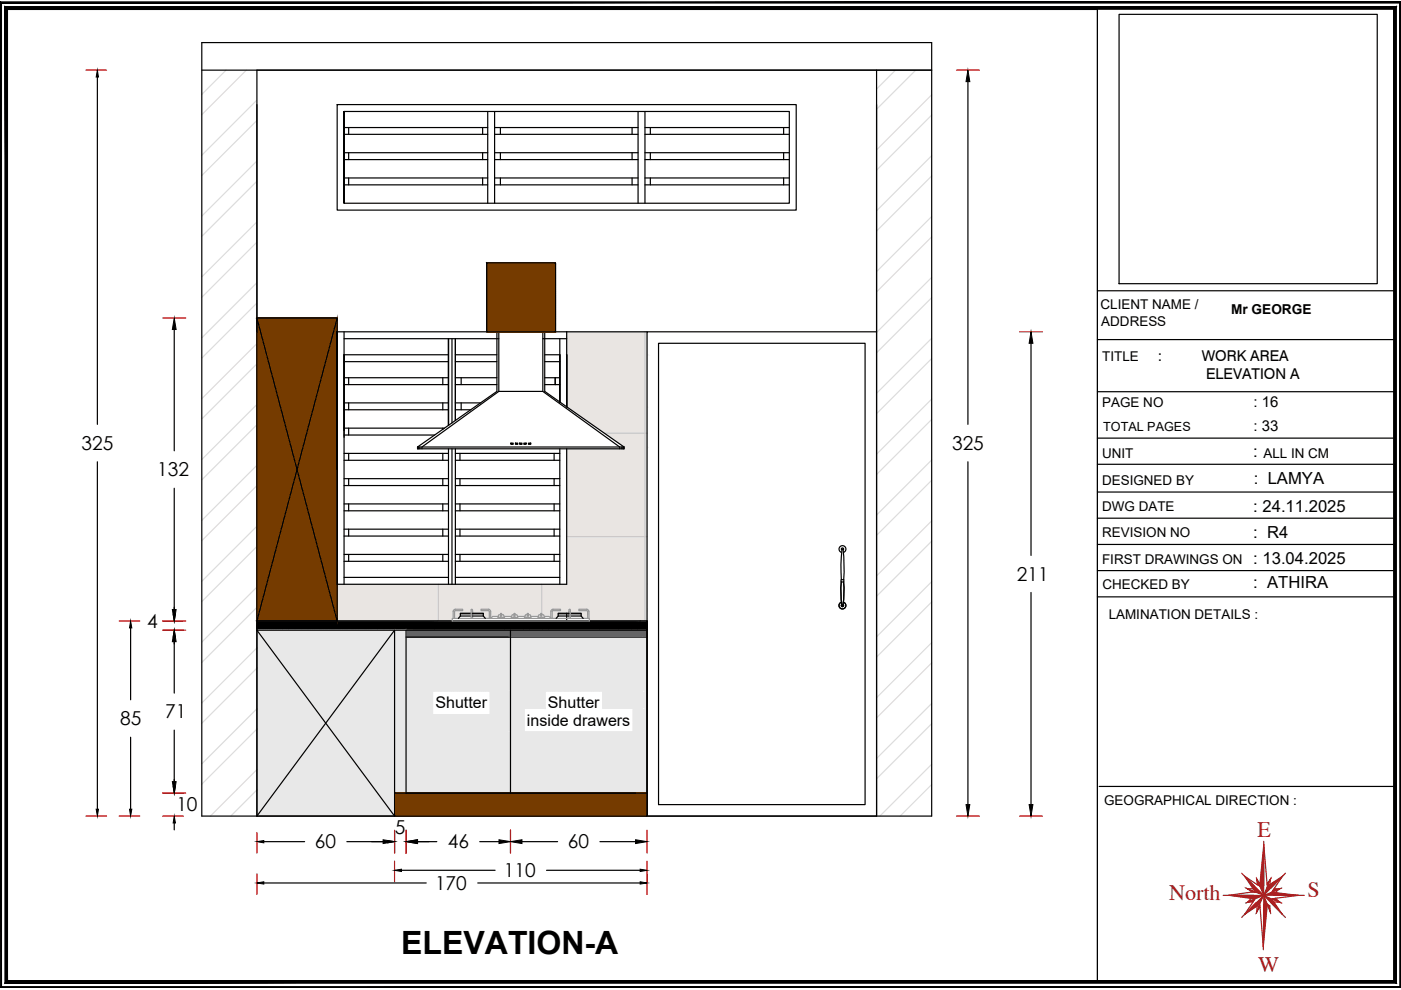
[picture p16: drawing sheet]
<svg xmlns="http://www.w3.org/2000/svg" width="297mm" height="210mm" viewBox="0 0 297 210" stroke-linecap="round" stroke-linejoin="round" font-family="sans-serif">
<defs><g id="words">
<text font-size="6.8" x="85" y="202.3">ELEVATION-A</text>
<g font-size="4.7" fill="#991b1e">
<text x="266.6" y="177.4">E</text>
<text x="247.9" y="190.7">North</text>
<text x="277.2" y="190.2">S</text>
<text x="266.7" y="206.1">W</text>
</g>
<g font-size="4.1">
<text x="17.3" y="95.4">325</text>
<text x="201.9" y="95.4">325</text>
<text x="33.3" y="101">132</text>
<text x="215.6" y="123.1">211</text>
<text x="31.2" y="133.1">4</text>
<text x="25.5" y="153.8">85</text>
<text x="35" y="152.3">71</text>
<text x="37.4" y="171.8">10</text>
<text x="66.7" y="179.9">60</text>
<text x="83.7" y="176.9">5</text>
<text x="94.9" y="179.9">46</text>
<text x="120.4" y="179.9">60</text>
<text x="106.8" y="186">110</text>
<text x="92.2" y="188.6">170</text>
</g>
<g font-size="3.5">
<text x="265.7" y="96.9">:</text>
<text x="265.8" y="102.6">: LAMYA</text>
<text x="265.7" y="108.6">: 24.11.2025</text>
<text x="265.7" y="114">: R4</text>
<text x="265.7" y="119.7">: 13.04.2025</text>
<text x="265.7" y="124.7">: ATHIRA</text>
</g>
<g font-size="3.4">
<text x="92.3" y="150.2">Shutter</text>
<text x="111.7" y="153.9">inside drawers</text>
<text x="116.2" y="150.2">Shutter</text>
</g>
<g font-size="3.2">
<text x="245.5" y="76.5">:</text>
<text x="254.8" y="76.5">WORK AREA</text>
<text x="255.7" y="80.4">ELEVATION A</text>
<text x="265.8" y="86.4">: 16</text>
<text x="265.8" y="91.4">: 33</text>
</g>
<g font-size="2.9">
<text x="233.3" y="65.5">CLIENT NAME /</text>
<text x="233.5" y="69.2">ADDRESS</text>
<text x="261" y="66.5">Mr GEORGE</text>
<text x="233.7" y="76.5">TITLE</text>
<text x="233.7" y="86.4">PAGE NO</text>
<text x="233.7" y="97">UNIT</text>
<text x="267.9" y="97">ALL IN CM</text>
<text x="233.7" y="102.8">DESIGNED BY</text>
<text x="233.7" y="108.4">DWG DATE</text>
<text x="233.7" y="113.8">REVISION NO</text>
<text x="233.7" y="119.5">FIRST DRAWINGS ON</text>
<text x="233.8" y="124.8">CHECKED BY</text>
<text x="235.1" y="131.2">LAMINATION DETAILS :</text>
<text x="234.1" y="170.7">GEOGRAPHICAL DIRECTION :</text>
</g>
<text font-size="2.7" x="233.9" y="91.3">TOTAL PAGES</text>
</g></defs>
<!-- layer: 0 -->
<g fill="none" stroke="#000" stroke-width=".25">
<path d="M42.8 9h154.7v164h-154.7zM42.8 14.9h154.7M54.5 14.9v158.1l29.2-39.4v39.4l-29.2-39.4h82.7M185.9 14.9v158.1M205.2 17.3v72.7M232.7 2v205.8M237.3 3h54.7v57.1h-54.7zM71.5 22.2h97.3v22.3h-97.3zM72.9 23.6h94.5v19.5h-94.5v-19.5v19.5M72.9 33.8h30.5M72.9 32.4h30.5M72.9 28.5h30.5"/>
<path d="M72.9 27h30.5M72.9 39.2h30.5M72.9 37.7h30.5M73.9 27v1.5M73.9 32.4v1.4M73.9 37.7v1.5M102.3 27v1.5M102.3 32.4v1.4M102.3 37.7v1.5M103.4 23.6v19.5M104.9 23.6v19.5M104.9 33.8h30.4"/>
<path d="M104.9 32.4h30.4M104.9 28.5h30.4M104.9 27h30.4M104.9 39.2h30.4M104.9 37.7h30.4M106.1 27v1.5M106.1 32.4v1.4M106.1 37.7v1.5M134 27v1.5M134 32.4v1.4M134 37.7v1.5M135.3 23.6v19.5"/>
<path d="M136.7 23.6v19.5M136.7 33.8h30.6M136.7 32.4h30.6M136.7 28.5h30.6M136.7 27h30.6M136.7 39.2h30.6M136.7 37.7h30.6M137.9 27v1.5M137.9 32.4v1.4M137.9 37.7v1.5M166.1 27v1.5M166.1 32.4v1.4"/>
<path d="M166.1 37.7v1.5M103.2 55.7h14.6v14.7h-14.6zM36.9 69.9v25.7M54.5 67.4h17v64.3h-17zM54.5 67.4l17 64.3-1.9 1.9M71.5 67.4l-17 64.3M72.9 70.4v53.5M72.9 76.7h22.2M72.9 75.2h22.2M72.9 71.8h32.9M95.1 71.8v18.4M96.5 71.8v17.4"/>
<path d="M96.5 76.7h8.9M96.5 75.2h8.9M105.4 70.4v12.6l-16.9 11.8M105.8 70.4v12.6M115.1 70.4v12.6M115.1 71.8h5M115.5 70.4v12.6l16.8 11.8M115.5 76.7h3.2M115.5 75.2h3.2M118.7 71.8v13.5M120.1 70.4v15.9M137.2 70.4h48.7v102.6h-48.7z"/>
<path d="M137.2 70.4h-65.7v29.1v-29.1v24.3M139.6 72.8h43.8v97.8h-43.8zM218.6 72.8v45M232.7 61.7h62.9M232.7 72h62.9M71.5 87.9v-17.5v53.5h48.6v-28.7M72.9 86.9h22.2M72.9 85.4h22.2M72.9 81.5h22.2M72.9 80.1h22.2M72.9 97.6h22.2M72.9 96.1h22.2"/>
<path d="M72.9 92.2h19.2M72.9 90.8h21.3M73.9 80.1v1.4M73.9 85.4v1.5M73.9 90.8v1.4M73.9 96.1v1.5M88.5 94.8v.4h43.8v-.4M88.5 94.8h43.8M88.6 94.8v.4M88.8 94.8v.4M89 94.8v.4M93.9 80.1v1.4"/>
<path d="M93.9 85.4v1.5M93.9 90.8v.2M93.9 96.1v1.5M95.1 95.2v28.7M96.5 86.9h3.3M96.5 85.4h5.4M96.5 81.5h8.9M96.5 80.1h8.9M96.5 95.2v28.7M96.5 97.6h22.2M96.5 96.1h22.2M97.5 96.1v1.5"/>
<path d="M97.8 80.1v1.4M97.8 85.4v1.5M105.8 83l-16.3 11.8v.4M105.8 83h9.3l16.3 11.8v.4M108.3 94h.5v.2h-.5zM109.3 94h.5v.2h-.5zM110.2 94h.5v.2h-.5zM111.1 94h.5v.2h-.5zM112 94h.5v.2h-.5zM115.5 81.5h3.2M115.5 80.1h3.2M117.5 96.1v1.5"/>
<path d="M117.7 80.1v1.4M118.7 95.2v28.7M131.8 94.8v.4M132.1 94.8v.4M132.2 94.8v.4M205.2 97.9v72.7M232.7 92.9h62.7M232.7 98.4h62.7M232.7 83.1h62.9M36.9 103.5v25.7M72.9 108.3h22.2M72.9 106.8h22.2"/>
<path d="M72.9 102.9h22.2M72.9 101.5h22.2M72.9 119h22.2M72.9 117.6h22.2M72.9 113.7h22.2M72.9 112.2h22.2M73.9 101.5v1.4M73.9 106.8v1.5M73.9 112.2v1.5M73.9 117.6v1.4M93.9 101.5v1.4M93.9 106.8v1.5"/>
<path d="M93.9 112.2v1.5M93.9 117.6v1.4M96.5 108.3h22.2M96.5 106.8h22.2M96.5 102.9h22.2M96.5 101.5h22.2M96.5 119h22.2M96.5 117.6h22.2M96.5 113.7h22.2M96.5 112.2h22.2M97.5 101.5v1.4M97.5 106.8v1.5"/>
<path d="M97.5 112.2v1.5M97.5 117.6v1.4M117.5 101.5v1.4M117.5 106.8v1.5M117.5 112.2v1.5M117.5 117.6v1.4M178.3 117.1a.73 .73 0 0 1-.3-1.1 .73 .73 0 0 1 1.2 0 .73 .73 0 0 1-.3 1.1M178.5 116.6l-.1-.3 .2-.1 .3 .1-.1 .3M178.7 116.4h-.2l-.1 1.6v4.9M178.7 116.4l.2 2.4v3.3v.8h-.5M232.7 104.3h62.7M232.7 109.9h62.7"/>
<path d="M232.7 115.4h62.7M36.9 136.1v10.9M54.5 131.7h82.7M54.5 131.7h.1M54.6 131.7l-.1 .1M54.7 131.7l-.2 .2M54.8 131.7l-.3 .3M54.9 131.7l-.4 .4M55 131.7l-.5 .5M55.1 131.7l-.6 .6M55.2 131.7l-.7 .7M55.3 131.7l-.8 .8"/>
<path d="M55.4 131.7l-.9 .9M55.5 131.7l-1 1M55.6 131.7l-1.1 1.1M55.7 131.7l-1.2 1.2M55.8 131.7l-1.3 1.3M55.9 131.7l-1.4 1.4M56 131.7l-1.5 1.5M56.1 131.7l-1.6 1.6M56.2 131.7l-1.7 1.7M56.3 131.7l-1.8 1.8M56.4 131.7l-1.9 1.9M56.5 131.7l-2 1.9"/>
<path d="M56.6 131.7l-2 1.9M56.6 131.7l-1.9 1.9M56.7 131.7l-1.9 1.9M56.8 131.7l-1.9 1.9M56.9 131.7l-1.9 1.9M57 131.7l-2 1.9M57.1 131.7l-2 1.9M57.2 131.7l-2 1.9M57.2 131.7l-1.9 1.9M57.3 131.7l-1.9 1.9M57.4 131.7l-1.9 1.9M57.5 131.7l-2 1.9"/>
<path d="M57.6 131.7l-2 1.9M57.7 131.7l-2 1.9M57.7 131.7l-1.9 1.9M57.9 131.7l-2 1.9M57.9 131.7l-1.9 1.9M58 131.7l-1.9 1.9M58.1 131.7l-1.9 1.9M58.2 131.7l-2 1.9M58.3 131.7l-2 1.9M58.4 131.7l-2 1.9M58.4 131.7l-1.9 1.9M58.5 131.7l-1.9 1.9"/>
<path d="M58.6 131.7l-1.9 1.9M58.7 131.7l-1.9 1.9M58.8 131.7l-2 1.9M58.9 131.7l-2 1.9M59 131.7l-2 1.9M59 131.7l-1.9 1.9M59.1 131.7l-1.9 1.9M59.2 131.7l-1.9 1.9M59.3 131.7l-1.9 1.9M59.4 131.7l-1.9 1.9M59.5 131.7l-2 1.9M59.6 131.7l-2 1.9"/>
<path d="M59.7 131.7l-2 1.9M59.7 131.7l-1.9 1.9M59.8 131.7l-1.9 1.9M59.9 131.7l-1.9 1.9M60 131.7l-2 1.9M60.1 131.7l-2 1.9M60.2 131.7l-2 1.9M60.2 131.7l-1.9 1.9M60.3 131.7l-1.9 1.9M60.4 131.7l-1.9 1.9M60.5 131.7l-1.9 1.9M60.6 131.7l-1.9 1.9"/>
<path d="M60.7 131.7l-2 1.9M60.8 131.7l-2 1.9M60.9 131.7l-2 1.9M60.9 131.7l-1.9 1.9M61 131.7l-1.9 1.9M61.1 131.7l-1.9 1.9M61.2 131.7l-1.9 1.9M61.3 131.7l-2 1.9M61.4 131.7l-2 1.9M61.5 131.7l-2 1.9M61.5 131.7l-1.9 1.9M61.6 131.7l-1.9 1.9"/>
<path d="M61.7 131.7l-1.9 1.9M61.8 131.7l-2 1.9M61.9 131.7l-1.9 1.9M62 131.7l-2 1.9M62.1 131.7l-2 1.9M62.2 131.7l-2 1.9M62.2 131.7l-1.9 1.9M62.3 131.7l-1.9 1.9M62.4 131.7l-1.9 1.9M62.5 131.7l-2 1.9M62.6 131.7l-2 1.9M62.7 131.7l-2 1.9"/>
<path d="M62.7 131.7l-1.9 1.9M62.8 131.7l-1.9 1.9M62.9 131.7l-1.9 1.9M63 131.7l-1.9 1.9M63.1 131.7l-2 1.9M63.2 131.7l-2 1.9M63.3 131.7l-2 1.9M63.4 131.7l-2 1.9M63.4 131.7l-1.9 1.9M63.5 131.7l-1.9 1.9M63.6 131.7l-1.9 1.9M63.7 131.7l-1.9 1.9"/>
<path d="M63.8 131.7l-2 1.9M63.9 131.7l-2 1.9M64 131.7l-2 1.9M64 131.7l-1.9 1.9M64.1 131.7l-1.9 1.9M64.2 131.7l-1.9 1.9M64.3 131.7l-2 1.9M64.4 131.7l-2 1.9M64.5 131.7l-2 1.9M64.5 131.7l-1.9 1.9M64.7 131.7l-2 1.9M64.7 131.7l-1.9 1.9"/>
<path d="M64.8 131.7l-1.9 1.9M64.9 131.7l-1.9 1.9M65 131.7l-2 1.9M65.1 131.7l-2 1.9M65.2 131.7l-2 1.9M65.2 131.7l-1.9 1.9M65.3 131.7l-1.9 1.9M65.4 131.7l-1.9 1.9M65.5 131.7l-2 1.9M65.6 131.7l-2 1.9M65.7 131.7l-2 1.9M65.8 131.7l-2 1.9"/>
<path d="M65.8 131.7l-1.9 1.9M65.9 131.7l-1.9 1.9M66 131.7l-1.9 1.9M66.1 131.7l-1.9 1.9M66.2 131.7l-2 1.9M66.3 131.7l-2 1.9M66.4 131.7l-2 1.9M66.4 131.7l-1.9 1.9M66.5 131.7l-1.9 1.9M66.6 131.7l-1.9 1.9M66.7 131.7l-1.9 1.9M66.8 131.7l-2 1.9"/>
<path d="M66.9 131.7l-2 1.9M67 131.7l-2 1.9M67 131.7l-1.9 1.9M67.1 131.7l-1.9 1.9M67.2 131.7l-1.9 1.9M67.3 131.7l-1.9 1.9M67.4 131.7l-1.9 1.9M67.5 131.7l-2 1.9M67.6 131.7l-2 1.9M67.7 131.7l-2 1.9M67.7 131.7l-1.9 1.9M67.8 131.7l-1.9 1.9"/>
<path d="M67.9 131.7l-1.9 1.9M68 131.7l-2 1.9M68.1 131.7l-2 1.9M68.2 131.7l-2 1.9M68.2 131.7l-1.9 1.9M68.3 131.7l-1.9 1.9M68.4 131.7l-1.9 1.9M68.5 131.7l-1.9 1.9M68.6 131.7l-1.9 1.9M68.7 131.7l-2 1.9M68.8 131.7l-2 1.9M68.9 131.7l-2 1.9"/>
<path d="M68.9 131.7l-1.9 1.9M69 131.7l-1.9 1.9M69.1 131.7l-1.9 1.9M69.2 131.7l-1.9 1.9M69.3 131.7l-2 1.9M69.4 131.7l-2 1.9M69.5 131.7l-2 1.9M69.5 131.7l-1.9 1.9M69.6 131.7l-1.9 1.9M69.7 131.7l-1.9 1.9M69.8 131.7l-2 1.9M69.9 131.7l-1.9 1.9"/>
<path d="M70 131.7l-2 1.9M70.1 131.7l-2 1.9M70.2 131.7l-2 1.9M70.2 131.7l-1.9 1.9M70.3 131.7l-1.9 1.9M70.4 131.7l-1.9 1.9M70.5 131.7l-2 1.9M70.6 131.7l-2 1.9M70.7 131.7l-2 1.9M70.7 131.7l-1.9 1.9M70.8 131.7l-1.9 1.9M70.9 131.7l-1.9 1.9"/>
<path d="M71 131.7l-1.9 1.9M71.1 131.7l-2 1.9M71.2 131.7l-2 1.9M71.3 131.7l-2 1.9M71.4 131.7l-2 1.9M71.4 131.7l-1.9 1.9M71.6 131.7l-1.9 1.9M71.7 131.7l-1.9 1.9M71.8 131.7l-2 1.9M71.9 131.7l-2 1.9M72 131.7l-2 1.9M72 131.7l-1.9 1.9"/>
<path d="M72.1 131.7l-1.9 1.9M72.2 131.7l-1.9 1.9M72.3 131.7l-2 1.9M72.4 131.7l-2 1.9M72.5 131.7l-2 1.9M72.5 131.7l-1.9 1.9M72.7 131.7l-2 1.9M72.7 131.7l-1.9 1.9M72.8 131.7l-1.9 1.9M72.9 131.7l-1.9 1.9M72.9 122.4h22.2M73 131.7l-2 1.9"/>
<path d="M73.1 131.7l-2 1.9M73.2 131.7l-2 1.9M73.2 131.7l-1.9 1.9M73.3 131.7l-1.9 1.9M73.4 131.7l-1.9 1.9M73.5 131.7l-1.9 1.9M73.6 131.7l-2 1.9M73.7 131.7l-2 1.9M73.8 131.7l-2 1.9M73.8 131.7l-1.9 1.9M73.9 131.7l-1.9 1.9M74 131.7l-1.9 1.9"/>
<path d="M74.1 131.7l-1.9 1.9M74.2 131.7l-2 1.9M74.3 131.7l-2 1.9M74.4 131.7l-2 1.9M74.5 131.7l-2 1.9M74.5 131.7l-1.9 1.9M74.6 131.7l-1.9 1.9M74.7 131.7l-1.9 1.9M74.8 131.7l-2 1.9M74.9 131.7l-2 1.9M75 131.7l-2 1.9M75 131.7l-1.9 1.9"/>
<path d="M75.1 131.7l-1.9 1.9M75.2 131.7l-1.9 1.9M75.3 131.7l-1.9 1.9M75.4 131.7l-1.9 1.9M75.5 131.7l-2 1.9M75.6 131.7l-2 1.9M75.7 131.7l-2 1.9M75.7 131.7l-1.9 1.9M75.8 131.7l-1.9 1.9M75.9 131.7l-1.9 1.9M76 131.7l-2 1.9M76.1 131.7l-2 1.9"/>
<path d="M76.2 131.7l-2 1.9M76.2 131.7l-1.9 1.9M76.3 131.7l-1.9 1.9M76.4 131.7l-1.9 1.9M76.5 131.7l-1.9 1.9M76.6 131.7l-2 1.9M76.7 131.7l-2 1.9M76.8 131.7l-2 1.9M76.9 131.7l-2 1.9M76.9 131.7l-1.9 1.9M77 131.7l-1.9 1.9M77.1 131.7l-1.9 1.9"/>
<path d="M77.2 131.7l-1.9 1.9M77.3 131.7l-2 1.9M77.4 131.7l-2 1.9M77.5 131.7l-2 1.9M77.5 131.7l-1.9 1.9M77.6 131.7l-1.9 1.9M77.7 131.7l-1.9 1.9M77.8 131.7l-2 1.9M77.9 131.7l-2 1.9M78 131.7l-2 1.9M78.1 131.7l-2 1.9M78.2 131.7l-2 1.9"/>
<path d="M78.2 131.7l-1.9 1.9M78.3 131.7l-1.9 1.9M78.4 131.7l-1.9 1.9M78.5 131.7l-2 1.9M78.6 131.7l-2 1.9M78.7 131.7l-2 1.9M78.7 131.7l-1.9 1.9M78.8 131.7l-1.9 1.9M78.9 131.7l-1.9 1.9M79 131.7l-1.9 1.9M79.1 131.7l-2 1.9M79.2 131.7l-2 1.9"/>
<path d="M79.3 131.7l-2 1.9M79.3 131.7l-1.9 1.9M79.4 131.7l-1.9 1.9M79.5 131.7l-1.9 1.9M79.6 131.7l-1.9 1.9M79.7 131.7l-1.9 1.9M79.8 131.7l-2 1.9M79.9 131.7l-2 1.9M80 131.7l-2 1.9M80 131.7l-1.9 1.9M80.1 131.7l-1.9 1.9M80.2 131.7l-1.9 1.9"/>
<path d="M80.3 131.7l-2 1.9M80.4 131.7l-2 1.9M80.5 131.7l-2 1.9M80.5 131.7l-1.9 1.9M80.6 131.7l-1.9 1.9M80.7 131.7l-1.9 1.9M80.8 131.7l-1.9 1.9M80.9 131.7l-1.9 1.9M81 131.7l-2 1.9M81.1 131.7l-2 1.9M81.2 131.7l-2 1.9M81.2 131.7l-1.9 1.9"/>
<path d="M81.3 131.7l-1.9 1.9M81.4 131.7l-1.9 1.9M81.5 131.7l-1.9 1.9M81.6 131.7l-2 1.9M81.7 131.7l-2 1.9M81.8 131.7l-2 1.9M81.8 131.7l-1.9 1.9M81.9 131.7l-1.9 1.9M82 131.7l-1.9 1.9M82.1 131.7l-1.9 1.9M82.2 131.7l-2 1.9M82.3 131.7l-2 1.9"/>
<path d="M82.4 131.7l-2 1.9M82.5 131.7l-2 1.9M82.5 131.7l-1.9 1.9M82.6 131.7l-1.9 1.9M82.7 131.7l-1.9 1.9M82.8 131.7l-2 1.9M82.9 131.7l-2 1.9M83 131.7l-2 1.9M83 131.7l-1.9 1.9M83.1 131.7l-1.9 1.9M83.2 131.7l-1.9 1.9M83.3 131.7l-1.9 1.9"/>
<path d="M83.4 131.7l-1.9 1.9M83.5 131.7l-2 1.9M83.6 131.7l-2 1.9M83.7 131.7l-2 1.9M83.7 131.7l-1.9 1.9M83.8 131.7l-1.9 1.9M83.9 131.7l-1.9 1.9M84 131.7l-2 1.9M84.1 131.7l-2 1.9M84.2 131.7l-2 1.9M84.3 131.7l-2 1.9M84.3 131.7l-1.9 1.9"/>
<path d="M84.4 131.7l-1.9 1.9M84.5 131.7l-1.9 1.9M84.6 131.7l-2 1.9M84.7 131.7l-2 1.9M84.8 131.7l-2 1.9M84.9 131.7l-2 1.9M84.9 131.7l-1.9 1.9M85 131.7l-1.9 1.9M85.1 131.7l-1.9 1.9M85.2 131.7l-1.9 1.9M85.3 131.7l-2 1.9M85.4 131.7l-2 1.9"/>
<path d="M85.5 131.7l-2 1.9M85.5 131.7l-1.9 1.9M85.6 131.7l-1.9 1.9M85.7 131.7l-1.9 1.9M85.8 131.7l-2 1.9M85.9 131.7l-2 1.9M86 131.7l-2 1.9M86 131.7l-1.9 1.9M86.1 135.1h51.1M86.2 131.7l-2 1.9M86.2 131.7l-1.9 1.9M86.3 131.7l-1.9 1.9"/>
<path d="M86.4 131.7l-1.9 1.9M86.5 131.7l-2 1.9M86.6 131.7l-2 1.9M86.7 131.7l-2 1.9M86.7 131.7l-1.9 1.9M86.8 131.7l-1.9 1.9M86.9 131.7l-1.9 1.9M87 131.7l-1.9 1.9M87.1 131.7l-2 1.9M87.2 131.7l-2 1.9M87.3 131.7l-2 1.9M87.3 131.7l-1.9 1.9"/>
<path d="M87.4 131.7l-1.9 1.9M87.5 131.7l-1.9 1.9M87.6 131.7l-1.9 1.9M87.7 131.7l-1.9 1.9M87.8 131.7l-2 1.9M87.9 131.7l-2 1.9M88 131.7l-2 1.9M88 131.7l-1.9 1.9v34.6M88.1 131.7l-1.9 1.9M88.2 131.7l-1.9 1.9M88.3 131.7l-2 1.9M88.4 131.7l-2 1.9"/>
<path d="M88.5 131.7l-2 1.9M88.5 131.7l-1.9 1.9M88.6 131.7l-1.9 1.9M88.7 131.7l-1.9 1.9M88.8 131.7l-1.9 1.9M88.9 131.7l-1.9 1.9M89 131.7l-2 1.9M89.1 131.7l-2 1.9M89.2 131.7l-2 1.9M89.2 131.7l-1.9 1.9M89.3 131.7l-1.9 1.9M89.4 131.7l-1.9 1.9"/>
<path d="M89.5 131.7l-1.9 1.9M89.6 131.7l-2 1.9M89.7 131.7l-2 1.9M89.8 131.7l-2 1.9M89.8 131.7l-1.9 1.9M89.9 131.7l-1.9 1.9M90 131.7l-1.9 1.9M90.1 131.7l-1.9 1.9M90.2 131.7l-1.9 1.9M90.3 131.7l-2 1.9M90.4 131.7l-2 1.9M90.5 131.7l-2 1.9"/>
<path d="M90.5 131.7l-1.9 1.9M90.6 131.7l-1.9 1.9M90.7 131.7l-1.9 1.9M90.8 131.7l-2 1.9M90.9 131.7l-2 1.9M91 131.7l-2 1.9M91 131.7l-1.9 1.9M91.1 131.7l-1.9 1.9M91.2 131.7l-1.9 1.9M91.3 131.7l-1.9 1.9M91.4 131.7l-2 1.9M91.5 131.7l-2 1.9"/>
<path d="M91.6 131.7l-2 1.9M91.7 131.7l-2 1.9M91.7 131.7l-1.9 1.9M91.8 131.7l-1.9 1.9M91.9 131.7l-1.9 1.9M92 131.7l-1.9 1.9M92.1 131.7l-2 1.9M92.2 131.7l-2 1.9M92.3 131.7l-2 1.9M92.3 131.7l-1.9 1.9M92.4 131.7l-1.9 1.9M92.5 131.7l-1.9 1.9"/>
<path d="M92.6 131.7l-2 1.9M92.7 131.7l-2 1.9M92.8 131.7l-2 1.9M92.9 131.7l-2 1.9M92.9 131.7l-1.9 1.9M93 131.7l-1.9 1.9M93.1 131.7l-1.9 1.9M93.2 131.7l-1.9 1.9M93.3 131.7l-2 1.9M93.4 131.7l-2 1.9M93.5 131.7l-2 1.9M93.5 131.7l-1.9 1.9"/>
<path d="M93.6 131.7l-1.9 1.9M93.7 131.7l-1.9 1.9M93.8 131.7l-2 1.9M93.9 131.7l-2 1.9M94 131.7l-2 1.9M94.1 131.7l-2 1.9M94.1 131.7l-1.9 1.9M94.2 131.7l-1.9 1.9M94.3 131.7l-1.9 1.9M94.4 131.7l-1.9 1.9M94.5 131.7l-2 1.9M94.6 131.7l-2 1.9"/>
<path d="M94.7 131.7l-2 1.9M94.7 131.7l-1.9 1.9M94.8 131.7l-1.9 1.9M94.9 131.7l-1.9 1.9M95 131.7l-1.9 1.9M95.1 131.7l-2 1.9M95.2 131.7l-2 1.9M95.3 131.7l-2 1.9M95.3 131.7l-1.9 1.9M95.4 131.7l-1.9 1.9M95.5 131.7l-1.9 1.9M95.6 131.7l-1.9 1.9"/>
<path d="M95.7 131.7l-1.9 1.9M95.8 131.7l-2 1.9M95.9 131.7l-2 1.9M96 131.7l-2 1.9M96 131.7l-1.9 1.9M96.1 131.7l-1.9 1.9M96.2 131.7l-1.9 1.9M96.3 131.7l-2 1.9M96.4 131.7l-2 1.9M96.5 131.7l-2 1.9M96.5 131.7l-1.9 1.9M96.5 122.4h22.2"/>
<path d="M96.6 131.7l-1.9 1.9M96.7 131.7l-1.9 1.9M96.8 131.7l-1.9 1.9M96.9 131.7l-1.9 1.9M97 131.7l-2 1.9M97.1 131.7l-2 1.9M97.2 131.7l-2 1.9M97.2 131.7l-1.9 1.9M97.3 131.7l-1.9 1.9M97.4 131.7l-1.9 1.9M97.5 131.7l-1.9 1.9M97.6 131.7l-2 1.9"/>
<path d="M97.6 130.1h2.3M97.7 131.7l-2 1.9M97.8 131.7l-2 1.9M97.8 131.7l-1.9 1.9M97.9 131.7l-1.9 1.9M98 131.7l-1.9 1.9M98.1 131.7l-2 1.9M98.2 131.7l-1.9 1.9M98.3 131.7l-2 1.9M98.4 131.7l-2 1.9M98.5 131.7l-2 1.9M98.5 131.7l-1.9 1.9"/>
<path d="M98.6 131.7l-1.9 1.9M98.7 131.7l-1.9 1.9M98.8 131.7l-2 1.9M98.9 131.7l-2 1.9M99 131.7l-2 1.9M99 131.7l-1.9 1.9M99.1 131.7l-1.9 1.9M99.2 131.7l-1.9 1.9M99.3 131.7l-1.9 1.9M99.4 131.7l-2 1.9M99.5 131.7l-2 1.9M99.6 131.7l-2 1.9"/>
<path d="M99.7 131.7l-2 1.9M99.7 131.7l-1.9 1.9M99.8 131.7l-1.9 1.9M99.9 130h-2.3v.6M99.9 130.6h-2.3l-.4 .5M99.9 131.7l-1.9 1.9M100 131.7l-1.9 1.9M100.1 131.7l-2 1.9M100.2 131.7l-2 1.9M100.2 130h2.3v.6M100.2 130.6h2.3l.4 .5M100.2 130.1h2.3"/>
<path d="M100.3 131.7l-2 1.9M100.3 131.7l-1.9 1.9M100.4 131.7l-1.9 1.9M100.5 131.7l-1.9 1.9M100.6 131.7l-2 1.9M100.7 131.7l-2 1.9M100.8 131.7l-2 1.9M100.8 131.7l-1.9 1.9M101 131.7l-2 1.9M101 131.7l-1.9 1.9M101.1 131.7l-1.9 1.9M101.2 131.7l-1.9 1.9"/>
<path d="M101.3 131.7l-2 1.9M101.4 131.7l-2 1.9M101.5 131.7l-2 1.9M101.5 131.7l-1.9 1.9M101.6 131.7l-1.9 1.9M101.7 131.7l-1.9 1.9M101.8 131.7l-1.9 1.9M101.9 131.7l-2 1.9M102 131.7l-2 1.9M102.1 131.7l-2 1.9M102.1 131.7l-1.9 1.9M102.2 131.7l-1.9 1.9"/>
<path d="M102.3 131.7l-1.9 1.9M102.4 131.7l-1.9 1.9M102.5 131.7l-2 1.9M102.6 131.7l-2 1.9M102.7 131.7l-2 1.9M102.8 131.7l-2 1.9M102.8 131.7l-1.9 1.9M102.9 131.7l-1.9 1.9M103 131.7l-1.9 1.9M103.1 131.7l-2 1.9M103.2 131.7l-2 1.9M103.3 131.7l-2 1.9"/>
<path d="M103.3 131.7l-1.9 1.9M103.4 131.7l-1.9 1.9M103.5 131.7l-1.9 1.9M103.6 131.7l-1.9 1.9M103.7 131.7l-1.9 1.9M103.8 131.7l-2 1.9M103.9 131.7l-2 1.9M104 131.7l-2 1.9M104 131.7l-1.9 1.9M104.1 131.7l-1.9 1.9M104.2 131.7l-1.9 1.9M104.3 131.7l-2 1.9"/>
<path d="M104.4 131.7l-2 1.9M104.5 131.7l-2 1.9M104.5 131.7l-1.9 1.9M104.6 131.7l-1.9 1.9M104.7 131.7l-1.9 1.9M104.8 131.7l-1.9 1.9M104.9 131.7l-1.9 1.9M105 131.7l-2 1.9M105.1 131.7l-2 1.9M105.2 131.7l-2 1.9M105.2 131.7l-1.9 1.9M105.3 131.7l-1.9 1.9"/>
<path d="M105.4 131.7l-1.9 1.9M105.5 131.7l-1.9 1.9M105.6 131.7l-2 1.9M105.7 131.7l-2 1.9M105.8 131.7l-2 1.9M105.8 131.7l-1.9 1.9M105.9 131.7l-1.9 1.9M106 131.7l-1.9 1.9M106.1 131.7l-2 1.9M106.2 131.7l-2 1.9M106.3 131.7l-2 1.9M106.4 131.7l-2 1.9"/>
<path d="M106.5 131.7l-2 1.9M106.5 131.7l-1.9 1.9M106.6 131.7l-1.9 1.9M106.7 131.7l-1.9 1.9M106.8 131.7l-2 1.9M106.9 131.7l-2 1.9M107 131.7l-2 1.9M107 131.7l-1.9 1.9M107.1 131.7l-1.9 1.9M107.2 131.7l-1.9 1.9M107.3 131.7l-1.9 1.9M107.4 131.7l-2 1.9"/>
<path d="M107.5 131.7l-2 1.9M107.6 131.7l-2 1.9M107.7 131.7l-2 1.9M107.7 131.7l-1.9 1.9M107.8 131.7l-1.9 1.9M107.9 131.7l-1.9 1.9M108 131.7l-1.9 1.9M108.1 131.7l-2 1.9M108.2 131.7l-2 1.9M108.2 133.6v34.6M108.3 131.7l-2 1.9M108.3 131.7l-1.9 1.9"/>
<path d="M108.4 131.7l-1.9 1.9M108.5 131.7l-1.9 1.9M108.6 131.7l-2 1.9M108.7 131.7l-2 1.9M108.8 131.7l-2 1.9M108.8 131.7l-1.9 1.9M108.9 131.7l-1.9 1.9M109 131.7l-1.9 1.9M109.1 131.7l-1.9 1.9M109.2 131.7l-1.9 1.9M109.3 131.7l-2 1.9M109.4 131.7l-2 1.9"/>
<path d="M109.5 131.7l-2 1.9M109.5 131.7l-1.9 1.9M109.6 131.7l-1.9 1.9M109.7 131.7l-1.9 1.9M109.8 131.7l-1.9 1.9M109.9 131.7l-2 1.9M110 131.7l-2 1.9M110.1 131.7l-2 1.9M110.1 131.7l-1.9 1.9M110.2 131.7l-1.9 1.9M110.3 131.7l-1.9 1.9M110.4 131.7l-1.9 1.9"/>
<path d="M110.5 131.7l-2 1.9M110.6 131.7l-2 1.9M110.7 131.7l-2 1.9M110.8 131.7l-2 1.9M110.8 131.7l-1.9 1.9M110.9 131.7l-1.9 1.9M111 131.7l-1.9 1.9M111.1 131.7l-2 1.9M111.2 131.7l-2 1.9M111.3 131.7l-2 1.9M111.3 131.7l-1.9 1.9M111.4 131.7l-1.9 1.9"/>
<path d="M111.5 131.7l-1.9 1.9M111.6 131.7l-1.9 1.9M111.7 131.7l-1.9 1.9M111.8 131.7l-2 1.9M111.9 131.7l-2 1.9M112 131.7l-2 1.9M112 131.7l-1.9 1.9M112.1 131.7l-1.9 1.9M112.2 131.7l-1.9 1.9M112.3 131.7l-2 1.9M112.4 131.7l-2 1.9M112.5 131.7l-2 1.9"/>
<path d="M112.6 131.7l-2 1.9M112.6 131.7l-1.9 1.9M112.7 131.7l-1.9 1.9M112.8 131.7l-1.9 1.9M112.9 131.7l-2 1.9M113 131.7l-2 1.9M113.1 131.7l-2 1.9M113.2 131.7l-2 1.9M113.2 131.7l-1.9 1.9M113.3 131.7l-1.9 1.9M113.4 131.7l-1.9 1.9M113.5 131.7l-1.9 1.9"/>
<path d="M113.6 131.7l-2 1.9M113.7 131.7l-2 1.9M113.8 131.7l-2 1.9M113.8 131.7l-1.9 1.9M113.9 131.7l-1.9 1.9M114 131.7l-1.9 1.9M114.1 131.7l-2 1.9M114.2 131.7l-2 1.9M114.3 131.7l-2 1.9M114.4 131.7l-2 1.9M114.5 131.7l-2 1.9M114.5 131.7l-1.9 1.9"/>
<path d="M114.6 131.7l-1.9 1.9M114.7 131.7l-1.9 1.9M114.8 131.7l-2 1.9M114.9 131.7l-2 1.9M115 131.7l-2 1.9M115 131.7l-1.9 1.9M115.1 131.7l-1.9 1.9M115.2 131.7l-1.9 1.9M115.3 131.7l-1.9 1.9M115.4 131.7l-2 1.9M115.5 131.7l-2 1.9M115.6 131.7l-2 1.9"/>
<path d="M115.6 131.7l-1.9 1.9M115.7 131.7l-1.9 1.9M115.8 131.7l-1.9 1.9M115.9 131.7l-1.9 1.9M116 131.7l-1.9 1.9M116.1 131.7l-2 1.9M116.2 131.7l-2 1.9M116.3 131.7l-2 1.9M116.3 131.7l-1.9 1.9M116.4 131.7l-1.9 1.9M116.5 131.7l-1.9 1.9M116.6 131.7l-2 1.9"/>
<path d="M116.7 131.7l-2 1.9M116.8 131.7l-2 1.9M116.8 131.7l-1.9 1.9M116.9 131.7l-1.9 1.9M117 131.7l-1.9 1.9M117.1 131.7l-1.9 1.9M117.2 131.7l-1.9 1.9M117.3 131.7l-2 1.9M117.4 131.7l-2 1.9M117.5 131.7l-2 1.9M117.5 131.7l-1.9 1.9M117.6 131.7l-1.9 1.9"/>
<path d="M117.7 131.7l-1.9 1.9M117.8 131.7l-1.9 1.9M117.9 131.7l-2 1.9M118 131.7l-2 1.9M118.1 131.7l-2 1.9M118.1 131.7l-1.9 1.9M118.2 131.7l-1.9 1.9M118.3 131.7l-1.9 1.9M118.3 130.1h2.3M118.4 131.7l-1.9 1.9M118.5 131.7l-1.9 1.9M118.6 131.7l-2 1.9"/>
<path d="M118.7 131.7l-2 1.9M118.8 131.7l-2 1.9M118.8 131.7l-1.9 1.9M118.9 131.7l-1.9 1.9M119 131.7l-1.9 1.9M119.1 131.7l-2 1.9M119.2 131.7l-2 1.9M119.3 131.7l-2 1.9M119.3 131.7l-1.9 1.9M119.4 131.7l-1.9 1.9M119.5 131.7l-1.9 1.9M119.6 131.7l-1.9 1.9"/>
<path d="M119.7 131.7l-1.9 1.9M119.8 131.7l-2 1.9M119.9 131.7l-2 1.9M120 131.7l-2 1.9M120 131.7l-1.9 1.9M120.1 131.7l-1.9 1.9M120.1 130v1.7M120.2 131.7l-1.9 1.9M120.3 131.7l-2 1.9M120.4 131.7l-2 1.9M120.5 131.7l-2 1.9M120.6 131.7l-2 1.9"/>
<path d="M120.6 130h-2.3v.6M120.6 130.6h-2.3l-.4 .5M120.6 131.7l-1.9 1.9M120.7 131.7l-1.9 1.9M120.8 131.7l-1.9 1.9M120.9 131.7l-2 1.9M120.9 130h2.3v.6M120.9 130.6h2.3l.4 .5M120.9 130.1h2.3M121 131.7l-2 1.9M121.1 131.7l-2 1.9M121.2 131.7l-2 1.9"/>
<path d="M121.2 131.7l-1.9 1.9M121.3 131.7l-1.9 1.9M121.4 131.7l-1.9 1.9M121.5 131.7l-1.9 1.9M121.6 131.7l-2 1.9M121.7 131.7l-2 1.9M121.8 131.7l-2 1.9M121.8 131.7l-1.9 1.9M121.9 131.7l-1.9 1.9M122 131.7l-1.9 1.9M122.1 131.7l-2 1.9M122.2 131.7l-2 1.9"/>
<path d="M122.3 131.7l-2 1.9M122.4 131.7l-2 1.9M122.5 131.7l-2 1.9M122.5 131.7l-1.9 1.9M122.6 131.7l-1.9 1.9M122.7 131.7l-1.9 1.9M122.8 131.7l-2 1.9M122.9 131.7l-2 1.9M123 131.7l-2 1.9M123 131.7l-1.9 1.9M123.1 131.7l-1.9 1.9M123.2 131.7l-1.9 1.9"/>
<path d="M123.3 131.7l-1.9 1.9M123.4 131.7l-2 1.9M123.5 131.7l-2 1.9M123.6 131.7l-2 1.9M123.6 131.7l-1.9 1.9M123.7 131.7l-1.9 1.9M123.8 131.7l-1.9 1.9M123.9 131.7l-1.9 1.9M124 131.7l-1.9 1.9M124.1 131.7l-2 1.9M124.2 131.7l-2 1.9M124.3 131.7l-2 1.9"/>
<path d="M124.3 131.7l-1.9 1.9M124.4 131.7l-1.9 1.9M124.5 131.7l-1.9 1.9M124.6 131.7l-2 1.9M124.7 131.7l-2 1.9M124.8 131.7l-2 1.9M124.8 131.7l-1.9 1.9M124.9 131.7l-1.9 1.9M125 131.7l-1.9 1.9M125.1 131.7l-1.9 1.9M125.2 131.7l-1.9 1.9M125.3 131.7l-2 1.9"/>
<path d="M125.4 131.7l-2 1.9M125.5 131.7l-2 1.9M125.5 131.7l-1.9 1.9M125.6 131.7l-1.9 1.9M125.7 131.7l-1.9 1.9M125.8 131.7l-1.9 1.9M125.9 131.7l-2 1.9M126 131.7l-2 1.9M126.1 131.7l-2 1.9M126.1 131.7l-1.9 1.9M126.2 131.7l-1.9 1.9M126.3 131.7l-1.9 1.9"/>
<path d="M126.4 131.7l-1.9 1.9M126.5 131.7l-1.9 1.9M126.6 131.7l-2 1.9M126.7 131.7l-2 1.9M126.8 131.7l-2 1.9M126.8 131.7l-1.9 1.9M126.9 131.7l-1.9 1.9M127 131.7l-1.9 1.9M127.1 131.7l-2 1.9M127.2 131.7l-2 1.9M127.3 131.7l-2 1.9M127.3 131.7l-1.9 1.9"/>
<path d="M127.4 131.7l-1.9 1.9M127.5 131.7l-1.9 1.9M127.6 131.7l-1.9 1.9M127.7 131.7l-2 1.9M127.8 131.7l-2 1.9M127.9 131.7l-2 1.9M128 131.7l-2 1.9M128 131.7l-1.9 1.9M128.1 131.7l-1.9 1.9M128.2 131.7l-1.9 1.9M128.3 131.7l-1.9 1.9M128.4 131.7l-2 1.9"/>
<path d="M128.5 131.7l-2 1.9M128.6 131.7l-2 1.9M128.6 131.7l-1.9 1.9M128.7 131.7l-1.9 1.9M128.8 131.7l-1.9 1.9M128.9 131.7l-2 1.9M129 131.7l-2 1.9M129.1 131.7l-2 1.9M129.2 131.7l-2 1.9M129.3 131.7l-2 1.9M129.3 131.7l-1.9 1.9M129.4 131.7l-1.9 1.9"/>
<path d="M129.5 131.7l-1.9 1.9M129.6 131.7l-2 1.9M129.7 131.7l-2 1.9M129.8 131.7l-2 1.9M129.8 131.7l-1.9 1.9M129.9 131.7l-1.9 1.9M130 131.7l-1.9 1.9M130.1 131.7l-1.9 1.9M130.2 131.7l-2 1.9M130.3 131.7l-2 1.9M130.4 131.7l-2 1.9M130.4 131.7l-1.9 1.9"/>
<path d="M130.5 131.7l-1.9 1.9M130.6 131.7l-1.9 1.9M130.7 131.7l-1.9 1.9M130.8 131.7l-2 1.9M130.9 131.7l-2 1.9M131 131.7l-2 1.9M131 131.7l-1.9 1.9M131.1 131.7l-1.9 1.9M131.2 131.7l-1.9 1.9M131.3 131.7l-1.9 1.9M131.4 131.7l-2 1.9M131.5 131.7l-2 1.9"/>
<path d="M131.6 131.7l-2 1.9M131.6 131.7l-1.9 1.9M131.7 131.7l-1.9 1.9M131.8 131.7l-1.9 1.9M131.9 131.7l-1.9 1.9M132 131.7l-1.9 1.9M132.1 131.7l-2 1.9M132.2 131.7l-2 1.9M132.3 131.7l-2 1.9M132.3 131.7l-1.9 1.9M132.4 131.7l-1.9 1.9M132.5 131.7l-1.9 1.9"/>
<path d="M132.6 131.7l-2 1.9M132.7 131.7l-2 1.9M132.8 131.7l-2 1.9M132.8 131.7l-1.9 1.9M132.9 131.7l-1.9 1.9M133 131.7l-1.9 1.9M133.1 131.7l-1.9 1.9M133.2 131.7l-1.9 1.9M133.3 131.7l-2 1.9M133.4 131.7l-2 1.9M133.5 131.7l-2 1.9M133.5 131.7l-1.9 1.9"/>
<path d="M133.6 131.7l-1.9 1.9M133.7 131.7l-1.9 1.9M133.8 131.7l-1.9 1.9M133.9 131.7l-2 1.9M134 131.7l-2 1.9M134.1 131.7l-2 1.9M134.1 131.7l-1.9 1.9M134.2 131.7l-1.9 1.9M134.3 131.7l-1.9 1.9M134.4 131.7l-2 1.9M134.5 131.7l-1.9 1.9M134.6 131.7l-2 1.9"/>
<path d="M134.7 131.7l-2 1.9M134.8 131.7l-2 1.9M134.8 131.7l-1.9 1.9M134.9 131.7l-1.9 1.9M135 131.7l-1.9 1.9M135.1 131.7l-2 1.9M135.2 131.7l-2 1.9M135.3 131.7l-2 1.9M135.3 131.7l-1.9 1.9M135.4 131.7l-1.9 1.9M135.5 131.7l-1.9 1.9M135.6 131.7l-1.9 1.9"/>
<path d="M135.7 131.7l-2 1.9M135.8 131.7l-2 1.9M135.9 131.7l-2 1.9M136 131.7l-2 1.9M136 131.7l-1.9 1.9M136.1 131.7l-1.9 1.9M136.2 131.7l-1.9 1.9M136.3 131.7l-1.9 1.9M136.4 131.7l-2 1.9M136.5 131.7l-2 1.9M136.6 131.7l-2 1.9M136.6 131.7l-1.9 1.9"/>
<path d="M136.7 131.7l-1.9 1.9M136.8 131.7l-1.9 1.9M136.9 131.7l-2 1.9M137 131.7l-2 1.9M137.1 131.7l-2 1.9M137.1 131.7l-1.9 1.9M137.2 131.7v41.3M137.2 131.7l-1.9 1.9M137.2 131.8l-1.8 1.8M137.2 131.9l-1.7 1.7M137.2 132l-1.6 1.6M137.2 132.1l-1.6 1.5"/>
<path d="M137.2 132.2l-1.5 1.4M137.2 132.2l-1.4 1.4M137.2 132.3l-1.3 1.3M137.2 132.4l-1.2 1.2M137.2 132.5l-1.1 1.1M137.2 132.6l-1 1M137.2 132.7l-1 .9M137.2 132.8l-.9 .8M137.2 132.8l-.8 .8M137.2 132.9l-.7 .7M137.2 133l-.6 .6M137.2 133.1l-.5 .5"/>
<path d="M137.2 133.2l-.4 .4M137.2 133.3l-.4 .3M137.2 133.4l-.3 .2M137.2 133.4l-.2 .2M137.2 133.5l-.1 .1M178.3 127.7a.73 .73 0 0 0-.3 1.1 .73 .73 0 0 0 1.2 0 .73 .73 0 0 0-.3-1.1 .73 .73 0 0 1 .3 1.1 .73 .73 0 0 1-1.2 0 .73 .73 0 0 1 .3-1.1M178.4 122.9v.5M178.4 123.4h.5M178.4 128.2v.3l.2 .1 .2-.1v-.3M178.8 122.9l.1 2.6-.2 2.9h-.2l-.2-1.4 .1-3.6M218.6 125.6v45M232.7 121h62.7"/>
<path d="M232.7 126.5h62.7M36.9 154.8v10.9M78.8 178.4h2.4M83.7 168.2h53.5M88.5 178.4h4.1M101.7 178.4h4.1M110.7 178.4h7.5M127.2 178.4h7.6M233.1 166.7h62.7"/>
</g>
<g fill="#e9e5e2" stroke="#e9e5e2" stroke-width=".21">
<path d="M116.4 130.7h.4v.3z"/>
<path d="M104 130.7h.4l-.3 .3z"/>
<path d="M120.1 70.4l17.1 4.8v-4.8zM120.1 70.4l17.1 4.8h-17.1z"/>
<path d="M120.1 75.2l17.1 11.1v-11.1zM120.1 75.2l17.1 11.1h-17.1z"/>
<path d="M120.1 86.3l17.1 8.5v-8.5zM120.1 86.3l17.1 8.5h-4.9z"/>
<path d="M132.3 94.8l4.9 .4v-.4zM132.3 94.8l4.9 .4h-4.9z"/>
<path d="M120.1 95.2l17.1 28.7v-28.7zM120.1 95.2l17.1 28.7h-17.1z"/>
<path d="M71.5 123.9l65.7 5.3v-5.3zM71.5 123.9l65.7 5.3h-65.7z"/>
<path d="M98.1 129.2h3.9zM98.1 129.2h3.9z"/>
<path d="M120.8 129.2h1.9zM120.8 129.2h1.9z"/>
<path d="M118.8 129.2h1.9zM118.8 129.2h2z"/>
<path d="M100.1 129.2h1.9zM100.1 129.2h1.9z"/>
<path d="M98.1 129.2h1.9zM98.1 129.2h1.9z"/>
<path d="M124.4 129.2h12.8zM124.4 129.2h12.8z"/>
<path d="M71.5 129.2h25.1zM71.5 129.2h25z"/>
<path d="M103.6 129.2h13.7zM103.6 129.2h13.6z"/>
<path d="M120.8 129.2h1.9zM120.8 129.2h1.9z"/>
<path d="M118.8 129.2h1.9zM118.8 129.2h1.9z"/>
<path d="M100.1 129.2h1.9zM100.1 129.2h1.9z"/>
<path d="M98.1 129.2h1.9zM98.1 129.2h1.9z"/>
<path d="M120.8 129.2h1.9zM120.8 129.2h1.9z"/>
<path d="M118.8 129.2h1.9zM118.8 129.2h1.9z"/>
<path d="M124.5 129.2h12.7zM124.5 129.2h12.7z"/>
<path d="M71.5 129.2h25zM71.5 129.2h24.9z"/>
<path d="M100.1 129.2h1.9zM100.1 129.2h1.9z"/>
<path d="M98.1 129.2h1.9zM98.1 129.2h1.9z"/>
<path d="M103.6 129.2h13.6zM103.6 129.2h13.5z"/>
<path d="M120.8 129.2h1.9zM120.8 129.2h1.9z"/>
<path d="M118.8 129.2h1.9zM118.8 129.2h1.9z"/>
<path d="M100.1 129.2h1.9zM100.1 129.2h1.9z"/>
<path d="M98.1 129.2h1.9zM98.1 129.2h1.8z"/>
<path d="M120.9 129.2h1.8zM120.9 129.2h1.8z"/>
<path d="M118.8 129.2h1.9zM118.8 129.2h1.9z"/>
<path d="M124.6 129.2h12.6zM124.6 129.2h12.6z"/>
<path d="M71.5 129.2h24.9zM71.5 129.2h24.8z"/>
<path d="M100.1 129.2l1.9 .1zM100.1 129.2l1.9 .1z"/>
<path d="M98.1 129.2h1.8zM98.1 129.2l1.8 .1z"/>
<path d="M103.7 129.2h13.4zM103.7 129.2l13.3 .1z"/>
<path d="M120.9 129.2l1.8 .1zM120.9 129.2l1.8 .1z"/>
<path d="M118.8 129.2h1.9zM118.8 129.2l1.8 .1z"/>
<path d="M100.2 129.3h1.8zM100.2 129.3h1.8z"/>
<path d="M98.1 129.3h1.8zM98.1 129.3h1.8z"/>
<path d="M124.6 129.2l12.6 .1zM124.6 129.2l12.6 .1z"/>
<path d="M71.5 129.2h24.8zM71.5 129.2l24.8 .1z"/>
<path d="M120.9 129.3h1.8zM120.9 129.3h1.8z"/>
<path d="M118.8 129.3h1.8zM118.8 129.3h1.8z"/>
<path d="M100.2 129.3h1.8zM100.2 129.3h1.8z"/>
<path d="M98.1 129.3h1.8zM98.1 129.3h1.8z"/>
<path d="M103.8 129.3h13.2zM103.8 129.3h13.1z"/>
<path d="M120.9 129.3h1.8zM120.9 129.3h1.8z"/>
<path d="M118.8 129.3h1.8zM118.8 129.3h1.8z"/>
<path d="M100.2 129.3h1.8zM100.2 129.3h1.8z"/>
<path d="M98.1 129.3h1.8zM98.1 129.3h1.8z"/>
<path d="M124.7 129.3l12.5 .1zM124.7 129.3l12.5 .1z"/>
<path d="M71.5 129.3h24.8zM71.5 129.3l24.7 .1z"/>
<path d="M103.9 129.3h13zM103.9 129.3l13 .1z"/>
<path d="M124.8 129.4h12.4zM124.8 129.4h12.4z"/>
<path d="M71.5 129.4h24.7zM71.5 129.4h24.6z"/>
<path d="M120.9 129.3l1.8 .2v-.2zM120.9 129.3l1.8 .2h-1.8z"/>
<path d="M118.8 129.3l1.8 .2v-.2zM118.8 129.3l1.8 .2h-1.8z"/>
<path d="M100.2 129.3l1.8 .2v-.2zM100.2 129.3l1.8 .2h-1.8z"/>
<path d="M98.1 129.3l1.8 .2v-.2zM98.1 129.3l1.8 .2h-1.8z"/>
<path d="M120.9 129.5h3.5zM120.9 129.5h3.5z"/>
<path d="M96.6 129.5h3.3zM96.5 129.5h3.4z"/>
<path d="M117.3 129.5h3.3zM117.2 129.5h3.4z"/>
<path d="M100.2 129.5h3.4zM100.2 129.5h3.4z"/>
<path d="M104 129.4h12.9zM104 129.4l12.8 .1z"/>
<path d="M120.9 129.5h3.6zM120.9 129.5h3.6z"/>
<path d="M96.5 129.5h3.4zM96.5 129.5h3.4z"/>
<path d="M117.2 129.5h3.4zM117.2 129.5h3.4z"/>
<path d="M100.2 129.5h3.4zM100.2 129.5h3.4z"/>
<path d="M120.9 129.5h3.6zM120.9 129.5h3.6z"/>
<path d="M96.5 129.5h3.4zM96.5 129.5h3.4z"/>
<path d="M124.8 129.4l12.4 .1zM124.8 129.4l12.4 .1z"/>
<path d="M71.5 129.4h24.6zM71.5 129.4l24.6 .1z"/>
<path d="M117.2 129.5h3.4zM117.2 129.5h3.4z"/>
<path d="M100.2 129.5h3.5zM100.2 129.5h3.5z"/>
<path d="M120.9 129.5h3.6zM120.9 129.5h3.6z"/>
<path d="M96.5 129.5h3.4zM96.4 129.5h3.5z"/>
<path d="M117.2 129.5h3.4zM117.2 129.5h3.4z"/>
<path d="M100.2 129.5h3.5zM100.2 129.5h3.5z"/>
<path d="M120.9 129.5h3.6zM120.9 129.5h3.6z"/>
<path d="M96.4 129.5h3.5zM96.4 129.5h3.5z"/>
<path d="M117.1 129.5l3.5 .1zM117.1 129.5l3.5 .1z"/>
<path d="M100.2 129.5l3.5 .1zM100.2 129.5l3.5 .1z"/>
<path d="M120.9 129.5l3.7 .1zM120.9 129.5l3.7 .1z"/>
<path d="M96.4 129.5l3.5 .1zM96.4 129.5l3.5 .1z"/>
<path d="M104 129.5h12.8zM104 129.5l12.8 .1z"/>
<path d="M124.8 129.5l12.4 .1zM124.8 129.5l12.4 .1z"/>
<path d="M71.5 129.5h24.6zM71.5 129.5l24.6 .1z"/>
<path d="M117.1 129.6h3.5zM117.1 129.6h3.5z"/>
<path d="M100.2 129.6h3.5zM100.2 129.6h3.5z"/>
<path d="M120.9 129.6h3.7zM120.9 129.6h3.7z"/>
<path d="M96.4 129.6h3.5zM96.4 129.6h3.5z"/>
<path d="M117.1 129.6h3.5zM117.1 129.6h3.5z"/>
<path d="M100.2 129.6h3.5zM100.2 129.6h3.5z"/>
<path d="M120.9 129.6h3.7zM120.9 129.6h3.7z"/>
<path d="M96.4 129.6h3.5zM96.4 129.6h3.5z"/>
<path d="M124.9 129.6l12.3 .1zM124.9 129.6l12.3 .1z"/>
<path d="M120.9 129.6l3.7 .1zM120.9 129.6l3.7 .1z"/>
<path d="M117.1 129.6l3.5 .1zM117.1 129.6l3.5 .1z"/>
<path d="M104 129.6h12.8zM104 129.6l12.8 .1z"/>
<path d="M100.2 129.6l3.5 .1zM100.2 129.6l3.5 .1z"/>
<path d="M96.4 129.6l3.5 .1zM96.4 129.6l3.5 .1z"/>
<path d="M71.5 129.6h24.6zM71.5 129.6l24.6 .1z"/>
<path d="M120.9 129.7l3.7 .3v-.3zM120.9 129.7l3.7 .3h-3.7z"/>
<path d="M117.1 129.7l3.5 .3v-.3zM117.1 129.7l3.5 .3h-3.5z"/>
<path d="M100.2 129.7l3.5 .3v-.3zM100.2 129.7l3.5 .3h-3.5z"/>
<path d="M96.4 129.7l3.5 .3v-.3zM96.4 129.7l3.5 .3h-3.5z"/>
<path d="M104 129.7l12.8 .4v-.4zM104 129.7l12.8 .4h-12.8z"/>
<path d="M106.2 130.1h10.6zM106.2 130.1h10.6z"/>
<path d="M104 130.1h2.2zM104 130.1h2.2z"/>
<path d="M106.2 130.1h2.9zM106.2 130.1h2.9z"/>
<path d="M104 130.1h2.2zM104 130.1h2.2z"/>
<path d="M114.8 130.1h2zM114.8 130.1h2z"/>
<path d="M111.9 130.1h2.9zM111.9 130.1h2.8z"/>
<path d="M109.1 130.1h2.8zM109.1 130.1h2.8z"/>
<path d="M106.3 130.1h2.8zM106.3 130.1h2.8z"/>
<path d="M106.3 130.1h2.7zM106.3 130.1h2.8z"/>
<path d="M104 130.1h2.2zM104 130.1h2.2z"/>
<path d="M114.8 130.1h2zM114.8 130.1h2z"/>
<path d="M112 130.1h2.7zM112 130.1h2.7z"/>
<path d="M109.1 130.1h2.8zM109.1 130.1h2.8z"/>
<path d="M106.3 130.1h2.7zM106.3 130.1h2.7z"/>
<path d="M106.3 130.1h2.7zM106.3 130.1h2.7z"/>
<path d="M104 130.1h2.2zM104 130.1h2.2z"/>
<path d="M114.8 130.1h2zM114.8 130.1h2z"/>
<path d="M112 130.1h2.7zM112 130.1h2.7z"/>
<path d="M109.1 130.1h2.8zM109.1 130.1h2.8z"/>
<path d="M106.3 130.1h2.7zM106.3 130.1h2.7zM106.3 130.1h2.7zM106.3 130.1h2.7z"/>
<path d="M104 130.1h2.2zM104 130.1h2.2z"/>
<path d="M114.8 130.1h2zM114.8 130.1h2z"/>
<path d="M112 130.1h2.7zM112 130.1h2.7z"/>
<path d="M109.2 130.1h2.7zM109.2 130.1h2.6z"/>
<path d="M106.3 130.1h2.7zM106.3 130.1h2.7z"/>
<path d="M106.3 130.1h2.7zM106.3 130.1h2.7z"/>
<path d="M104 130.1h2.2zM104 130.1h2.1z"/>
<path d="M114.9 130.1h1.9zM114.9 130.1h1.9z"/>
<path d="M112 130.1h2.7zM112 130.1h2.7z"/>
<path d="M109.2 130.1h2.6zM109.2 130.1h2.6z"/>
<path d="M106.3 130.1h2.7zM106.3 130.1h2.7z"/>
<path d="M106.3 130.1h2.7zM106.3 130.1h2.7z"/>
<path d="M104 130.1h2.1zM104 130.1h2.1z"/>
<path d="M114.9 130.1h1.9zM114.9 130.1h1.9z"/>
<path d="M112 130.1h2.7zM112 130.1h2.6z"/>
<path d="M109.2 130.1h2.6zM109.2 130.1h2.6z"/>
<path d="M106.3 130.1h2.7zM106.3 130.1h2.7z"/>
<path d="M106.4 130.1h2.6zM106.4 130.1h2.6z"/>
<path d="M104 130.1h2.1zM104 130.1h2.1z"/>
<path d="M114.9 130.1h1.9zM114.9 130.1h1.9z"/>
<path d="M112 130.1h2.6zM112 130.1h2.6z"/>
<path d="M109.2 130.1h2.6zM109.2 130.1h2.6z"/>
<path d="M106.4 130.1h2.6zM106.4 130.1h2.6z"/>
<path d="M114.9 130.1l1.9 .1zM114.9 130.1l1.9 .1z"/>
<path d="M112 130.1l2.6 .1zM112 130.1l2.6 .1z"/>
<path d="M109.2 130.1l2.6 .1zM109.2 130.1l2.6 .1z"/>
<path d="M106.4 130.1l2.6 .1zM106.4 130.1l2.6 .1z"/>
<path d="M104 130.1h2.1zM104 130.1l2.1 .1z"/>
<path d="M114.9 130.2l1.9 .1v-.1zM114.9 130.2l1.9 .1h-1.9z"/>
<path d="M112 130.2l2.6 .1v-.1zM112 130.2l2.6 .1h-2.6z"/>
<path d="M109.2 130.2l2.6 .1v-.1zM109.2 130.2l2.6 .1h-2.6z"/>
<path d="M106.4 130.2l2.6 .1v-.1zM106.4 130.2l2.6 .1h-2.6z"/>
<path d="M104 130.2l2.1 .1v-.1zM104 130.2l2.1 .1h-2.1z"/>
<path d="M123.2 130l1.4 .6v-.6zM123.2 130l1.4 .6h-1.4z"/>
<path d="M117.1 130l1.2 .6v-.6zM117.1 130l1.2 .6h-1.2z"/>
<path d="M102.5 130l1.2 .6v-.6zM102.5 130l1.2 .6h-1.2z"/>
<path d="M96.4 130l1.2 .6v-.6zM96.4 130l1.2 .6h-1.2z"/>
<path d="M115.2 130.3l1.6 .4v-.4zM115.2 130.3l1.6 .4h-1.4z"/>
<path d="M112.4 130.3l1.7 .4 .2-.4zM112.4 130.3l1.7 .4h-1.5z"/>
<path d="M109.6 130.3l1.7 .4 .1-.4zM109.6 130.3l1.7 .4h-1.6z"/>
<path d="M106.7 130.3l1.7 .4 .2-.4zM106.7 130.3l1.7 .4h-1.5z"/>
<path d="M104 130.3l1.6 .4 .2-.4zM104 130.3l1.6 .4h-1.6z"/>
<path d="M104 130.7v.3h.1zM104 131h.1z"/>
<path d="M124.9 129.7l12.3 1.4v-1.4zM124.9 129.7l12.3 1.4h-12.3z"/>
<path d="M123.2 130.6l1.4 .5v-.5zM123.2 130.6l1.4 .5h-1z"/>
<path d="M117.1 130.6l.8 .5 .4-.5zM117.1 130.6l.8 .5h-.8z"/>
<path d="M102.5 130.6l1.2 .5v-.5zM102.5 130.6l1.2 .5h-.8z"/>
<path d="M96.4 130.6l.8 .5 .4-.5zM96.4 130.6l.8 .5h-.8z"/>
<path d="M71.5 129.7l24.6 1.4v-1.4zM71.5 129.7l24.6 1.4h-24.6z"/>
<path d="M125 131.1l12.2 .6v-.6zM125 131.1l12.2 .6h-12.2z"/>
<path d="M71.5 131.1l24.4 .6v-.6zM71.5 131.1l24.4 .6h-24.4z"/>
</g>
<path d="M136.7 70.4v61.3M128.2 91.9h9M120.1 113.8h17.1M92.9 123.9v7.8M114.9 123.9v6.2" fill="none" stroke="#c7c8ca" stroke-width=".25"/>
<g fill="#fff" stroke="#fff" stroke-width=".21">
<path d="M83.7 133.6v19.7h-14.6z"/>
<path d="M69.1 153.3h14.6v19.7z"/>
<path d="M86.1 135.1l22.1 11.4v-11.4zM86.1 135.1l22.1 11.4h-22.1z"/>
<path d="M103.9 146.5l4.3 5v-5zM103.9 146.5l4.3 5h-4.3z"/>
<path d="M86.1 146.5l5.6 5v-5zM86.1 146.5l5.6 5h-5.6z"/>
<path d="M86.1 151.5l22.1 16.7v-16.7zM86.1 151.5l22.1 16.7h-22.1z"/>
<path d="M54.5 133.6l14.6 19.7 14.6-19.7zM54.5 133.6l14.6 19.7h-14.6z"/>
<path d="M54.5 153.3h14.6l-14.6 19.7zM69.1 153.3l-14.6 19.7h29.2z"/>
<path d="M83.7 133.6l2.4 34.6v-34.6zM83.7 133.6l2.4 34.6h-2.4z"/>
<path d="M136.2 135.1l1 13.5v-13.5zM136.2 135.1l1 13.5h-1zM136.2 148.6l1 .2v-.2zM136.2 148.6l1 .2h-1z"/>
<path d="M136.2 148.8l1 19.4v-19.4zM136.2 148.8l1 19.4h-1z"/>
<path d="M108.2 135.1l28 11.4v-11.4zM108.2 135.1l28 11.4h-28z"/>
<path d="M108.2 146.5l7.4 3.7v-3.7zM108.2 146.5l7.4 3.7h-7.4z"/>
<path d="M127.8 146.5l8.4 3.7v-3.7zM127.8 146.5l8.4 3.7h-8.4z"/>
<path d="M108.2 150.2l2.9 5v-5zM108.2 150.2l2.9 5h-2.9z"/>
<path d="M134.2 150.2l2 5v-5zM134.2 150.2l2 5h-2z"/>
<path d="M108.2 155.2l28 13v-13zM108.2 155.2l28 13h-28z"/>
</g>
<g fill="none" stroke="#e8e8e8" stroke-width=".25">
<path d="M54.5 133.6v.1M54.6 133.6l-.1 .1M54.7 133.6l-.2 .3M54.8 133.6l-.3 .3M54.9 133.6l-.4 .4M55 133.6l-.5 .5M55 133.6l-.5 .6M55.1 133.6l-.6 .7M55.2 133.6l-.7 .8M55.3 133.6l-.8 .8M55.4 133.6l-.9 .9M55.5 133.6l-1 1"/>
<path d="M55.5 133.6l-1 1.1M55.6 133.6l-1.1 1.2M55.7 133.6l-1.2 1.3M55.8 133.6l-1.3 1.4M55.9 133.6l-1.4 1.4M56 133.6l-1.5 1.5M56.1 133.6l-1.6 1.6M56.2 133.6l-1.7 1.7M56.2 133.6l-1.7 1.8M56.3 133.6l-1.8 1.9M56.4 133.6l-1.9 2M56.5 133.6l-2 2.1"/>
<path d="M56.6 133.6l-2.1 2.1M56.7 133.6l-2.2 2.2M56.8 133.6l-2.3 2.3M56.8 133.6l-2.3 2.4M56.9 133.6l-2.4 2.5M57 133.6l-2.5 2.6M57.1 133.6l-2.6 2.6M57.2 133.6l-2.7 2.7M57.3 133.6l-2.8 2.8M57.4 133.6l-2.9 2.9M57.5 133.6l-3 3M57.5 133.6l-3 3.1"/>
<path d="M57.6 133.6l-3.1 3.2M57.7 133.6l-3.2 3.3M57.8 133.6l-3.3 3.3M57.9 133.6l-3.4 3.4M58 133.6l-3.5 3.5M58 133.6l-3.5 3.6M58.1 133.6l-3.6 3.7M58.2 133.6l-3.7 3.8M58.3 133.6l-3.8 3.8M58.4 133.6l-3.9 3.9M58.5 133.6l-4 4M58.6 133.6l-4.1 4.1"/>
<path d="M58.7 133.6l-4.2 4.2M58.7 133.6l-4.2 4.3M58.8 133.6l-4.3 4.4M58.9 133.6l-4.4 4.5M59 133.6l-4.5 4.5M59.1 133.6l-4.6 4.6M59.2 133.6l-4.7 4.7M59.3 133.6l-4.8 4.8M59.3 133.6l-4.8 4.9M59.4 133.6l-4.9 5M59.5 133.6l-5 5.1M59.6 133.6l-5.1 5.1"/>
<path d="M59.7 133.6l-5.2 5.2M59.8 133.6l-5.3 5.3M59.8 133.6l-5.3 5.4M60 133.6l-5.5 5.5M60 133.6l-5.5 5.6M60.1 133.6l-5.6 5.7M60.2 133.6l-5.7 5.8M60.3 133.6l-5.8 5.8M60.4 133.6l-5.9 5.9M60.5 133.6l-6 6M60.5 133.6l-6 6.1M60.6 133.6l-6.1 6.2"/>
<path d="M60.7 133.6l-6.2 6.3M60.8 133.6l-6.3 6.3M60.9 133.6l-6.4 6.4M61 133.6l-6.5 6.5M61.1 133.6l-6.6 6.6M61.1 133.6l-6.6 6.7M61.2 133.6l-6.7 6.8M61.3 133.6l-6.8 6.9M61.4 133.6l-6.9 7M61.5 133.6l-7 7M61.6 133.6l-7.1 7.1M61.7 133.6l-7.2 7.2"/>
<path d="M61.8 133.6l-7.3 7.3M61.8 133.6l-7.3 7.4M61.9 133.6l-7.4 7.5M62 133.6l-7.5 7.6M62.1 133.6l-7.6 7.6M62.2 133.6l-7.7 7.7M62.3 133.6l-7.8 7.8M62.3 133.6l-7.8 7.9M62.4 133.6l-7.9 8M62.5 133.6l-8 8.1M62.6 133.6l-8.1 8.1M62.7 133.6l-8.2 8.3"/>
<path d="M62.8 133.6l-8.3 8.3M62.9 133.6l-8.4 8.4M63 133.6l-8.5 8.5M63 133.6l-8.5 8.6M63.1 133.6l-8.6 8.7M63.2 133.6l-8.7 8.8M63.3 133.6l-8.8 8.8M63.4 133.6l-8.9 8.9M63.5 133.6l-9 9M63.5 133.6l-9 9.1M63.6 133.6l-9.1 9.2M63.7 133.6l-9.2 9.3"/>
<path d="M63.8 133.6l-9.3 9.4M63.9 133.6l-9.4 9.4M64 133.6l-9.5 9.5M64.1 133.6l-9.6 9.6M64.2 133.6l-9.7 9.7M64.2 133.6l-9.7 9.8M64.3 133.6l-9.8 9.9M64.4 133.6l-9.9 10M64.5 133.6l-10 10.1M64.6 133.6l-10.1 10.1M64.7 133.6l-10.2 10.2M64.8 133.6l-10.3 10.3"/>
<path d="M64.8 133.6l-10.3 10.4M64.9 133.6l-10.4 10.5M65 133.6l-10.5 10.6M65.1 133.6l-10.6 10.6M65.2 133.6l-10.7 10.7M65.3 133.6l-10.8 10.8M65.4 133.6l-10.9 10.9M65.5 133.6l-11 11M65.5 133.6l-11 11.1M65.6 133.6l-11.1 11.2M65.7 133.6l-11.2 11.3M65.8 133.6l-11.3 11.3"/>
<path d="M65.9 133.6l-11.4 11.4M66 133.6l-11.5 11.5M66 133.6l-11.5 11.6M66.1 133.6l-11.6 11.7M66.2 133.6l-11.7 11.8M66.3 133.6l-11.8 11.9M66.4 133.6l-11.9 11.9M66.5 133.6l-12 12M66.6 133.6l-12.1 12.1M66.7 133.6l-12.2 12.2M66.7 133.6l-12.2 12.3M66.8 133.6l-12.3 12.4"/>
<path d="M66.9 133.6l-12.4 12.5M67 133.6l-12.5 12.5M67.1 133.6l-12.6 12.6M67.2 133.6l-12.7 12.7M67.3 133.6l-12.8 12.8M67.3 133.6l-12.8 12.9M67.4 133.6l-12.9 13M67.5 133.6l-13 13.1M67.6 133.6l-13.1 13.1M67.7 133.6l-13.2 13.2M67.8 133.6l-13.3 13.3M67.8 133.6l-13.3 13.4"/>
<path d="M68 133.6l-13.5 13.5M68 133.6l-13.5 13.6M68.1 133.6l-13.6 13.7M68.2 133.6l-13.7 13.8M68.3 133.6l-13.8 13.8M68.4 133.6l-13.9 13.9M68.5 133.6l-14 14M68.5 133.6l-14 14.1M68.6 133.6l-14.1 14.2M68.7 133.6l-14.2 14.3M68.8 133.6l-14.3 14.3M68.9 133.6l-14.4 14.4"/>
<path d="M69 133.6l-14.5 14.5M69.1 133.6l-14.6 14.6M69.1 133.6l-14.6 14.7M69.2 133.6l-14.7 14.8M69.3 133.6l-14.8 14.9M69.4 133.6l-14.9 15M69.5 133.6l-15 15M69.6 133.6l-15.1 15.1M69.7 133.6l-15.2 15.2M69.8 133.6l-15.3 15.3M69.8 133.6l-15.3 15.4M69.9 133.6l-15.4 15.5"/>
<path d="M70 133.6l-15.5 15.6M70.1 133.6l-15.6 15.6M70.2 133.6l-15.7 15.7M70.3 133.6l-15.8 15.8M70.3 133.6l-15.8 15.9M70.4 133.6l-15.9 16M70.5 133.6l-16 16.1M70.6 133.6l-16.1 16.1M70.7 133.6l-16.2 16.3M70.8 133.6l-16.3 16.3M70.9 133.6l-16.4 16.4M71 133.6l-16.5 16.5"/>
<path d="M71 133.6l-16.5 16.6M71.1 133.6l-16.6 16.7M71.2 133.6l-16.7 16.8M71.3 133.6l-16.8 16.8M71.4 133.6l-16.9 16.9M71.5 133.6l-17 17M71.6 133.6l-17.1 17.1M71.6 133.6l-17.1 17.2M71.7 133.6l-17.2 17.3M71.8 133.6l-17.3 17.4M71.9 133.6l-17.4 17.4M72 133.6l-17.5 17.5"/>
<path d="M72.1 133.6l-17.6 17.6M72.2 133.6l-17.7 17.7M72.2 133.6l-17.7 17.8M72.3 133.6l-17.8 17.9M72.4 133.6l-17.9 18M72.5 133.6l-18 18.1M72.6 133.6l-18.1 18.1M72.7 133.6l-18.2 18.2M72.8 133.6l-18.3 18.3M72.8 133.6l-18.3 18.4M72.9 133.6l-18.4 18.5M73 133.6l-18.5 18.6"/>
<path d="M73.1 133.6l-18.6 18.6M73.2 133.6l-18.7 18.7M73.3 133.6l-18.8 18.8M73.4 133.6l-18.9 18.9M73.5 133.6l-19 19M73.5 133.6l-19 19.1M73.6 133.6l-19.1 19.2M73.7 133.6l-19.2 19.3M73.8 133.6l-19.3 19.3M73.9 133.6l-19.4 19.4M74 133.6l-19.5 19.5M74 133.6l-19.5 19.6"/>
<path d="M74.1 133.6l-19.6 19.7M74.2 133.6l-19.7 19.8M74.3 133.6l-19.8 19.9M74.4 133.6l-19.9 19.9M74.5 133.6l-20 20M74.6 133.6l-20.1 20.1M74.6 133.6l-20.1 20.2M74.7 133.6l-20.2 20.3M74.8 133.6l-20.3 20.4M74.9 133.6l-20.4 20.5M75 133.6l-20.5 20.5M75.1 133.6l-20.6 20.6"/>
<path d="M75.2 133.6l-20.7 20.7M75.3 133.6l-20.8 20.8M75.3 133.6l-20.8 20.9M75.4 133.6l-20.9 21M75.5 133.6l-21 21.1M75.6 133.6l-21.1 21.1M75.7 133.6l-21.2 21.2M75.8 133.6l-21.3 21.3M75.8 133.6l-21.3 21.4M75.9 133.6l-21.4 21.5M76 133.6l-21.5 21.6M76.1 133.6l-21.6 21.7"/>
<path d="M76.2 133.6l-21.7 21.8M76.3 133.6l-21.8 21.8M76.4 133.6l-21.9 21.9M76.5 133.6l-22 22M76.5 133.6l-22 22.1M76.6 133.6l-22.1 22.2M76.7 133.6l-22.2 22.3M76.8 133.6l-22.3 22.3M76.9 133.6l-22.4 22.4M77 133.6l-22.5 22.5M77.1 133.6l-22.6 22.6M77.1 133.6l-22.6 22.7"/>
<path d="M77.2 133.6l-22.7 22.8M77.3 133.6l-22.8 22.9M77.4 133.6l-22.9 23M77.5 133.6l-23 23M77.6 133.6l-23.1 23.1M77.7 133.6l-23.2 23.2M77.8 133.6l-23.3 23.3M77.8 133.6l-23.3 23.4M77.9 133.6l-23.4 23.5M78 133.6l-23.5 23.6M78.1 133.6l-23.6 23.6M78.2 133.6l-23.7 23.7"/>
<path d="M78.3 133.6l-23.8 23.8M78.3 133.6l-23.8 23.9M78.4 133.6l-23.9 24M78.5 133.6l-24 24.1M78.6 133.6l-24.1 24.1M78.7 133.6l-24.2 24.2M78.8 133.6l-24.3 24.3M78.9 133.6l-24.4 24.4M79 133.6l-24.5 24.5M79 133.6l-24.5 24.6M79.1 133.6l-24.6 24.7M79.2 133.6l-24.7 24.8"/>
<path d="M79.3 133.6l-24.8 24.8M79.4 133.6l-24.9 24.9M79.5 133.6l-25 25M79.6 133.6l-25.1 25.1M79.6 133.6l-25.1 25.2M79.7 133.6l-25.2 25.3M79.8 133.6l-25.3 25.4M79.9 133.6l-25.4 25.4M80 133.6l-25.5 25.5M80.1 133.6l-25.6 25.6M80.2 133.6l-25.7 25.7M80.2 133.6l-25.7 25.8"/>
<path d="M80.3 133.6l-25.8 25.9M80.4 133.6l-25.9 26M80.5 133.6l-26 26.1M80.6 133.6l-26.1 26.1M80.7 133.6l-26.2 26.2M80.8 133.6l-26.3 26.3M80.8 133.6l-26.3 26.4M80.9 133.6l-26.4 26.5M81 133.6l-26.5 26.6M81.1 133.6l-26.6 26.6M81.2 133.6l-26.7 26.7M81.3 133.6l-26.8 26.8"/>
<path d="M81.4 133.6l-26.9 26.9M81.5 133.6l-27 27M81.5 133.6l-27 27.1M81.6 133.6l-27.1 27.2M81.7 133.6l-27.2 27.3M81.8 133.6l-27.3 27.3M81.9 133.6l-27.4 27.4M82 133.6l-27.5 27.5M82 133.6l-27.5 27.6M82.1 133.6l-27.6 27.7M82.2 133.6l-27.7 27.8M82.3 133.6l-27.8 27.9"/>
<path d="M82.4 133.6l-27.9 27.9M82.5 133.6l-28 28M82.6 133.6l-28.1 28.1M82.6 133.6l-28.1 28.2M82.7 133.6l-28.2 28.3M82.8 133.6l-28.3 28.4M82.9 133.6l-28.4 28.5M83 133.6l-28.5 28.6M83.1 133.6l-28.6 28.6M83.2 133.6l-28.7 28.7M83.3 133.6l-28.8 28.8M83.3 133.6l-28.8 28.9"/>
<path d="M83.4 133.6l-28.9 29M83.5 133.6l-29 29.1M83.6 133.6l-29.1 29.1M83.7 133.6l-29.2 29.2M83.8 133.6l-29.3 29.3M83.8 133.6l-29.3 29.4M83.9 133.6l-29.4 29.5M84 133.6l-29.5 29.6M84.1 133.6l-29.6 29.7M84.2 133.6l-29.7 29.8M84.3 133.6l-29.8 29.8M84.4 133.6l-29.9 29.9"/>
<path d="M84.5 133.6l-30 30M84.5 133.6l-30 30.1M84.6 133.6l-30.1 30.2M84.7 133.6l-30.2 30.3M84.8 133.6l-30.3 30.3M84.9 133.6l-30.4 30.4M85 133.6l-30.5 30.5M85.1 133.6l-30.6 30.6M85.1 133.6l-30.6 30.7M85.2 133.6l-30.7 30.8M85.3 133.6l-30.8 30.9M85.4 133.6l-30.9 31"/>
<path d="M85.5 133.6l-31 31M85.6 133.6l-31.1 31.1M85.7 133.6l-31.2 31.2M85.8 133.6l-31.3 31.3M85.8 133.6l-31.3 31.4M85.9 133.6l-31.4 31.5M86 133.6l-31.5 31.6M86.1 135.1h.1M86.1 133.6l-31.6 31.6M86.1 133.7l-31.6 31.6M86.1 133.8l-31.6 31.6M86.1 133.9l-31.6 31.6"/>
<path d="M86.1 134l-31.6 31.6M86.1 134l-31.6 31.7M86.1 134.1l-31.6 31.6M86.1 134.2l-31.6 31.6M86.1 134.3l-31.6 31.6M86.1 134.4l-31.6 31.6M86.1 134.5l-31.6 31.6M86.1 134.5l-31.6 31.7M86.1 134.6l-31.6 31.7M86.1 134.7l-31.6 31.7M86.1 134.8l-31.6 31.6M86.1 134.9l-31.6 31.6"/>
<path d="M86.1 135l-31.6 31.6M86.1 135.1l-31.6 31.6M86.2 135.1l-31.7 31.7M86.3 135.1l-31.8 31.8M86.3 135.1l-31.8 31.9M86.4 135.1l-31.9 31.9M86.5 135.1l-32 32M86.6 135.1l-32.1 32.1M86.7 135.1l-32.2 32.2M86.8 135.1l-32.3 32.3M86.9 135.1l-32.4 32.4M87 135.1l-32.5 32.5"/>
<path d="M87 135.1l-32.5 32.6M87.1 135.1l-32.6 32.6M87.2 135.1l-32.7 32.7M87.3 135.1l-32.8 32.8M87.4 135.1l-32.9 32.9M87.5 135.1l-33 33M87.6 135.1l-33.1 33.1M87.7 135.1l-33.2 33.2M87.8 135.1l-33.3 33.3M87.9 135.1l-33.4 33.4M88 135.1l-33.5 33.5M88.1 135.1l-33.6 33.6"/>
<path d="M88.2 135.1l-33.7 33.7M88.3 135.1l-33.8 33.8M88.4 135.1l-33.9 33.9M88.5 135.1l-34 34M88.6 135.1l-34.1 34.1M88.7 135.1l-34.2 34.2M88.8 135.1l-34.3 34.3M88.8 135.1l-34.3 34.4M88.9 135.1l-34.4 34.4M89 135.1l-34.5 34.5M89.1 135.1l-34.6 34.6M89.2 135.1l-34.7 34.7"/>
<path d="M89.3 135.1l-34.8 34.8M89.4 135.1l-34.9 34.9M89.5 135.1l-35 35M89.5 135.1l-35 35.1M89.6 135.1l-35.1 35.1M89.7 135.1l-35.2 35.2M89.8 135.1l-35.3 35.3M89.9 135.1l-35.4 35.4M90 135.1l-35.5 35.5M90.1 135.1l-35.6 35.6M90.2 135.1l-35.7 35.7M90.3 135.1l-35.8 35.8"/>
<path d="M90.4 135.1l-35.9 35.9M90.5 135.1l-36 36M90.6 135.1l-36.1 36.1M90.7 135.1l-36.2 36.2M90.7 135.1l-36.2 36.3M90.8 135.1l-36.3 36.3M90.9 135.1l-36.4 36.4M91 135.1l-36.5 36.5M91.1 135.1l-36.6 36.6M91.2 135.1l-36.7 36.7M91.3 135.1l-36.8 36.8M91.3 135.1l-36.8 36.9"/>
<path d="M91.4 135.1l-36.9 36.9M91.5 135.1l-37 37M91.6 135.1l-37.1 37.1M91.7 135.1l-37.2 37.2M91.8 135.1l-37.3 37.3M91.8 135.1l-37.3 37.4M91.9 135.1l-37.4 37.4M92 135.1l-37.5 37.5M92.1 135.1l-37.6 37.6M92.2 135.1l-37.7 37.7M92.3 135.1l-37.8 37.8M92.4 135.1l-37.9 37.9 38-37.9"/>
<path d="M92.5 135.1l-37.9 37.9M92.6 135.1l-37.9 37.9M92.7 135.1l-37.9 37.9M92.8 135.1l-38 37.9M92.9 135.1l-38 37.9M93 135.1l-38 37.9M93.1 135.1l-38 37.9M93.1 135.1l-37.9 37.9M93.2 135.1l-37.9 37.9M93.3 135.1l-37.9 37.9M93.4 135.1l-38 37.9M93.5 135.1l-38 37.9"/>
<path d="M93.6 135.1l-38 37.9M93.7 135.1l-38 37.9M93.8 135.1l-38 37.9M93.8 135.1l-37.9 37.9M93.9 135.1l-37.9 37.9M94 135.1l-37.9 37.9M94.1 135.1l-38 37.9M94.2 135.1l-38 37.9M94.3 135.1l-38 37.9M94.3 135.1l-37.9 37.9M94.4 135.1l-37.9 37.9M94.5 135.1l-37.9 37.9"/>
<path d="M94.6 135.1l-38 37.9M94.7 135.1l-38 37.9M94.8 135.1l-38 37.9M94.9 135.1l-38 37.9M95 135.1l-38 37.9M95 135.1l-37.9 37.9M95.1 135.1l-37.9 37.9M95.2 135.1l-37.9 37.9M95.3 135.1l-38 37.9M95.4 135.1l-38 37.9M95.5 135.1l-38 37.9M95.6 135.1l-38 37.9"/>
<path d="M95.6 135.1l-37.9 37.9M95.7 135.1l-37.9 37.9M95.8 135.1l-37.9 37.9M95.9 135.1l-38 37.9M96 135.1l-38 37.9M96.1 135.1l-38 37.9M96.2 135.1l-38 37.9M96.3 135.1l-38 37.9M96.3 135.1l-37.9 37.9M96.4 135.1l-37.9 37.9M96.5 135.1l-37.9 37.9M96.6 135.1l-38 37.9"/>
<path d="M96.7 135.1l-38 37.9M96.8 135.1l-38 37.9M96.8 135.1l-37.9 37.9M96.9 135.1l-37.9 37.9M97 135.1l-37.9 37.9M97.1 135.1l-38 37.9M97.2 135.1l-38 37.9M97.3 135.1l-38 37.9M97.4 135.1l-38 37.9M97.5 135.1l-38 37.9M97.5 135.1l-37.9 37.9M97.6 135.1l-37.9 37.9"/>
<path d="M97.7 135.1l-37.9 37.9M97.8 135.1l-38 37.9M97.9 135.1l-38 37.9M98 135.1l-38 37.9M98.1 135.1l-38 37.9M98.1 135.1l-37.9 37.9M98.2 135.1l-37.9 37.9M98.3 135.1l-37.9 37.9M98.4 135.1l-38 37.9M98.5 135.1l-38 37.9M98.6 135.1l-38 37.9M98.6 135.1l-37.9 37.9"/>
<path d="M98.7 135.1l-37.9 37.9M98.8 135.1l-37.9 37.9M98.9 135.1l-38 37.9M99 135.1l-37.9 37.9M99.1 135.1l-38 37.9M99.2 135.1l-38 37.9M99.3 135.1l-38 37.9M99.3 135.1l-37.9 37.9M99.4 135.1l-37.9 37.9M99.5 135.1l-37.9 37.9M99.6 135.1l-38 37.9M99.7 135.1l-38 37.9"/>
<path d="M99.8 135.1l-38 37.9M99.9 135.1l-38 37.9M99.9 135.1l-37.9 37.9M100 135.1l-37.9 37.9M100.1 135.1l-37.9 37.9M100.2 135.1l-38 37.9M100.3 135.1l-38 37.9M100.4 135.1l-38 37.9M100.5 135.1l-38 37.9M100.5 135.1l-37.9 37.9M100.6 135.1l-37.9 37.9M100.7 135.1l-37.9 37.9"/>
<path d="M100.8 135.1l-37.9 37.9M100.9 135.1l-38 37.9M101 135.1l-38 37.9M101.1 135.1l-38 37.9M101.1 135.1l-37.9 37.9M101.2 135.1l-37.9 37.9M101.3 135.1l-37.9 37.9M101.4 135.1l-38 37.9M101.5 135.1l-38 37.9M101.6 135.1l-38 37.9M101.7 135.1l-38 37.9M101.8 135.1l-38 37.9"/>
<path d="M101.8 135.1l-37.9 37.9M101.9 135.1l-37.9 37.9M102 135.1l-37.9 37.9M102.1 135.1l-38 37.9M102.2 135.1l-38 37.9M102.3 135.1l-38 37.9M102.3 135.1l-37.9 37.9M102.4 135.1l-37.9 37.9M102.5 135.1l-37.9 37.9M102.6 135.1l-37.9 37.9M102.7 135.1l-38 37.9M102.8 135.1l-38 37.9"/>
<path d="M102.9 135.1l-38 37.9M103 135.1l-38 37.9M103 135.1l-37.9 37.9M103.1 135.1l-37.9 37.9M103.2 135.1l-11.4 11.4M103.3 135.1l-11.4 11.4M103.4 135.1l-11.4 11.4M103.5 135.1l-11.5 11.4M103.6 135.1l-11.5 11.4M103.6 135.1l-11.4 11.4M103.7 135.1l-11.4 11.4M103.8 135.1l-11.4 11.4"/>
<path d="M103.9 135.1l-11.4 11.4M104 135.1l-11.4 11.4M104.1 135.1l-11.4 11.4M104.2 135.1l-11.5 11.4M104.3 135.1l-11.5 11.4M104.3 135.1l-11.4 11.4M104.4 135.1l-11.4 11.4M104.5 135.1l-11.4 11.4M104.6 135.1l-11.4 11.4M104.7 135.1l-11.5 11.4M104.8 135.1l-11.5 11.4M104.8 135.1l-11.4 11.4"/>
<path d="M104.9 135.1l-11.4 11.4M105 135.1l-11.4 11.4M105.1 135.1l-11.4 11.4M105.2 135.1l-11.4 11.4M105.3 135.1l-11.5 11.4M105.4 135.1l-11.5 11.4M105.5 135.1l-11.5 11.4M105.5 135.1l-11.4 11.4M105.6 135.1l-11.4 11.4M105.7 135.1l-11.4 11.4M105.8 135.1l-11.4 11.4M105.9 135.1l-11.4 11.4"/>
<path d="M106 135.1l-11.5 11.4M106.1 135.1l-11.5 11.4M106.1 135.1l-11.4 11.4M106.2 135.1l-11.4 11.4M106.3 135.1l-11.4 11.4M106.4 135.1l-11.4 11.4M106.5 135.1l-11.5 11.4M106.6 135.1l-11.5 11.4M106.6 135.1l-11.4 11.4M106.7 135.1l-11.4 11.4M106.8 135.1l-11.4 11.4M106.9 135.1l-11.4 11.4"/>
<path d="M107 135.1l-11.4 11.4M107.1 135.1l-11.4 11.4M107.2 135.1l-11.5 11.4M107.3 135.1l-11.5 11.4M107.3 135.1l-11.4 11.4M107.4 135.1l-11.4 11.4M107.5 135.1l-11.4 11.4M107.6 135.1l-11.4 11.4M107.7 135.1l-11.4 11.4M107.8 135.1l-11.5 11.4M107.9 135.1l-11.5 11.4M107.9 135.1l-11.4 11.4"/>
<path d="M108 135.1l-11.4 11.4M108.1 135.1l-11.4 11.4M108.2 135.1l-11.4 11.4M108.3 135.1l-11.4 11.4M108.4 135.1l-11.4 11.4M108.5 135.1l-11.5 11.4M108.5 135.1l-11.4 11.4M108.6 135.1l-11.4 11.4M108.7 135.1l-11.4 11.4M108.8 135.1l-11.4 11.4M108.9 135.1l-11.4 11.4M109 135.1l-11.5 11.4"/>
<path d="M109.1 135.1l-11.5 11.4M109.1 135.1l-11.4 11.4M109.2 135.1l-11.4 11.4M109.3 135.1l-11.4 11.4M109.4 135.1l-11.4 11.4M109.5 135.1l-11.4 11.4M109.6 135.1l-11.4 11.4M109.7 135.1l-11.5 11.4M109.8 135.1l-11.5 11.4M109.8 135.1l-11.4 11.4M109.9 135.1l-11.4 11.4M110 135.1l-11.4 11.4"/>
<path d="M110.1 135.1l-11.4 11.4M110.2 135.1l-11.5 11.4M110.3 135.1l-11.5 11.4M110.3 135.1l-11.4 11.4M110.4 135.1l-11.4 11.4M110.5 135.1l-11.4 11.4M110.6 135.1l-11.4 11.4M110.7 135.1l-11.4 11.4M110.8 135.1l-11.4 11.4M110.9 135.1l-11.5 11.4M111 135.1l-11.5 11.4M111 135.1l-11.4 11.4"/>
<path d="M111.1 135.1l-11.4 11.4M111.2 135.1l-11.4 11.4M111.3 135.1l-11.4 11.4M111.4 135.1l-11.4 11.4M111.5 135.1l-11.5 11.4M111.6 135.1l-11.5 11.4M111.6 135.1l-11.4 11.4M111.7 135.1l-11.4 11.4M111.8 135.1l-11.4 11.4M111.9 135.1l-11.4 11.4M112 135.1l-11.5 11.4M112.1 135.1l-11.4 11.4"/>
<path d="M112.3 135.1l-11.5 11.4M112.3 135.1l-11.4 11.4M112.4 135.1l-11.4 11.4M112.5 135.1l-11.4 11.4M112.6 135.1l-11.4 11.4M112.7 135.1l-11.5 11.4M112.8 135.1l-11.5 11.4M112.8 135.1l-11.4 11.4M112.9 135.1l-11.4 11.4M113 135.1l-11.4 11.4M113.1 135.1l-11.4 11.4M113.2 135.1l-11.4 11.4"/>
<path d="M113.3 135.1l-11.5 11.4M113.4 135.1l-11.5 11.4M113.4 135.1l-11.4 11.4M113.5 135.1l-11.4 11.4M113.6 135.1l-11.4 11.4M113.7 135.1l-11.4 11.4M113.8 135.1l-11.4 11.4M113.9 135.1l-11.4 11.4M114 135.1l-11.5 11.4M114.1 135.1l-11.5 11.4M114.1 135.1l-11.4 11.4M114.2 135.1l-11.4 11.4"/>
<path d="M114.3 135.1l-11.4 11.4M114.4 135.1l-11.4 11.4M114.5 135.1l-11.5 11.4M114.6 135.1l-11.5 11.4M114.6 135.1l-11.4 11.4M114.7 135.1l-11.4 11.4M114.8 135.1l-11.4 11.4M114.9 135.1l-11.4 11.4M115 135.1l-11.4 11.4M115.1 135.1l-11.4 11.4M115.2 135.1l-11.5 11.4M115.3 135.1l-11.5 11.4"/>
<path d="M115.3 135.1l-11.4 11.4M115.4 135.1l-11.5 11.5M115.5 135.1l-11.6 11.6M115.6 135.1l-11.7 11.6M115.7 135.1l-11.8 11.7M115.8 135.1l-11.9 11.8M115.9 135.1l-12 11.9M115.9 135.1l-12 12M116 135.1l-12.1 12.1M116.1 135.1l-12.2 12.1M116.2 135.1l-12.3 12.2M116.3 135.1l-12.4 12.3"/>
<path d="M116.4 135.1l-12.5 12.4M116.5 135.1l-12.6 12.5M116.6 135.1l-12.7 12.6M116.6 135.1l-12.7 12.7M116.7 135.1l-12.8 12.7M116.8 135.1l-12.9 12.8M116.9 135.1l-13 12.9M117 135.1l-13.1 13M117.1 135.1l-13.2 13.1M117.1 135.1l-13.2 13.2M117.2 135.1l-13.3 13.3M117.3 135.1l-13.4 13.4"/>
<path d="M117.4 135.1l-13.5 13.4M117.5 135.1l-13.6 13.5M117.6 135.1l-13.7 13.6M117.7 135.1l-13.8 13.7M117.8 135.1l-13.9 13.8M117.8 135.1l-13.9 13.9M117.9 135.1l-14 13.9M118 135.1l-14.1 14M118.1 135.1l-14.2 14.1M118.2 135.1l-14.3 14.2M118.3 135.1l-14.4 14.3M118.3 135.1l-14.4 14.4"/>
<path d="M118.4 135.1l-14.5 14.5M118.5 135.1l-14.6 14.6M118.6 135.1l-14.7 14.6M118.7 135.1l-14.8 14.7M118.8 135.1l-14.9 14.8M118.9 135.1l-15 14.9M119 135.1l-15.1 15M119 135.1l-15.1 15.1M119.1 135.1l-15.2 15.2M119.2 135.1l-15.3 15.2M119.3 135.1l-15.4 15.3M119.4 135.1l-15.5 15.4"/>
<path d="M119.5 135.1l-15.6 15.5M119.6 135.1l-15.7 15.6M119.6 135.1l-15.7 15.7M119.7 135.1l-15.8 15.8M119.8 135.1l-15.9 15.9M119.9 135.1l-16 15.9M120 135.1l-16.1 16M120.1 135.1l-16.2 16.1M120.1 135.1l-16.2 16.2M120.3 135.1l-16.4 16.3M120.3 135.1l-16.4 16.4M120.4 135.1l-33.1 33.1"/>
<path d="M120.5 135.1l-33.1 33.1M120.6 135.1l-33.1 33.1M120.7 135.1l-33.1 33.1M120.8 135.1l-33.1 33.1M120.8 135.1l-33 33.1M120.9 135.1l-33.1 33.1M121 135.1l-33.1 33.1M121.1 135.1l-33.1 33.1M121.2 135.1l-33.1 33.1M121.3 135.1l-33.1 33.1M121.4 135.1l-33.1 33.1M121.4 135.1l-33 33.1"/>
<path d="M121.5 135.1l-33.1 33.1M121.6 135.1l-33.1 33.1M121.7 135.1l-33.1 33.1M121.8 135.1l-33.1 33.1M121.9 135.1l-33.1 33.1M122 135.1l-33.1 33.1M122.1 135.1l-33.1 33.1M122.1 135.1l-33 33.1M122.2 135.1l-33.1 33.1M122.3 135.1l-33.1 33.1M122.4 135.1l-33.1 33.1M122.5 135.1l-33.1 33.1"/>
<path d="M122.6 135.1l-33.1 33.1M122.6 135.1l-33 33.1M122.7 135.1l-33.1 33.1M122.8 135.1l-33.1 33.1M122.9 135.1l-33.1 33.1M123 135.1l-33.1 33.1M123.1 135.1l-33.1 33.1M123.2 135.1l-33.1 33.1M123.3 135.1l-33.1 33.1M123.3 135.1l-33 33.1M123.4 135.1l-33.1 33.1M123.5 135.1l-33.1 33.1"/>
<path d="M123.6 135.1l-33.1 33.1M123.7 135.1l-33.1 33.1M123.8 135.1l-33.1 33.1M123.9 135.1l-33.1 33.1M123.9 135.1l-33 33.1M124 135.1l-33.1 33.1M124.1 135.1l-33.1 33.1M124.2 135.1l-33.1 33.1M124.3 135.1l-33.1 33.1M124.4 135.1l-33.1 33.1M124.5 135.1l-33.1 33.1M124.6 135.1l-33.2 33.1"/>
<path d="M124.6 135.1l-33 33.1M124.7 135.1l-33.1 33.1M124.8 135.1l-33.1 33.1M124.9 135.1l-33.1 33.1M125 135.1l-33.1 33.1M125.1 135.1l-33.1 33.1M125.1 135.1l-33 33.1M125.2 135.1l-33.1 33.1M125.3 135.1l-33.1 33.1M125.4 135.1l-33.1 33.1M125.5 135.1l-33.1 33.1M125.6 135.1l-33.1 33.1"/>
<path d="M125.7 135.1l-33.1 33.1M125.8 135.1l-33.1 33.1M125.9 135.1l-33.1 33.1M126 135.1l-33.1 33.1M126.1 135.1l-33.1 33.1M126.2 135.1l-33.1 33.1M126.3 135.1l-15.1 15.1M126.4 135.1l-15.1 15.1M126.5 135.1l-15.1 15.1M126.6 135.1l-15.1 15.1M126.7 135.1l-15.1 15.1M126.8 135.1l-15.1 15.1"/>
<path d="M126.9 135.1l-15.1 15.1M127 135.1l-15.1 15.1M127 135.1l-11.4 11.4M127.1 135.1l-11.4 11.4M127.2 135.1l-11.4 11.4M127.3 135.1l-11.4 11.4M127.4 135.1l-11.4 11.4M127.5 135.1l-11.5 11.4M127.6 135.1l-11.5 11.4M127.6 135.1l-11.4 11.4M127.7 135.1l-11.4 11.4M127.8 135.1l-11.4 11.4"/>
<path d="M127.9 135.1l-11.4 11.4M128 135.1l-11.4 11.4M128.1 135.1l-11.5 11.4M128.2 135.1l-11.5 11.4M128.2 135.1l-11.4 11.4M128.3 135.1l-11.4 11.4M128.4 135.1l-11.4 11.4M128.5 135.1l-11.4 11.4M128.6 135.1l-11.4 11.4M128.7 135.1l-11.5 11.4M128.8 135.1l-11.5 11.4M128.8 135.1l-11.4 11.4"/>
<path d="M128.9 135.1l-11.4 11.4M129 135.1l-11.4 11.4M129.1 135.1l-11.4 11.4M129.2 135.1l-11.4 11.4M129.3 135.1l-11.5 11.4M129.4 135.1l-11.5 11.4M129.4 135.1l-11.4 11.4M129.5 135.1l-11.4 11.4M129.6 135.1l-11.4 11.4M129.7 135.1l-11.4 11.4M129.8 135.1l-11.4 11.4M129.9 135.1l-11.4 11.4"/>
<path d="M130 135.1l-11.5 11.4M130.1 135.1l-11.5 11.4M130.1 135.1l-11.4 11.4M130.2 135.1l-11.4 11.4M130.3 135.1l-11.4 11.4M130.4 135.1l-11.4 11.4M130.5 135.1l-11.5 11.4M130.6 135.1l-11.5 11.4M130.6 135.1l-11.4 11.4M130.7 135.1l-11.4 11.4M130.8 135.1l-11.4 11.4M130.9 135.1l-11.4 11.4"/>
<path d="M131 135.1l-11.4 11.4M131.1 135.1l-11.4 11.4M131.2 135.1l-11.5 11.4M131.3 135.1l-11.5 11.4M131.3 135.1l-11.4 11.4M131.4 135.1l-11.4 11.4M131.5 135.1l-11.4 11.4M131.6 135.1l-11.4 11.4M131.7 135.1l-11.4 11.4M131.8 135.1l-11.5 11.4M131.9 135.1l-11.5 11.4M131.9 135.1l-11.4 11.4"/>
<path d="M132 135.1l-11.4 11.4M132.1 135.1l-11.4 11.4M132.2 135.1l-11.4 11.4M132.3 135.1l-11.4 11.4M132.4 135.1l-11.4 11.4M132.5 135.1l-11.5 11.4M132.6 135.1l-11.5 11.4M132.6 135.1l-11.4 11.4M132.7 135.1l-11.4 11.4M132.8 135.1l-11.4 11.4M132.9 135.1l-11.4 11.4M133 135.1l-11.5 11.4"/>
<path d="M133.1 135.1l-11.5 11.4M133.1 135.1l-11.4 11.4M133.2 135.1l-11.4 11.4M133.3 135.1l-11.4 11.4M133.4 135.1l-11.4 11.4M133.5 135.1l-11.4 11.4M133.6 135.1l-11.4 11.4M133.7 135.1l-11.5 11.4M133.8 135.1l-11.5 11.4M133.8 135.1l-11.4 11.4M133.9 135.1l-11.4 11.4M134 135.1l-11.4 11.4"/>
<path d="M134.1 135.1l-11.4 11.4M134.2 135.1l-11.4 11.4M134.3 135.1l-11.5 11.4M134.4 135.1l-11.5 11.4M134.4 135.1l-11.4 11.4M134.5 135.1l-11.4 11.4M134.6 135.1l-11.4 11.4M134.7 135.1l-11.4 11.4M134.8 135.1l-11.5 11.4M134.9 135.1l-11.5 11.4M134.9 135.1l-11.4 11.4M135.1 135.1l-11.5 11.4"/>
<path d="M135.1 135.1l-11.4 11.4M135.2 135.1l-11.4 11.4M135.3 135.1l-11.4 11.4M135.4 135.1l-11.4 11.4M135.5 135.1l-11.5 11.4M135.6 135.1l-11.5 11.4M135.6 135.1l-11.4 11.4M135.7 135.1l-11.4 11.4M135.8 135.1l-11.4 11.4M135.9 135.1l-11.4 11.4M136 135.1l-11.4 11.4M136.1 135.1l-11.5 11.4"/>
<path d="M136.2 135.1l-11.5 11.4M136.2 135.1l-11.4 11.4M136.3 135.1l-11.4 11.4M136.4 135.1l-11.4 11.4M136.5 135.1l-11.4 11.4M136.6 135.1l-11.4 11.4M136.7 135.1l-11.4 11.4M136.8 135.1l-11.5 11.4M136.8 135.1l-11.4 11.4M136.9 135.1l-11.4 11.4M137 135.1l-11.4 11.4M137.1 135.1l-11.4 11.4"/>
<path d="M137.2 135.1l-11.4 11.4M137.2 135.2l-11.4 11.3M137.2 135.2l-11.3 11.3M137.2 135.4l-11.1 11.1M137.2 135.5l-11 11M137.2 135.6l-10.9 10.9M137.2 135.7l-10.8 10.8M137.2 135.8l-10.7 10.7M137.2 135.9l-10.6 10.6M137.2 136.1l-10.4 10.4M137.2 136.2l-10.3 10.3M137.2 136.3l-10.2 10.2"/>
<path d="M137.2 136.4l-10.2 10.1M137.2 136.5l-10.1 10M137.2 136.6l-9.9 9.9M137.2 136.7l-9.8 9.8M137.2 136.8l-9.7 9.7M137.2 136.9l-9.6 9.6M137.2 137l-9.5 9.5M137.2 137.2l-9.4 9.4M137.2 137.4l-9.4 9.4M137.2 137.5l-9.4 9.4M137.2 137.6l-9.4 9.4M137.2 137.7l-9.4 9.4"/>
<path d="M137.2 137.8l-9.4 9.4M137.2 137.9l-9.4 9.4M137.2 138l-9.4 9.4M137.2 138.1l-9.4 9.4M137.2 138.2l-9.4 9.4M137.2 138.3l-9.4 9.4M137.2 138.4l-9.4 9.4M137.2 138.5l-9.4 9.4M137.2 138.6l-9.4 9.4M137.2 138.8l-9.4 9.4M137.2 138.9l-9.4 9.4M137.2 139l-9.4 9.4"/>
<path d="M137.2 139.1l-9.4 9.4M137.2 135.3l-11.2 11.2M137.2 136l-10.5 10.5M137.2 136.5l-10 10M137.2 137.1l-9.4 9.5M137.2 137.3l-9.4 9.4M137.2 138.3l-9.4 9.5M137.2 138.7l-9.4 9.4M137.2 139.2l-9.4 9.4M137.2 139.3l-9.4 9.4M137.2 139.4l-9.4 9.4M137.2 139.5l-9.4 9.4"/>
<path d="M137.2 139.5l-9.4 9.5M137.2 139.6l-9.4 9.4M137.2 139.7l-9.4 9.4M137.2 139.8l-9.4 9.4M137.2 139.9l-9.4 9.4M137.2 140l-9.4 9.4M91.7 146.6l-26.4 26.4M91.7 146.7l-26.4 26.3M91.7 146.7l-26.3 26.3M91.7 146.8l-26.2 26.2M91.7 146.9l-26.1 26.1M91.7 147l-26 26"/>
<path d="M91.7 147.1l-25.9 25.9M91.7 147.2l-25.8 25.8M91.7 147.3l-25.7 25.7M91.7 147.4l-25.6 25.6M91.7 147.5l-25.5 25.5M91.7 147.6l-25.4 25.4M91.7 147.7l-25.3 25.3M91.7 147.8l-25.2 25.2M91.7 147.9l-25.1 25.1M91.7 148l-25 25M91.7 148.1l-24.9 24.9M91.7 148.2l-24.8 24.8"/>
<path d="M91.7 148.3l-24.7 24.7M91.7 148.4l-24.6 24.6M91.7 148.5l-24.6 24.5M91.7 148.5l-24.5 24.5M91.7 148.6l-24.4 24.4M91.7 148.7l-24.3 24.3M91.7 148.8l-24.2 24.2M91.7 148.9l-24.1 24.1M91.7 149l-24 24M91.7 149.1l-23.9 23.9M91.7 149.2l-23.9 23.8M91.7 149.2l-23.8 23.8"/>
<path d="M91.7 149.3l-23.7 23.7M91.7 149.4l-23.6 23.6M91.7 149.5l-23.5 23.5M91.7 149.6l-23.4 23.4M91.7 149.7l-23.3 23.3M91.7 149.8l-23.2 23.2M91.7 149.9l-23.1 23.1M91.7 150l-23 23M91.7 150.1l-22.9 22.9M91.7 150.2l-22.8 22.8M91.7 150.3l-22.8 22.7M91.7 150.4l-22.7 22.6"/>
<path d="M91.7 150.4l-22.6 22.6M91.7 150.5l-22.5 22.5M91.7 150.6l-22.4 22.4M91.7 150.7l-22.3 22.3M91.7 150.8l-22.2 22.2M91.7 150.9l-22.1 22.1M91.7 151l-22.1 22M91.7 151l-22 22M91.7 151.1l-21.9 21.9M91.7 151.2l-21.8 21.8M91.7 151.3l-21.7 21.7M91.7 151.4l-21.6 21.6"/>
<path d="M91.7 151.5l-21.5 21.5M91.8 151.5l-21.6 21.5M91.8 151.5l-21.5 21.5M91.9 151.5l-21.5 21.5M92 151.5l-21.5 21.5M92.1 151.5l-21.5 21.5M92.2 151.5l-21.5 21.5M92.3 151.5l-21.5 21.5M92.4 151.5l-21.5 21.5M92.5 151.5l-21.5 21.5M92.6 151.5l-21.5 21.5M92.7 151.5l-21.5 21.5"/>
<path d="M92.8 151.5l-21.5 21.5M92.9 151.5l-21.5 21.5M93 151.5l-21.6 21.5M93.1 151.5l-21.6 21.5M93.1 151.5l-21.5 21.5M93.2 151.5l-21.5 21.5M93.3 151.5l-21.5 21.5M93.4 151.5l-21.5 21.5M93.5 151.5l-21.5 21.5M93.6 151.5l-21.5 21.5M93.7 151.5l-21.5 21.5M93.8 151.5l-21.5 21.5"/>
<path d="M93.9 151.5l-21.5 21.5M94 151.5l-21.5 21.5M94.1 151.5l-21.5 21.5M94.2 151.5l-21.5 21.5M94.3 151.5l-21.6 21.5M94.3 151.5l-21.5 21.5M94.4 151.5l-21.5 21.5M94.5 151.5l-21.5 21.5M94.6 151.5l-21.5 21.5M94.7 151.5l-21.5 21.5M94.8 151.5l-21.5 21.5M94.9 151.5l-21.6 21.5"/>
<path d="M94.9 151.5l-21.5 21.5M95 151.5l-21.5 21.5M95.1 151.5l-21.5 21.5M95.2 151.5l-21.5 21.5M95.3 151.5l-21.5 21.5M95.4 151.5l-21.5 21.5M95.5 151.5l-21.6 21.5M95.6 151.5l-21.6 21.5M95.6 151.5l-21.5 21.5M95.7 151.5l-21.5 21.5M95.8 151.5l-21.5 21.5M95.9 151.5l-21.5 21.5"/>
<path d="M96 151.5l-21.5 21.5M96.1 151.5l-21.5 21.5M96.2 151.5l-21.5 21.5M96.3 151.5l-21.5 21.5M96.4 151.5l-21.5 21.5M96.5 151.5l-21.5 21.5M96.6 151.5l-21.5 21.5M96.7 151.5l-21.6 21.5M96.7 151.5l-21.5 21.5M96.8 151.5l-21.5 21.5M96.9 151.5l-21.5 21.5M97 151.5l-21.5 21.5"/>
<path d="M97.1 151.5l-21.5 21.5M97.2 151.5l-21.5 21.5M97.3 151.5l-21.6 21.5M97.4 151.5l-21.6 21.5M97.4 151.5l-21.5 21.5M97.5 151.5l-21.5 21.5M97.6 151.5l-21.5 21.5M97.7 151.5l-21.5 21.5M97.8 151.5l-21.5 21.5M97.9 151.5l-21.5 21.5M98 151.5l-21.5 21.5M98.1 151.5l-21.5 21.5"/>
<path d="M98.2 151.5l-21.5 21.5M98.3 151.5l-21.5 21.5M98.4 151.5l-21.5 21.5M98.5 151.5l-21.6 21.5M98.6 151.5l-21.6 21.5M98.6 151.5l-21.5 21.5M98.7 151.5l-21.5 21.5M98.8 151.5l-21.5 21.5M98.9 151.5l-21.5 21.5M99 151.5l-21.5 21.5M99.1 151.5l-21.5 21.5M99.2 151.5l-21.6 21.5"/>
<path d="M99.2 151.5l-21.5 21.5M99.3 151.5l-21.5 21.5M99.4 151.5l-21.5 21.5M99.5 151.5l-21.5 21.5M99.6 151.5l-21.5 21.5M99.7 151.5l-21.5 21.5M99.8 151.5l-21.6 21.5M99.9 151.5l-21.6 21.5M99.9 151.5l-21.5 21.5M100 151.5l-21.5 21.5M100.1 151.5l-21.5 21.5M100.2 151.5l-21.5 21.5"/>
<path d="M100.3 151.5l-21.5 21.5M100.4 151.5l-16.7 16.7M100.4 151.5l-16.6 16.7M100.5 151.5l-16.6 16.7M100.6 151.5l-16.6 16.7M100.7 151.5l-16.6 16.7M100.8 151.5l-16.7 16.7M100.9 151.5l-16.7 16.7M101 151.5l-16.7 16.7M101.1 151.5l-16.7 16.7M101.1 151.5l-16.6 16.7M101.2 151.5l-16.6 16.7"/>
<path d="M101.3 151.5l-16.6 16.7M101.4 151.5l-16.7 16.7M101.5 151.5l-16.7 16.7M101.6 151.5l-16.7 16.7M101.6 151.5l-16.6 16.7M101.7 151.5l-16.6 16.7M101.8 151.5l-16.6 16.7M101.9 151.5l-16.6 16.7M102 151.5l-16.6 16.7M102.1 151.5l-16.7 16.7M102.2 151.5l-16.7 16.7M102.3 151.5l-16.7 16.7"/>
<path d="M102.3 151.5l-16.6 16.7M102.4 151.5l-16.6 16.7M102.5 151.5l-16.6 16.7M102.6 151.5l-16.7 16.7M102.7 151.5l-16.7 16.7M102.8 151.5l-16.7 16.7M102.9 151.5l-16.7 16.7M102.9 151.5l-16.6 16.7M103 151.5l-16.6 16.7M103.1 151.5l-16.6 16.7M103.2 151.5l-16.6 16.7M103.3 151.5l-16.7 16.7"/>
<path d="M103.4 151.5l-16.7 16.7M103.4 151.5l-16.6 16.7M103.6 151.5l-16.7 16.7M103.6 151.5l-16.6 16.7M103.7 151.5l-16.6 16.7M103.8 151.5l-16.6 16.7M103.9 151.5l-16.7 16.7M111.1 150.2l-17.9 18M111.1 150.3l-17.8 17.9M111.1 150.4l-17.7 17.8M111.1 150.5l-17.7 17.7M111.1 150.6l-17.6 17.6"/>
<path d="M111.1 150.7l-17.5 17.5M111.1 150.7l-17.4 17.5M111.1 150.8l-17.3 17.4M111.1 150.9l-17.2 17.3M111.1 151l-17.2 17.2M111.1 151.1l-17.1 17.1M111.1 151.2l-17 17M111.1 151.3l-16.9 16.9M111.1 151.4l-16.8 16.8M111.1 151.4l-16.7 16.8M111.1 151.5l-16.6 16.7M111.1 151.6l-16.5 16.6"/>
<path d="M111.1 151.7l-16.5 16.5M111.1 151.8l-16.4 16.4M111.1 151.9l-16.3 16.3M111.1 151.9l-16.2 16.3M111.1 152l-16.1 16.2M111.1 152.1l-16 16.1M111.1 152.2l-15.9 16M111.1 152.3l-15.9 15.9M111.1 152.4l-15.8 15.8M111.1 152.5l-15.7 15.7M111.1 152.6l-15.6 15.6M111.1 152.6l-15.5 15.6"/>
<path d="M111.1 152.7l-15.4 15.5M111.1 152.8l-15.3 15.4M111.1 152.9l-15.3 15.3M111.1 153l-15.2 15.2M111.1 153.1l-15.1 15.1M111.1 153.2l-15 15M111.1 153.2l-14.9 15M111.1 153.3l-14.8 14.9M111.1 153.4l-14.7 14.8M111.1 153.5l-14.7 14.7M111.1 153.6l-14.6 14.6M111.1 153.7l-14.5 14.5"/>
<path d="M111.1 153.7l-14.4 14.5M111.1 153.9l-14.3 14.3M111.1 153.9l-14.2 14.3M111.1 154l-14.1 14.2M111.1 154.1l-14 14.1M111.1 154.2l-14 14M111.1 154.3l-13.9 13.9M111.1 154.4l-13.8 13.8M111.1 154.4l-13.7 13.8M111.1 154.5l-13.6 13.7M111.1 154.6l-13.5 13.6M111.1 154.7l-13.5 13.5"/>
<path d="M111.1 154.8l-13.4 13.4M111.1 154.9l-13.3 13.3M111.1 155l-13.2 13.2M111.1 155l-13.1 13.2M111.1 155.1l-13 13.1M111.1 155.2l-12.9 13M111.2 155.2l-13 13M111.3 155.2l-13 13M111.4 155.2l-13 13M111.5 155.2l-13 13M111.6 155.2l-13 13M111.7 155.2l-13 13"/>
<path d="M111.7 155.2l-12.9 13M111.8 155.2l-12.9 13M111.9 155.2l-13 13M112 155.2l-13 13M112.1 155.2l-13 13M112.2 155.2l-13 13M112.3 155.2l-13 13M112.3 155.2l-12.9 13M112.4 155.2l-13 13M112.5 155.2l-13 13M112.6 155.2l-13 13M112.7 155.2l-13 13"/>
<path d="M112.8 155.2l-13 13M112.9 155.2l-13 13M113 155.2l-13 13M113 155.2l-12.9 13M113.1 155.2l-13 13M113.2 155.2l-13 13M113.3 155.2l-13 13M113.4 155.2l-13 13M113.5 155.2l-13 13M113.5 155.2l-12.9 13M113.6 155.2l-12.9 13M113.7 155.2l-13 13"/>
<path d="M113.8 155.2l-13 13M113.9 155.2l-13 13M114 155.2l-13 13M114.1 155.2l-13 13M114.2 155.2l-13 13M114.2 155.2l-12.9 13M114.3 155.2l-12.9 13M114.4 155.2l-13 13M114.5 155.2l-13 13M114.6 155.2l-13 13M114.7 155.2l-13 13M114.8 155.2l-13 13"/>
<path d="M114.8 155.2l-12.9 13M114.9 155.2l-13 13M115 155.2l-13 13M115.1 155.2l-13 13M115.2 155.2l-13 13M115.3 155.2l-13 13M115.4 155.2l-13 13M115.5 155.2l-13 13M115.5 155.2l-12.9 13M115.6 146.6l-3.6 3.6M115.6 146.7l-3.5 3.5M115.6 146.8l-3.4 3.4"/>
<path d="M115.6 146.9l-3.3 3.3M115.6 147l-3.2 3.2M115.6 147.1l-3.1 3.1M115.6 147.2l-3 3M115.6 147.3l-2.9 2.9M115.6 147.4l-2.8 2.8M115.6 147.5l-2.7 2.7M115.6 147.6l-2.6 2.6M115.6 147.7l-2.5 2.5M115.6 147.8l-2.5 2.4M115.6 147.8l-2.4 2.4M115.6 147.9l-2.3 2.3"/>
<path d="M115.6 148l-2.2 2.2M115.6 148.1l-2.1 2.1M115.6 148.2l-2 2M115.6 148.4l-1.8 1.8M115.6 148.5l-1.8 1.7M115.6 148.5l-1.7 1.7M115.6 148.6l-1.6 1.6M115.6 148.7l-1.5 1.5M115.6 148.8l-1.4 1.4M115.6 148.9l-1.3 1.3M115.6 149l-1.3 1.2M115.6 149l-1.2 1.2"/>
<path d="M115.6 149.1l-1.1 1.1M115.6 149.2l-1 1M115.6 149.3l-.9 .9M115.6 149.4l-.8 .8M115.6 149.5l-.7 .7M115.6 149.6l-.7 .6M115.6 149.7l-.6 .5M115.6 149.7l-.5 .5M115.6 149.8l-.4 .4M115.6 149.9l-.3 .3M115.6 150.1l-.1 .1M115.6 146.6l-3.7 3.6"/>
<path d="M115.6 148.3l-1.9 1.9M115.6 150l-.2 .2M115.6 155.2l-13 13M115.7 155.2l-13 13M115.8 155.2l-13 13M115.9 155.2l-13 13M116 155.2l-13 13M116 155.2l-12.9 13M116.1 155.2l-12.9 13M116.2 155.2l-13 13M116.3 155.2l-13 13M116.4 155.2l-13 13"/>
<path d="M116.5 155.2l-13 13M116.6 155.2l-13 13M116.7 155.2l-13 13M116.7 155.2l-12.9 13M116.8 155.2l-12.9 13M116.9 155.2l-13 13M117 155.2l-13 13M117.1 155.2l-13 13M117.2 155.2l-13 13M117.2 155.2l-12.9 13M117.3 155.2l-12.9 13M117.4 155.2l-13 13"/>
<path d="M117.5 155.2l-13 13M117.6 155.2l-13 13M117.7 155.2l-13 13M117.8 155.2l-13 13M117.8 155.2l-12.9 13M117.9 155.2l-12.9 13M118 155.2l-12.9 13M118.1 155.2l-13 13M118.2 155.2l-13 13M118.3 155.2l-13 13M118.4 155.2l-13 13M118.5 155.2l-13 13"/>
<path d="M118.5 155.2l-12.9 13M118.6 155.2l-13 13M118.7 155.2l-13 13M118.8 155.2l-13 13M118.9 155.2l-13 13M119 155.2l-13 13M119 155.2l-12.9 13M119.1 155.2l-12.9 13M119.2 155.2l-13 13M119.3 155.2l-13 13M119.4 155.2l-13 13M119.5 155.2l-13 13"/>
<path d="M119.6 155.2l-13 13M119.7 155.2l-13 13M119.7 155.2l-12.9 13M119.8 155.2l-12.9 13M119.9 155.2l-13 13M120 155.2l-13 13M120.1 155.2l-13 13M120.2 155.2l-13 13M120.3 155.2l-13 13M120.3 155.2l-12.9 13M120.4 155.2l-13 13M120.5 155.2l-13 13"/>
<path d="M120.6 155.2l-13 13M120.7 155.2l-13 13M120.8 155.2l-13 13M120.9 155.2l-13 13M121 155.2l-13 13M121 155.2l-12.9 13M121.1 155.2l-13 13M121.2 155.2l-13 13M121.3 155.2l-13 13M121.4 155.2l-13 13M121.5 155.2l-13 13M121.5 155.2l-12.9 13"/>
<path d="M121.6 155.2l-12.9 13M121.7 155.2l-13 13M121.8 155.2l-13 13M121.9 155.2l-13 13M122 155.2l-13 13M122.1 155.2l-13 13M122.2 155.2l-13 13M122.2 155.2l-12.9 13M122.3 155.2l-12.9 13M122.4 155.2l-13 13M122.5 155.2l-13 13M122.6 155.2l-13 13"/>
<path d="M122.7 155.2l-13 13M122.8 155.2l-13 13M122.8 155.2l-12.9 13M122.9 155.2l-13 13M123 155.2l-13 13M123.1 155.2l-13 13M123.2 155.2l-13 13M123.3 155.2l-13 13M123.4 155.2l-13 13M123.5 155.2l-13 13M123.5 155.2l-12.9 13M123.6 155.2l-13 13"/>
<path d="M123.7 155.2l-13 13M123.8 155.2l-13 13M123.9 155.2l-13 13M124 155.2l-13 13M124 155.2l-12.9 13M124.1 155.2l-12.9 13M124.2 155.2l-13 13M124.3 155.2l-13 13M124.4 155.2l-13 13M124.5 155.2l-13 13M124.6 155.2l-13 13M124.7 155.2l-13 13"/>
<path d="M124.7 155.2l-12.9 13M124.8 155.2l-12.9 13M124.9 155.2l-13 13M125 155.2l-13 13M125.1 155.2l-13 13M125.2 155.2l-13 13M125.3 155.2l-13 13M125.3 155.2l-12.9 13M125.4 155.2l-13 13M125.5 155.2l-13 13M125.6 155.2l-13 13M125.7 155.2l-13 13"/>
<path d="M125.8 155.2l-13 13M125.8 155.2l-12.9 13M125.9 155.2l-12.9 13M126 155.2l-13 13M126.1 155.2l-13 13M126.2 155.2l-13 13M126.3 155.2l-13 13M126.4 155.2l-13 13M126.5 155.2l-13 13M126.5 155.2l-12.9 13M126.6 155.2l-12.9 13M126.7 155.2l-13 13"/>
<path d="M126.8 155.2l-13 13M126.9 155.2l-13 13M127 155.2l-13 13M127 155.2l-12.9 13M127.1 155.2l-12.9 13M127.2 155.2l-13 13M127.3 155.2l-13 13M127.4 155.2l-13 13M127.5 155.2l-13 13M127.6 155.2l-13 13M127.7 155.2l-13 13M127.7 155.2l-12.9 13"/>
<path d="M127.8 155.2l-12.9 13M127.9 155.2l-13 13M128 155.2l-13 13M128.1 155.2l-13 13M128.2 155.2l-13 13M128.3 155.2l-13 13M128.3 155.2l-12.9 13M128.4 155.2l-12.9 13M128.5 155.2l-13 13M128.6 155.2l-13 13M128.7 155.2l-13 13M128.8 155.2l-13 13"/>
<path d="M128.9 155.2l-13 13M129 155.2l-13 13M129 155.2l-12.9 13M129.1 155.2l-13 13M129.2 155.2l-13 13M129.3 155.2l-13 13M129.4 155.2l-13 13M129.5 155.2l-13 13M129.5 155.2l-12.9 13M129.6 155.2l-12.9 13M129.7 155.2l-13 13M129.8 155.2l-13 13"/>
<path d="M129.9 155.2l-13 13M130 155.2l-13 13M130.1 155.2l-13 13M130.2 155.2l-13 13M130.2 155.2l-12.9 13M130.3 155.2l-12.9 13M130.4 155.2l-13 13M130.5 155.2l-13 13M130.6 155.2l-13 13M130.7 155.2l-13 13M130.8 155.2l-13 13M130.8 155.2l-12.9 13"/>
<path d="M130.9 155.2l-13 13M131 155.2l-13 13M131.1 155.2l-13 13M131.2 155.2l-13 13M131.3 155.2l-13 13M131.4 155.2l-13 13M131.5 155.2l-13 13M131.5 155.2l-12.9 13M131.6 155.2l-13 13M131.7 155.2l-13 13M131.8 155.2l-13 13M131.9 155.2l-13 13"/>
<path d="M132 155.2l-13 13M132 155.2l-12.9 13M132.1 155.2l-12.9 13M132.2 155.2l-13 13M132.3 155.2l-13 13M132.4 155.2l-13 13M132.5 155.2l-13 13M132.6 155.2l-13 13M132.6 155.2l-12.9 13M132.7 155.2l-13 13M132.8 155.2l-12.9 13M132.9 155.2l-13 13"/>
<path d="M133 155.2l-13 13M133.1 155.2l-13 13M133.2 155.2l-13 13M133.3 155.2l-13 13M133.3 155.2l-12.9 13M133.4 155.2l-13 13M133.5 155.2l-13 13M133.6 155.2l-13 13M133.7 155.2l-13 13M133.8 155.2l-13 13M133.8 155.2l-12.9 13M133.9 155.2l-12.9 13"/>
<path d="M134 155.2l-13 13M134.1 155.2l-13 13M134.2 155.2l-13 13M137.2 147.7l-3 3M137.2 147.8l-3 3M137.2 147.9l-3 2.9M137.2 148l-3 2.9M137.2 148.1l-3 2.9M137.2 148.2l-3 2.9M137.2 148.2l-3 3M137.2 148.3l-3 3M137.2 148.4l-3 3"/>
<path d="M137.2 148.5l-3 2.9M137.2 148.6l-3 2.9M137.2 148.7l-3 2.9M137.2 148.8l-3 2.9M137.2 140.1l-9.4 9.4M137.2 140.2l-9.4 9.4M137.2 140.3l-9.4 9.4M137.2 140.4l-9.4 9.4M137.2 140.5l-9.4 9.4M137.2 140.6l-9.4 9.4M137.2 140.7l-9.4 9.4M137.2 140.8l-9.4 9.4"/>
<path d="M137.2 140.8l-9.3 9.4M137.2 140.9l-9.3 9.3M137.2 141l-9.2 9.2M137.2 141.1l-9.1 9.1M137.2 141.2l-9 9M137.2 141.3l-8.9 8.9M137.2 141.4l-8.8 8.8M137.2 141.4l-8.7 8.8M137.2 141.5l-8.6 8.7M137.2 141.6l-8.6 8.6M137.2 141.7l-8.5 8.5M137.2 141.8l-8.4 8.4"/>
<path d="M137.2 141.9l-8.3 8.3M137.2 142l-8.2 8.2M137.2 142l-8.1 8.2M137.2 142.1l-8.1 8.1M137.2 142.2l-8 8M137.2 142.3l-7.9 7.9M137.2 142.4l-7.8 7.8M137.2 142.5l-7.7 7.7M137.2 142.6l-7.6 7.6M137.2 142.6l-7.5 7.6M137.2 142.7l-7.5 7.5M137.2 142.8l-7.4 7.4"/>
<path d="M137.2 142.9l-7.3 7.3M137.2 143l-7.2 7.2M137.2 143.1l-7.1 7.1M137.2 143.2l-7 7M137.2 143.2l-6.9 7M137.2 143.3l-6.8 6.9M137.2 143.4l-6.8 6.8M137.2 143.5l-6.7 6.7M137.2 143.6l-6.6 6.6M137.2 143.7l-6.5 6.5M137.2 143.8l-6.4 6.4M137.2 143.8l-6.3 6.4"/>
<path d="M137.2 143.9l-6.3 6.3M137.2 144l-6.2 6.2M137.2 144.1l-6.1 6.1M137.2 144.2l-6 6M137.2 144.3l-5.9 5.9M137.2 144.4l-5.8 5.8M137.2 144.5l-5.7 5.7M137.2 144.5l-5.6 5.7M137.2 144.6l-5.6 5.6M137.2 144.7l-5.5 5.5M137.2 144.8l-5.4 5.4M137.2 144.9l-5.3 5.3"/>
<path d="M137.2 145l-5.2 5.2M137.2 145l-5.1 5.2M137.2 145.1l-5 5.1M137.2 145.2l-5 5M137.2 145.3l-4.9 4.9M137.2 145.4l-4.8 4.8M137.2 145.5l-4.7 4.7M137.2 145.6l-4.6 4.6M137.2 145.7l-4.5 4.5M137.2 145.7l-4.4 4.5M137.2 145.8l-4.4 4.4M137.2 145.9l-4.3 4.3"/>
<path d="M137.2 146l-4.2 4.2M137.2 146.1l-4.1 4.1M137.2 146.2l-4 4M137.2 146.3l-3.9 3.9M137.2 146.3l-3.8 3.9M137.2 146.4l-3.8 3.8M137.2 146.5l-3.7 3.7M137.2 146.6l-3.6 3.6M137.2 146.7l-3.5 3.5M137.2 146.8l-3.4 3.4M137.2 146.9l-3.3 3.3M137.2 147l-3.2 3.2"/>
<path d="M137.2 147l-3.1 3.2M137.2 147.1l-3.1 3.1M137.2 147.2l-3 3M137.2 147.3l-3 2.9M137.2 147.4l-3 2.9M137.2 147.5l-3 2.9M137.2 147.5l-3 3M137.2 147.6l-3 3M137.2 148.8l-3 3M137.2 148.9l-3 3M137.2 149l-3 3M137.2 149.1l-3 3"/>
<path d="M137.2 149.2l-3 2.9M137.2 149.3l-3 2.9M137.2 149.3l-3 3M137.2 149.5l-3 2.9M137.2 149.5l-3 3M137.2 149.6l-3 3M137.2 149.7l-3 2.9M137.2 149.8l-3 2.9M137.2 149.9l-3 2.9M137.2 150l-3 2.9M137.2 150l-3 3M137.2 150.1l-3 3"/>
<path d="M137.2 150.2l-3 3M137.2 150.3l-3 2.9M137.2 150.4l-3 2.9M137.2 150.5l-3 2.9M137.2 150.6l-3 2.9M137.2 150.6l-3 3M137.2 150.7l-3 3M137.2 150.8l-3 3M137.2 150.9l-3 3M137.2 151l-3 2.9M137.2 151.1l-3 2.9M137.2 151.2l-3 2.9"/>
<path d="M137.2 151.2l-3 3M137.2 151.3l-3 3M137.2 151.4l-3 3M137.2 151.5l-3 2.9M137.2 151.6l-3 2.9M137.2 151.7l-3 2.9M137.2 151.8l-3 2.9M137.2 151.8l-3 3M137.2 151.9l-3 3M137.2 152l-3 3M137.2 152.1l-3 3M137.2 152.2l-3 2.9"/>
<path d="M137.2 152.3l-15.9 15.9M137.2 152.4l-15.8 15.8M137.2 152.5l-15.7 15.7M137.2 152.5l-15.6 15.7M137.2 152.6l-15.5 15.6M137.2 152.7l-15.5 15.5M137.2 152.8l-15.4 15.4M137.2 152.9l-15.3 15.3M137.2 153l-15.2 15.2M137.2 153l-15.1 15.2M137.2 153.1l-15 15.1M137.2 153.2l-15 15"/>
<path d="M137.2 153.3l-14.9 14.9M137.2 153.4l-14.8 14.8M137.2 153.5l-14.7 14.7M137.2 153.6l-14.6 14.6M137.2 153.7l-14.5 14.5M137.2 153.7l-14.4 14.5M137.2 153.8l-14.3 14.4M137.2 153.9l-14.3 14.3M137.2 154l-14.2 14.2M137.2 154.1l-14.1 14.1M137.2 154.2l-14 14M137.2 154.3l-13.9 13.9"/>
<path d="M137.2 154.3l-13.8 13.9M137.2 154.4l-13.7 13.8M137.2 154.5l-13.7 13.7M137.2 154.6l-13.6 13.6M137.2 154.7l-13.5 13.5M137.2 154.8l-13.4 13.4M137.2 154.9l-13.3 13.3M137.2 155l-13.2 13.2M137.2 155l-13.1 13.2M137.2 155.1l-13.1 13.1M137.2 155.2l-13 13M137.2 155.3l-12.9 12.9"/>
<path d="M137.2 155.4l-12.8 12.8M137.2 155.5l-12.7 12.7M137.2 155.5l-12.6 12.7M137.2 155.6l-12.5 12.6M137.2 155.7l-12.5 12.5M137.2 155.8l-12.4 12.4M137.2 155.9l-12.3 12.3M137.2 156l-12.2 12.2M137.2 156.1l-12.1 12.1M137.2 156.2l-12 12M137.2 156.2l-11.9 12M137.2 156.3l-11.8 11.9"/>
<path d="M137.2 156.4l-11.8 11.8M137.2 156.5l-11.7 11.7M137.2 156.6l-11.6 11.6M137.2 156.7l-11.5 11.5M137.2 156.8l-11.4 11.4M137.2 156.8l-11.3 11.4M137.2 156.9l-11.3 11.3M137.2 157l-11.2 11.2M137.2 157.1l-11.1 11.1M137.2 157.2l-11 11M137.2 157.3l-10.9 10.9M137.2 157.3l-10.8 10.9"/>
<path d="M137.2 157.5l-10.7 10.7M137.2 157.5l-10.6 10.7M137.2 157.6l-10.6 10.6M137.2 157.7l-10.5 10.5M137.2 157.8l-10.4 10.4M137.2 157.9l-10.3 10.3M137.2 158l-10.2 10.2M137.2 158l-10.1 10.2M137.2 158.1l-10 10.1M137.2 158.2l-10 10M137.2 158.3l-9.9 9.9M137.2 158.4l-9.8 9.8"/>
<path d="M137.2 158.5l-9.7 9.7M137.2 158.6l-9.6 9.6M137.2 158.6l-9.5 9.6M137.2 158.7l-9.5 9.5M137.2 158.8l-9.4 9.4M137.2 158.9l-9.3 9.3M137.2 159l-9.2 9.2M137.2 159.1l-9.1 9.1M137.2 159.2l-9 9M137.2 159.3l-8.9 8.9M137.2 159.3l-8.8 8.9M137.2 159.4l-8.8 8.8"/>
<path d="M137.2 159.5l-8.7 8.7M137.2 159.6l-8.6 8.6M137.2 159.7l-8.5 8.5M137.2 159.8l-8.4 8.4M137.2 159.8l-8.3 8.4M137.2 159.9l-8.2 8.3M83.7 168.2l-4.8 4.8M83.7 168.3l-4.8 4.7M83.7 168.4l-4.7 4.6M83.7 168.5l-4.6 4.5M83.7 168.6l-4.5 4.4M83.7 168.6l-4.4 4.4"/>
<path d="M83.7 168.7l-4.3 4.3M83.7 168.8l-4.3 4.2M83.7 168.9l-4.2 4.1M83.7 169l-4.1 4M83.7 169.1l-4 3.9M83.7 169.2l-3.9 3.8M83.7 169.2l-3.8 3.8M83.7 169.3l-3.7 3.7M83.7 169.4l-3.6 3.6M83.7 169.5l-3.6 3.5M83.7 169.6l-3.5 3.4M83.7 169.7l-3.4 3.3"/>
<path d="M83.7 169.8l-3.3 3.2M83.7 169.9l-3.2 3.1M83.7 169.9l-3.1 3.1M83.7 170l-3 3M83.7 170.1l-3 2.9M83.7 170.2l-2.9 2.8M83.7 170.3l-2.8 2.7M83.7 170.4l-2.7 2.6M83.7 170.4l-2.6 2.6M83.7 170.5l-2.5 2.5M83.7 170.6l-2.4 2.4M83.7 170.7l-2.3 2.3"/>
<path d="M83.7 170.8l-2.3 2.2M83.7 170.9l-2.2 2.1M83.7 171l-2.1 2M83.7 171.1l-2 1.9M83.7 171.1l-1.9 1.9M83.7 171.2l-1.8 1.8M83.7 171.3l-1.8 1.7M83.7 171.4l-1.7 1.6M83.7 171.5l-1.6 1.5M83.7 171.6l-1.5 1.4M83.7 171.7l-1.4 1.3M83.7 171.7l-1.3 1.3"/>
<path d="M83.7 171.8l-1.2 1.2M83.7 171.9l-1.1 1.1M83.7 172l-1.1 1M83.7 172.1l-1 .9M83.7 172.2l-.9 .8M83.7 172.3l-.8 .7M83.7 172.4l-.7 .6M83.7 172.4l-.6 .6M83.7 172.5l-.6 .5M83.7 172.6l-.5 .4M83.7 172.7l-.4 .3M83.7 172.8l-.3 .2"/>
<path d="M83.7 172.9l-.2 .1M83.7 172.9l-.1 .1M137.2 160l-8.2 8.2M137.2 160.1l-8.1 8.1M137.2 160.2l-8 8M137.2 160.3l-7.9 7.9M137.2 160.4l-7.8 7.8M137.2 160.5l-7.7 7.7M137.2 160.5l-7.6 7.7M137.2 160.6l-7.5 7.6M137.2 160.7l-7.5 7.5M137.2 160.8l-7.4 7.4"/>
<path d="M137.2 160.9l-7.3 7.3M137.2 161l-7.2 7.2M137.2 161.1l-7.1 7.1M137.2 161.1l-7 7.1M137.2 161.2l-7 7M137.2 161.3l-6.9 6.9M137.2 161.4l-6.8 6.8M137.2 161.5l-6.7 6.7M137.2 161.6l-6.6 6.6M137.2 161.7l-6.5 6.5M137.2 161.7l-6.4 6.5M137.2 161.8l-6.3 6.4"/>
<path d="M137.2 161.9l-6.3 6.3M137.2 162l-6.2 6.2M137.2 162.1l-6.1 6.1M137.2 162.2l-6 6M137.2 162.3l-5.9 5.9M137.2 162.3l-5.8 5.9M137.2 162.4l-5.7 5.8M137.2 162.5l-5.7 5.7M137.2 162.6l-5.6 5.6M137.2 162.7l-5.5 5.5M137.2 162.8l-5.4 5.4M137.2 162.9l-5.3 5.3"/>
<path d="M137.2 163l-5.2 5.2M137.2 163l-5.1 5.2M137.2 163.1l-5 5.1M137.2 163.2l-5 5M137.2 163.3l-4.9 4.9M137.2 163.4l-4.8 4.8M137.2 163.5l-4.7 4.7M137.2 163.5l-4.6 4.7M137.2 163.6l-4.5 4.6M137.2 163.7l-4.5 4.5M137.2 163.8l-4.4 4.4M137.2 163.9l-4.3 4.3"/>
<path d="M137.2 164l-4.2 4.2M137.2 164.1l-4.1 4.1M137.2 164.2l-4 4M137.2 164.2l-3.9 4M137.2 164.3l-3.8 3.9M137.2 164.4l-3.8 3.8M137.2 164.5l-3.7 3.7M137.2 164.6l-3.6 3.6M137.2 164.7l-3.5 3.5M137.2 164.8l-3.4 3.4M137.2 164.8l-3.3 3.4M137.2 164.9l-3.3 3.3"/>
<path d="M137.2 165l-3.2 3.2M137.2 165.1l-3.1 3.1M137.2 165.2l-3 3M137.2 165.3l-2.9 2.9M137.2 165.3l-2.8 2.9M137.2 165.5l-2.7 2.7M137.2 165.6l-2.6 2.6M137.2 165.7l-2.5 2.5M137.2 165.8l-2.4 2.4M137.2 165.9l-2.3 2.3M137.2 166l-2.2 2.2M137.2 166l-2.1 2.2"/>
<path d="M137.2 166.1l-2 2.1M137.2 166.2l-2 2M137.2 166.3l-1.9 1.9M137.2 166.4l-1.8 1.8M137.2 166.5l-1.7 1.7M137.2 166.6l-1.6 1.6M137.2 166.6l-1.5 1.6M137.2 166.7l-1.5 1.5M137.2 166.8l-1.4 1.4M137.2 166.9l-1.3 1.3M137.2 167l-1.2 1.2M137.2 167.1l-1.1 1.1"/>
<path d="M137.2 167.2l-1 1M137.2 167.3l-.9 .9M137.2 167.3l-.8 .9M137.2 167.4l-.8 .8M137.2 167.5l-.7 .7M137.2 167.6l-.6 .6M137.2 167.7l-.5 .5M137.2 167.8l-.4 .4M137.2 167.8l-.3 .4M137.2 167.9l-.2 .3M137.2 168l-.2 .2M137.2 168.1l-.1 .1"/>
</g>
<g fill="#e8e8e8" stroke="#e8e8e8" stroke-width=".21">
<circle cx="108.2" cy="168.2" r=".11"/>
<circle cx="115.6" cy="150.2" r=".11"/>
</g>
<g fill="none" stroke="#dcdcdc" stroke-width=".25">
<path d="M47.9 14.9l-5.1 5.1M52.2 14.9l-9.4 9.4M189.9 14.9l-4 4M194.1 14.9l-8.2 8.3M54.5 21.2l-11.7 11.7M54.5 34.1l-11.7 11.7M54.5 25.5l-11.7 11.7M54.5 38.4l-11.7 11.7M197.5 24.4l-11.6 11.7M197.5 20.1l-11.6 11.7M197.5 33l-11.6 11.7M197.5 37.3l-11.6 11.7"/>
<path d="M54.5 47l-11.7 11.7M54.5 59.9l-11.7 11.7M54.5 51.3l-11.7 11.7M197.5 45.9l-11.6 11.7M197.5 58.8l-11.6 11.7M197.5 50.2l-11.6 11.7M54.5 72.8l-11.7 11.7M54.5 64.3l-11.7 11.6M54.5 77.1l-11.7 11.7M197.5 71.7l-11.6 11.7M197.5 63.1l-11.6 11.7M197.5 76l-11.6 11.7"/>
<path d="M54.5 85.8l-11.7 11.6M54.5 98.7l-11.7 11.6M54.5 90.1l-11.7 11.6M197.5 84.6l-11.6 11.7M197.5 97.5l-11.6 11.7M197.5 88.9l-11.6 11.7M54.5 111.6l-11.7 11.6M54.5 102.9l-11.7 11.7M54.5 115.9l-11.7 11.6M197.5 110.4l-11.6 11.7M197.5 101.8l-11.6 11.7M197.5 114.7l-11.6 11.7"/>
<path d="M54.5 124.5l-11.7 11.6M54.5 137.4l-11.7 11.6M54.5 128.8l-11.7 11.7M197.5 123.3l-11.6 11.7M197.5 136.2l-11.6 11.7M197.5 127.6l-11.6 11.7M54.5 150.3l-11.7 11.7M54.5 141.7l-11.7 11.6M54.5 154.6l-11.7 11.7M197.5 149.2l-11.6 11.6M197.5 140.5l-11.6 11.7M197.5 153.5l-11.6 11.6"/>
<path d="M54.5 163.2l-9.9 9.8M54.5 167.5l-5.6 5.5M197.5 162l-11 11M197.5 166.3l-6.7 6.7"/>
</g>
<!-- layer: roof line -->
<path d="M86.1 133.6l51.1 1.5v-1.5zM86.1 133.6l51.1 1.5h-51.1z" fill="#804000" stroke="#804000" stroke-width=".21"/>
<g fill="none" stroke="#636466" stroke-width=".25">
<path d="M86.1 133.6h.1M86.2 133.6l-.1 .1M86.3 133.6l-.2 .2M86.3 133.6l-.2 .3M86.4 133.6l-.3 .4M86.5 133.6l-.4 .4M86.6 133.6l-.5 .5M86.7 133.6l-.6 .6M86.8 133.6l-.7 .7M86.9 133.6l-.8 .8M87 133.6l-.9 .9M87.1 133.6l-1 1"/>
<path d="M87.2 133.6l-1.1 1.1M87.3 133.6l-1.2 1.2M87.4 133.6l-1.3 1.3M87.5 133.6l-1.4 1.4M87.6 133.6l-1.5 1.5M87.6 133.6l-1.4 1.5M87.7 133.6l-1.4 1.5M87.8 133.6l-1.5 1.5M87.9 133.6l-1.5 1.5M88 133.6l-1.5 1.5M88.1 133.6l-1.5 1.5M88.2 133.6l-1.5 1.5"/>
<path d="M88.3 133.6l-1.5 1.5M88.3 133.6l-1.4 1.5M88.4 133.6l-1.4 1.5M88.5 133.6l-1.5 1.5M88.6 133.6l-1.5 1.5M88.7 133.6l-1.5 1.5M88.8 133.6l-1.5 1.5M88.8 133.6l-1.4 1.5M88.9 133.6l-1.4 1.5M89 133.6l-1.4 1.5M89.1 133.6l-1.5 1.5M89.2 133.6l-1.5 1.5"/>
<path d="M89.3 133.6l-1.5 1.5M89.4 133.6l-1.5 1.5M89.4 133.6l-1.4 1.5M89.5 133.6l-1.4 1.5M89.6 133.6l-1.4 1.5M89.7 133.6l-1.4 1.5M89.8 133.6l-1.5 1.5M89.9 133.6l-1.5 1.5M90 133.6l-1.5 1.5M90.1 133.6l-1.5 1.5M90.1 133.6l-1.4 1.5M90.2 133.6l-1.4 1.5"/>
<path d="M90.3 133.6l-1.5 1.5M90.4 133.6l-1.5 1.5M90.5 133.6l-1.5 1.5M90.6 133.6l-1.5 1.5M90.6 133.6l-1.4 1.5M90.7 133.6l-1.4 1.5M90.8 133.6l-1.4 1.5M90.9 133.6l-1.4 1.5M91 133.6l-1.5 1.5M91.1 133.6l-1.5 1.5M91.2 133.6l-1.5 1.5M91.3 133.6l-1.5 1.5"/>
<path d="M91.3 133.6l-1.4 1.5M91.4 133.6l-1.4 1.5M91.5 133.6l-1.4 1.5M91.6 133.6l-1.5 1.5M91.7 133.6l-1.5 1.5M91.8 133.6l-1.5 1.5M91.8 133.6l-1.4 1.5M91.9 133.6l-1.4 1.5M92 133.6l-1.4 1.5M92.1 133.6l-1.4 1.5M92.2 133.6l-1.5 1.5M92.3 133.6l-1.5 1.5"/>
<path d="M92.4 133.6l-1.5 1.5M92.5 133.6l-1.5 1.5M92.5 133.6l-1.4 1.5M92.6 133.6l-1.4 1.5M92.7 133.6l-1.4 1.5M92.8 133.6l-1.5 1.5M92.9 133.6l-1.5 1.5M93 133.6l-1.5 1.5M93.1 133.6l-1.5 1.5M93.1 133.6l-1.4 1.5M93.2 133.6l-1.4 1.5M93.3 133.6l-1.5 1.5"/>
<path d="M93.4 133.6l-1.5 1.5M93.5 133.6l-1.5 1.5M93.6 133.6l-1.5 1.5M93.7 133.6l-1.5 1.5M93.8 133.6l-1.5 1.5M93.8 133.6l-1.4 1.5M93.9 133.6l-1.4 1.5M94 133.6l-1.5 1.5M94.1 133.6l-1.5 1.5M94.2 133.6l-1.5 1.5M94.3 133.6l-1.5 1.5M94.3 133.6l-1.4 1.5"/>
<path d="M94.4 133.6l-1.4 1.5M94.5 133.6l-1.4 1.5M94.6 133.6l-1.5 1.5M94.7 133.6l-1.5 1.5M94.8 133.6l-1.5 1.5M94.9 133.6l-1.5 1.5M95 133.6l-1.5 1.5M95 133.6l-1.4 1.5M95.1 133.6l-1.4 1.5M95.2 133.6l-1.4 1.5M95.3 133.6l-1.5 1.5M95.4 133.6l-1.5 1.5"/>
<path d="M95.5 133.6l-1.5 1.5M95.6 133.6l-1.5 1.5M95.6 133.6l-1.4 1.5M95.7 133.6l-1.4 1.5M95.8 133.6l-1.5 1.5M95.9 133.6l-1.5 1.5M96 133.6l-1.5 1.5M96.1 133.6l-1.5 1.5M96.1 133.6l-1.4 1.5M96.3 133.6l-1.5 1.5M96.3 133.6l-1.4 1.5M96.4 133.6l-1.4 1.5"/>
<path d="M96.5 133.6l-1.5 1.5M96.6 133.6l-1.5 1.5M96.7 133.6l-1.5 1.5M96.8 133.6l-1.5 1.5M96.8 133.6l-1.4 1.5M96.9 133.6l-1.4 1.5M97 133.6l-1.4 1.5M97.1 133.6l-1.5 1.5M97.2 133.6l-1.5 1.5M97.3 133.6l-1.5 1.5M97.4 133.6l-1.5 1.5M97.4 133.6l-1.4 1.5"/>
<path d="M97.5 133.6l-1.4 1.5M97.6 133.6l-1.4 1.5M97.7 133.6l-1.4 1.5M97.8 133.6l-1.5 1.5M97.9 133.6l-1.5 1.5M98 133.6l-1.5 1.5M98.1 133.6l-1.5 1.5M98.1 133.6l-1.4 1.5M98.2 133.6l-1.4 1.5M98.3 133.6l-1.5 1.5M98.4 133.6l-1.5 1.5M98.5 133.6l-1.5 1.5"/>
<path d="M98.6 133.6l-1.5 1.5M98.6 133.6l-1.4 1.5M98.7 133.6l-1.4 1.5M98.8 133.6l-1.4 1.5M98.9 133.6l-1.4 1.5M99 133.6l-1.5 1.5M99.1 133.6l-1.5 1.5M99.2 133.6l-1.5 1.5M99.3 133.6l-1.5 1.5M99.3 133.6l-1.4 1.5M99.4 133.6l-1.4 1.5M99.5 133.6l-1.4 1.5"/>
<path d="M99.6 133.6l-1.5 1.5M99.7 133.6l-1.5 1.5M99.8 133.6l-1.5 1.5M99.9 133.6l-1.5 1.5M99.9 133.6l-1.4 1.5M100 133.6l-1.4 1.5M100.1 133.6l-1.5 1.5M100.2 133.6l-1.5 1.5M100.3 133.6l-1.5 1.5M100.4 133.6l-1.5 1.5M100.5 133.6l-1.5 1.5M100.5 133.6l-1.4 1.5"/>
<path d="M100.6 133.6l-1.4 1.5M100.7 133.6l-1.4 1.5M100.8 133.6l-1.5 1.5M100.9 133.6l-1.5 1.5M101 133.6l-1.5 1.5M101.1 133.6l-1.5 1.5M101.1 133.6l-1.4 1.5M101.2 133.6l-1.4 1.5M101.3 133.6l-1.4 1.5M101.4 133.6l-1.5 1.5M101.5 133.6l-1.5 1.5M101.6 133.6l-1.5 1.5"/>
<path d="M101.7 133.6l-1.5 1.5M101.8 133.6l-1.5 1.5M101.8 133.6l-1.4 1.5M101.9 133.6l-1.4 1.5M102 133.6l-1.5 1.5M102.1 133.6l-1.5 1.5M102.2 133.6l-1.5 1.5M102.3 133.6l-1.5 1.5M102.3 133.6l-1.4 1.5M102.4 133.6l-1.4 1.5M102.5 133.6l-1.4 1.5M102.6 133.6l-1.5 1.5"/>
<path d="M102.7 133.6l-1.5 1.5M102.8 133.6l-1.5 1.5M102.9 133.6l-1.5 1.5M103 133.6l-1.5 1.5M103 133.6l-1.4 1.5M103.1 133.6l-1.4 1.5M103.2 133.6l-1.4 1.5M103.3 133.6l-1.5 1.5M103.4 133.6l-1.5 1.5M103.5 133.6l-1.5 1.5M103.6 133.6l-1.5 1.5M103.6 133.6l-1.4 1.5"/>
<path d="M103.7 133.6l-1.4 1.5M103.8 133.6l-1.5 1.5M103.9 133.6l-1.5 1.5M104 133.6l-1.5 1.5M104.1 133.6l-1.5 1.5M104.1 133.6l-1.4 1.5M104.2 133.6l-1.4 1.5M104.3 133.6l-1.4 1.5M104.4 133.6l-1.4 1.5M104.5 133.6l-1.5 1.5M104.6 133.6l-1.5 1.5M104.7 133.6l-1.5 1.5"/>
<path d="M104.8 133.6l-1.5 1.5M104.8 133.6l-1.4 1.5M104.9 133.6l-1.4 1.5M105 133.6l-1.4 1.5M105.1 133.6l-1.5 1.5M105.2 133.6l-1.5 1.5M105.3 133.6l-1.5 1.5M105.4 133.6l-1.5 1.5M105.4 133.6l-1.4 1.5M105.5 133.6l-1.4 1.5M105.6 133.6l-1.4 1.5M105.7 133.6l-1.4 1.5"/>
<path d="M105.8 133.6l-1.5 1.5M105.9 133.6l-1.5 1.5M106 133.6l-1.5 1.5M106.1 133.6l-1.5 1.5M106.1 133.6l-1.4 1.5M106.2 133.6l-1.4 1.5M106.3 133.6l-1.5 1.5M106.4 133.6l-1.5 1.5M106.5 133.6l-1.5 1.5M106.6 133.6l-1.5 1.5M106.6 133.6l-1.4 1.5M106.7 133.6l-1.4 1.5"/>
<path d="M106.8 133.6l-1.4 1.5M106.9 133.6l-1.4 1.5M107 133.6l-1.5 1.5M107.1 133.6l-1.5 1.5M107.2 133.6l-1.5 1.5M107.3 133.6l-1.5 1.5M107.3 133.6l-1.4 1.5M107.4 133.6l-1.4 1.5M107.5 133.6l-1.4 1.5M107.6 133.6l-1.5 1.5M107.7 133.6l-1.5 1.5M107.8 133.6l-1.5 1.5"/>
<path d="M107.9 133.6l-1.5 1.5M107.9 133.6l-1.4 1.5M108 133.6l-1.4 1.5M108.1 133.6l-1.5 1.5M108.2 133.6l-1.5 1.5M108.3 133.6l-1.5 1.5M108.4 133.6l-1.5 1.5M108.5 133.6l-1.5 1.5M108.5 133.6l-1.4 1.5M108.6 133.6l-1.4 1.5M108.7 133.6l-1.4 1.5M108.8 133.6l-1.5 1.5"/>
<path d="M108.9 133.6l-1.5 1.5M109 133.6l-1.5 1.5M109.1 133.6l-1.5 1.5M109.1 133.6l-1.4 1.5M109.2 133.6l-1.4 1.5M109.3 133.6l-1.4 1.5M109.4 133.6l-1.5 1.5M109.5 133.6l-1.5 1.5M109.6 133.6l-1.5 1.5M109.7 133.6l-1.5 1.5M109.8 133.6l-1.5 1.5M109.8 133.6l-1.4 1.5"/>
<path d="M109.9 133.6l-1.4 1.5M110 133.6l-1.5 1.5M110.1 133.6l-1.5 1.5M110.2 133.6l-1.5 1.5M110.3 133.6l-1.5 1.5M110.3 133.6l-1.4 1.5M110.4 133.6l-1.4 1.5M110.5 133.6l-1.4 1.5M110.6 133.6l-1.5 1.5M110.7 133.6l-1.5 1.5M110.8 133.6l-1.5 1.5M110.9 133.6l-1.5 1.5"/>
<path d="M110.9 133.6l-1.4 1.5M111 133.6l-1.4 1.5M111.1 133.6l-1.4 1.5M111.2 133.6l-1.4 1.5M111.3 133.6l-1.5 1.5M111.4 133.6l-1.5 1.5M111.5 133.6l-1.5 1.5M111.6 133.6l-1.5 1.5M111.6 133.6l-1.4 1.5M111.7 133.6l-1.4 1.5M111.8 133.6l-1.5 1.5M111.9 133.6l-1.5 1.5"/>
<path d="M112 133.6l-1.5 1.5M112.1 133.6l-1.5 1.5M112.1 133.6l-1.4 1.5M112.2 133.6l-1.4 1.5M112.3 133.6l-1.4 1.5M112.4 133.6l-1.4 1.5M112.5 133.6l-1.5 1.5M112.6 133.6l-1.5 1.5M112.7 133.6l-1.5 1.5M112.8 133.6l-1.5 1.5M112.8 133.6l-1.4 1.5M112.9 133.6l-1.4 1.5"/>
<path d="M113 133.6l-1.4 1.5M113.1 133.6l-1.5 1.5M113.2 133.6l-1.5 1.5M113.3 133.6l-1.5 1.5M113.4 133.6l-1.5 1.5M113.4 133.6l-1.4 1.5M113.5 133.6l-1.4 1.5M113.6 133.6l-1.5 1.5M113.7 133.6l-1.4 1.5M113.8 133.6l-1.5 1.5M113.9 133.6l-1.5 1.5M114 133.6l-1.5 1.5"/>
<path d="M114.1 133.6l-1.5 1.5M114.1 133.6l-1.4 1.5M114.2 133.6l-1.4 1.5M114.3 133.6l-1.5 1.5M114.4 133.6l-1.5 1.5M114.5 133.6l-1.5 1.5M114.6 133.6l-1.5 1.5M114.6 133.6l-1.4 1.5M114.7 133.6l-1.4 1.5M114.8 133.6l-1.4 1.5M114.9 133.6l-1.5 1.5M115 133.6l-1.5 1.5"/>
<path d="M115.1 133.6l-1.5 1.5M115.2 133.6l-1.5 1.5M115.3 133.6l-1.5 1.5M115.3 133.6l-1.4 1.5M115.4 133.6l-1.4 1.5M115.5 133.6l-1.4 1.5M115.6 133.6l-1.5 1.5M115.7 133.6l-1.5 1.5M115.8 133.6l-1.5 1.5M115.9 133.6l-1.5 1.5M115.9 133.6l-1.4 1.5M116 133.6l-1.4 1.5"/>
<path d="M116.1 133.6l-1.5 1.5M116.2 133.6l-1.5 1.5M116.3 133.6l-1.5 1.5M116.4 133.6l-1.5 1.5M116.5 133.6l-1.5 1.5M116.6 133.6l-1.5 1.5M116.6 133.6l-1.4 1.5M116.7 133.6l-1.4 1.5M116.8 133.6l-1.5 1.5M116.9 133.6l-1.5 1.5M117 133.6l-1.5 1.5M117.1 133.6l-1.5 1.5"/>
<path d="M117.1 133.6l-1.4 1.5M117.2 133.6l-1.4 1.5M117.3 133.6l-1.4 1.5M117.4 133.6l-1.5 1.5M117.5 133.6l-1.5 1.5M117.6 133.6l-1.5 1.5M117.7 133.6l-1.5 1.5M117.8 133.6l-1.5 1.5M117.8 133.6l-1.4 1.5M117.9 133.6l-1.4 1.5M118 133.6l-1.4 1.5M118.1 133.6l-1.5 1.5"/>
<path d="M118.2 133.6l-1.5 1.5M118.3 133.6l-1.5 1.5M118.3 133.6l-1.4 1.5M118.4 133.6l-1.4 1.5M118.5 133.6l-1.4 1.5M118.6 133.6l-1.5 1.5M118.7 133.6l-1.5 1.5M118.8 133.6l-1.5 1.5M118.9 133.6l-1.5 1.5M118.9 133.6l-1.4 1.5M119 133.6l-1.4 1.5M119.1 133.6l-1.4 1.5"/>
<path d="M119.2 133.6l-1.4 1.5M119.3 133.6l-1.5 1.5M119.4 133.6l-1.5 1.5M119.5 133.6l-1.5 1.5M119.6 133.6l-1.5 1.5M119.6 133.6l-1.4 1.5M119.7 133.6l-1.4 1.5M119.8 133.6l-1.5 1.5M119.9 133.6l-1.5 1.5M120 133.6l-1.5 1.5M120.1 133.6l-1.5 1.5M120.1 133.6l-1.4 1.5"/>
<path d="M120.2 133.6l-1.4 1.5M120.3 133.6l-1.4 1.5M120.4 133.6l-1.4 1.5M120.5 133.6l-1.5 1.5M120.6 133.6l-1.5 1.5M120.7 133.6l-1.5 1.5M120.8 133.6l-1.5 1.5M120.8 133.6l-1.4 1.5M120.9 133.6l-1.4 1.5M121 133.6l-1.4 1.5M121.1 133.6l-1.5 1.5M121.2 133.6l-1.5 1.5"/>
<path d="M121.3 133.6l-1.5 1.5M121.4 133.6l-1.5 1.5M121.4 133.6l-1.4 1.5M121.5 133.6l-1.4 1.5M121.6 133.6l-1.5 1.5M121.7 133.6l-1.4 1.5M121.8 133.6l-1.5 1.5M121.9 133.6l-1.5 1.5M122 133.6l-1.5 1.5M122.1 133.6l-1.5 1.5M122.1 133.6l-1.4 1.5M122.2 133.6l-1.4 1.5"/>
<path d="M122.3 133.6l-1.5 1.5M122.4 133.6l-1.5 1.5M122.5 133.6l-1.5 1.5M122.6 133.6l-1.5 1.5M122.6 133.6l-1.4 1.5M122.7 133.6l-1.4 1.5M122.8 133.6l-1.4 1.5M122.9 133.6l-1.5 1.5M123 133.6l-1.5 1.5M123.1 133.6l-1.5 1.5M123.2 133.6l-1.5 1.5M123.3 133.6l-1.5 1.5"/>
<path d="M123.3 133.6l-1.4 1.5M123.4 133.6l-1.4 1.5M123.5 133.6l-1.4 1.5M123.6 133.6l-1.5 1.5M123.7 133.6l-1.5 1.5M123.8 133.6l-1.5 1.5M123.9 133.6l-1.5 1.5M123.9 133.6l-1.4 1.5M124 133.6l-1.4 1.5M124.1 133.6l-1.5 1.5M124.2 133.6l-1.5 1.5M124.3 133.6l-1.5 1.5"/>
<path d="M124.4 133.6l-1.5 1.5M124.5 133.6l-1.5 1.5M124.6 133.6l-1.5 1.5M124.6 133.6l-1.4 1.5M124.7 133.6l-1.4 1.5M124.8 133.6l-1.5 1.5M124.9 133.6l-1.5 1.5M125 133.6l-1.5 1.5M125.1 133.6l-1.5 1.5M125.1 133.6l-1.4 1.5M125.2 133.6l-1.4 1.5M125.3 133.6l-1.4 1.5"/>
<path d="M125.4 133.6l-1.5 1.5M125.5 133.6l-1.5 1.5M125.6 133.6l-1.5 1.5M125.7 133.6l-1.5 1.5M125.7 133.6l-1.4 1.5M125.8 133.6l-1.4 1.5M125.9 133.6l-1.4 1.5M126 133.6l-1.4 1.5M126.1 133.6l-1.5 1.5M126.2 133.6l-1.5 1.5M126.3 133.6l-1.5 1.5M126.4 133.6l-1.5 1.5"/>
<path d="M126.4 133.6l-1.4 1.5M126.5 133.6l-1.4 1.5M126.6 133.6l-1.5 1.5M126.7 133.6l-1.5 1.5M126.8 133.6l-1.5 1.5M126.9 133.6l-1.5 1.5M126.9 133.6l-1.4 1.5M127 133.6l-1.4 1.5M127.1 133.6l-1.4 1.5M127.2 133.6l-1.4 1.5M127.3 133.6l-1.5 1.5M127.4 133.6l-1.5 1.5"/>
<path d="M127.5 133.6l-1.5 1.5M127.6 133.6l-1.5 1.5M127.6 133.6l-1.4 1.5M127.7 133.6l-1.4 1.5M127.8 133.6l-1.4 1.5M127.9 133.6l-1.5 1.5M128 133.6l-1.5 1.5M128.1 133.6l-1.5 1.5M128.2 133.6l-1.5 1.5M128.2 133.6l-1.4 1.5M128.3 133.6l-1.4 1.5M128.4 133.6l-1.4 1.5"/>
<path d="M128.5 133.6l-1.5 1.5M128.6 133.6l-1.5 1.5M128.7 133.6l-1.5 1.5M128.8 133.6l-1.5 1.5M128.8 133.6l-1.4 1.5M128.9 133.6l-1.4 1.5M129 133.6l-1.4 1.5M129.1 133.6l-1.5 1.5M129.2 133.6l-1.5 1.5M129.3 133.6l-1.5 1.5M129.4 133.6l-1.5 1.5M129.4 133.6l-1.4 1.5"/>
<path d="M129.5 133.6l-1.4 1.5M129.6 133.6l-1.4 1.5M129.7 133.6l-1.5 1.5M129.8 133.6l-1.5 1.5M129.9 133.6l-1.5 1.5M130 133.6l-1.5 1.5M130.1 133.6l-1.5 1.5M130.1 133.6l-1.4 1.5M130.2 133.6l-1.4 1.5M130.3 133.6l-1.5 1.5M130.4 133.6l-1.5 1.5M130.5 133.6l-1.5 1.5"/>
<path d="M130.6 133.6l-1.5 1.5M130.6 133.6l-1.4 1.5M130.7 133.6l-1.4 1.5M130.8 133.6l-1.4 1.5M130.9 133.6l-1.5 1.5M131 133.6l-1.5 1.5M131.1 133.6l-1.5 1.5M131.2 133.6l-1.5 1.5M131.3 133.6l-1.5 1.5M131.3 133.6l-1.4 1.5M131.4 133.6l-1.4 1.5M131.5 133.6l-1.4 1.5"/>
<path d="M131.6 133.6l-1.5 1.5M131.7 133.6l-1.5 1.5M131.8 133.6l-1.5 1.5M131.9 133.6l-1.5 1.5M131.9 133.6l-1.4 1.5M132 133.6l-1.4 1.5M132.1 133.6l-1.5 1.5M132.2 133.6l-1.5 1.5M132.3 133.6l-1.5 1.5M132.4 133.6l-1.5 1.5M132.4 133.6l-1.4 1.5M132.6 133.6l-1.5 1.5"/>
<path d="M132.6 133.6l-1.4 1.5M132.7 133.6l-1.4 1.5M132.8 133.6l-1.5 1.5M132.9 133.6l-1.5 1.5M133 133.6l-1.5 1.5M133.1 133.6l-1.5 1.5M133.1 133.6l-1.4 1.5M133.2 133.6l-1.4 1.5M133.3 133.6l-1.4 1.5M133.4 133.6l-1.5 1.5M133.5 133.6l-1.5 1.5M133.6 133.6l-1.5 1.5"/>
<path d="M133.7 133.6l-1.5 1.5M133.7 133.6l-1.4 1.5M133.8 133.6l-1.4 1.5M133.9 133.6l-1.4 1.5M134 133.6l-1.4 1.5M134.1 133.6l-1.5 1.5M134.2 133.6l-1.5 1.5M134.3 133.6l-1.5 1.5M134.4 133.6l-1.5 1.5M134.4 133.6l-1.4 1.5M134.5 133.6l-1.4 1.5M134.6 133.6l-1.5 1.5"/>
<path d="M134.7 133.6l-1.5 1.5M134.8 133.6l-1.5 1.5M134.9 133.6l-1.5 1.5M134.9 133.6l-1.4 1.5M135 133.6l-1.4 1.5M135.1 133.6l-1.4 1.5M135.2 133.6l-1.4 1.5M135.3 133.6l-1.5 1.5M135.4 133.6l-1.5 1.5M135.5 133.6l-1.5 1.5M135.6 133.6l-1.5 1.5M135.6 133.6l-1.4 1.5"/>
<path d="M135.7 133.6l-1.4 1.5M135.8 133.6l-1.4 1.5M135.9 133.6l-1.5 1.5M136 133.6l-1.5 1.5M136.1 133.6l-1.5 1.5M136.2 133.6l-1.5 1.5M136.2 133.6l-1.4 1.5M136.3 133.6l-1.4 1.5M136.4 133.6l-1.5 1.5M136.5 133.6l-1.4 1.5M136.6 133.6l-1.5 1.5M136.7 133.6l-1.5 1.5"/>
<path d="M136.8 133.6l-1.5 1.5M136.8 133.6l-1.4 1.5M136.9 133.6l-1.4 1.5M137 133.6l-1.4 1.5M137.1 133.6l-1.5 1.5M137.2 133.6l-1.5 1.5M137.2 133.7l-1.4 1.4M137.2 133.8l-1.3 1.3M137.2 133.9l-1.2 1.2M137.2 134l-1.1 1.1M137.2 134l-1 1.1M137.2 134.1l-1 1"/>
<path d="M137.2 134.2l-.9 .9M137.2 134.3l-.8 .8M137.2 134.4l-.7 .7M137.2 134.5l-.6 .6M137.2 134.5l-.5 .6M137.2 134.6l-.4 .5M137.2 134.7l-.4 .4M137.2 134.8l-.3 .3M137.2 134.9l-.2 .2M137.2 135l-.1 .1"/>
</g>
<g fill="#572b00" stroke="#572b00" stroke-width=".21">
<path d="M54.5 67.4l.7 3h-.7z"/>
<path d="M71.5 67.4v3h-.8z"/>
<path d="M54.5 67.4h17l-.8 3z"/>
<path d="M70.7 70.4h.8v29.1z"/>
<path d="M54.5 67.4l.7 3h15.5zM55.2 70.4h15.5l-7.7 29.1z"/>
<path d="M54.5 99.5h8.5l-8.5 32.2zM63 99.5l-8.5 32.2h17z"/>
<path d="M70.7 70.4l-7.7 29.1h8.5zM63 99.5h8.5v32.2z"/>
<path d="M54.5 70.4l8.5 29.1-7.8-29.1zM54.5 70.4l8.5 29.1h-8.5z"/>
<path d="M83.7 168.2l53.5 4.8v-4.8zM83.7 168.2l53.5 4.8h-53.5z"/>
<path d="M103.2 55.7l14.6 14.7v-14.7zM103.2 55.7l14.6 14.7h-14.6z"/>
</g>
<g fill="none" stroke="#753b00" stroke-width=".25">
<path d="M103.2 55.8h14.6M103.2 55.9h14.6M103.2 56h14.6M103.2 56.1h14.6M103.2 56.2h14.6M103.2 56.3h14.6M103.2 56.4h14.6M103.2 56.5h14.6M103.2 56.6h14.6M103.2 56.7h14.6M103.2 56.8h14.6M103.2 56.9h14.6"/>
<path d="M103.2 57h14.6M103.2 57.1h14.6M103.2 57.2h14.6M103.2 57.3h14.6M103.2 57.4h14.6M103.2 57.5h14.6M103.2 57.6h14.6M103.2 57.7h14.6M103.2 57.8h14.6M103.2 57.9h14.6M103.2 58h14.6M103.2 58.1h14.6"/>
<path d="M103.2 58.2h14.6M103.2 58.3h14.6M103.2 58.4h14.6M103.2 58.5h14.6M103.2 58.6h14.6M103.2 58.7h14.6M103.2 58.8h14.6M103.2 58.9h14.6M103.2 59h14.6M103.2 59.1h14.6M103.2 59.2h14.6M103.2 59.3h14.6"/>
<path d="M103.2 59.4h14.6M103.2 59.5h14.6M103.2 59.6h14.6M103.2 59.7h14.6M103.2 59.8h14.6M103.2 59.9h14.6M103.2 60h14.6M54.5 67.5h17zM54.5 67.5h17M54.5 67.6h17M54.5 67.7h17M54.5 67.8h17"/>
<path d="M54.5 67.9h17zM54.5 68h17M54.5 68.1h17M54.5 68.2h17M54.5 68.3h17M54.5 68.4h17M54.5 68.5h17M54.5 68.6h17M54.5 68.7h17zM54.5 68.7h17M54.5 68.8h17M54.5 68.9h17z"/>
<path d="M54.5 68.9h17M54.5 69h17M54.5 69.1h17M54.5 69.2h17M54.5 69.3h17M54.5 69.4h17zM54.5 69.4h17M54.5 69.5h17M54.5 69.6h17M54.5 69.7h17M54.5 69.8h17M54.5 69.8h17z"/>
<path d="M54.5 69.9h17M54.5 70h17M54.5 70.1h17M54.5 70.1h17zM54.5 70.2h17M54.5 70.3h17zM54.5 70.3h17M54.5 70.4h17M54.5 70.5h17zM54.5 70.6h17M54.5 70.7h17M54.5 70.8h17"/>
<path d="M54.5 70.9h17M54.5 70.9h17zM54.5 71h17M54.5 71.1h17M54.5 71.2h17M54.5 71.3h17M54.5 71.3h17zM54.5 71.4h17M54.5 71.5h17M54.5 71.6h17M54.5 71.7h17M54.5 71.8h17"/>
<path d="M54.5 71.9h17zM54.5 72h17M54.5 72.1h17M54.5 72.2h17M54.5 72.3h17zM54.5 72.4h17M54.5 72.5h17zM54.5 72.6h17M54.5 72.7h17M54.5 72.8h17M54.5 72.9h17M54.5 73h17"/>
<path d="M54.5 73.1h17M54.5 73.2h17M54.5 73.3h17M54.5 73.4h17M54.5 73.5h17zM54.5 73.5h17M54.5 73.6h17M54.5 73.7h17M54.5 73.7h17zM54.5 73.8h17M54.5 73.9h17zM54.5 74h17"/>
<path d="M54.5 74.1h17zM54.5 74.2h17M54.5 74.3h17zM54.5 74.3h17M54.5 74.4h17M54.5 74.5h17M54.5 74.5h17zM54.5 74.6h17M54.5 74.7h17M54.5 74.8h17M54.5 74.9h17M54.5 75h17"/>
<path d="M54.5 75.1h17M54.5 75.2h17M54.5 75.3h17zM54.5 75.4h17M54.5 75.5h17M54.5 75.6h17M54.5 75.7h17M54.5 75.8h17M54.5 75.9h17zM54.5 75.9h17M54.5 76h17M54.5 76.1h17z"/>
<path d="M54.5 76.2h17M54.5 76.3h17zM54.5 76.3h17M54.5 76.4h17M54.5 76.5h17zM54.5 76.5h17M54.5 76.6h17M54.5 76.7h17M54.5 76.8h17M54.5 76.9h17zM54.5 77h17M54.5 77.1h17z"/>
<path d="M54.5 77.1h17M54.5 77.2h17M54.5 77.3h17M54.5 77.4h17M54.5 77.5h17M54.5 77.6h17M54.5 77.7h17M54.5 77.8h17M54.5 77.9h17zM54.5 77.9h17M54.5 78h17M54.5 78.1h17z"/>
<path d="M54.5 78.2h17M54.5 78.3h17M54.5 78.4h17M54.5 78.5h17zM54.5 78.5h17M54.5 78.6h17M54.5 78.6h17zM54.5 78.7h17M54.5 78.8h17M54.5 78.9h17zM54.5 79h17M54.5 79.1h17"/>
<path d="M54.5 79.2h17M54.5 79.3h17M54.5 79.4h17M54.5 79.5h17zM54.5 79.5h17M54.5 79.6h17M54.5 79.7h17M54.5 79.8h17M54.5 79.9h17zM54.5 79.9h17M54.5 72.3h17M54.5 72.7h17z"/>
<path d="M54.5 74.7h17zM54.5 78.9h17M54.5 69.1h17zM54.5 71.1h17zM54.5 71.9h17M54.5 73.9h17M54.5 76.9h17M54.5 77.7h17zM54.5 79.3h17zM54.5 78.1h17M71.5 67.5h.1M103.2 67.5h14.6"/>
<path d="M103.2 60.1h14.6M103.2 60.2h14.6M103.2 60.3h14.6M103.2 60.4h14.6M103.2 60.5h14.6M103.2 60.6h14.6M103.2 60.7h14.6M103.2 60.8h14.6M103.2 60.9h14.6M103.2 61h14.6M103.2 61.1h14.6M103.2 61.2h14.6"/>
<path d="M103.2 61.3h14.6M103.2 61.4h14.6M103.2 61.5h14.6M103.2 61.6h14.6M103.2 61.7h14.6M103.2 61.8h14.6M103.2 61.9h14.6M103.2 62h14.6M103.2 62.1h14.6M103.2 62.2h14.6M103.2 62.3h14.6M103.2 62.4h14.6"/>
<path d="M103.2 62.5h14.6M103.2 62.6h14.6M103.2 62.7h14.6M103.2 62.8h14.6M103.2 62.9h14.6M103.2 63h14.6M103.2 63.1h14.6M103.2 63.2h14.6M103.2 63.3h14.6M103.2 63.4h14.6M103.2 63.5h14.6M103.2 63.6h14.6"/>
<path d="M103.2 63.7h14.6M103.2 63.8h14.6M103.2 63.9h14.6M103.2 64h14.6M103.2 64.1h14.6M103.2 64.2h14.6M103.2 64.3h14.6M103.2 64.4h14.6M103.2 64.5h14.6M103.2 64.6h14.6M103.2 64.7h14.6M103.2 64.8h14.6"/>
<path d="M103.2 64.9h14.6M103.2 65h14.6M103.2 65.1h14.6M103.2 65.2h14.6M103.2 65.3h14.6M103.2 65.4h14.6M103.2 65.5h14.6M103.2 65.6h14.6M103.2 65.7h14.6M103.2 65.8h14.6M103.2 65.9h14.6M103.2 66h14.6"/>
<path d="M103.2 66.1h14.6M103.2 66.2h14.6M103.2 66.3h14.6M103.2 66.4h14.6M103.2 66.5h14.6M103.2 66.6h14.6M103.2 66.7h14.6M103.2 66.8h14.6M103.2 66.9h14.6M103.2 67h14.6M103.2 67.1h14.6M103.2 67.2h14.6"/>
<path d="M103.2 67.3h14.6M103.2 67.4h14.6M103.2 67.6h14.6M103.2 67.7h14.6M103.2 67.8h14.6M103.2 67.9h14.6M103.2 68h14.6M103.2 68.1h14.6M103.2 68.2h14.6M103.2 68.3h14.6M103.2 68.4h14.6M103.2 68.5h14.6"/>
<path d="M103.2 68.6h14.6M103.2 68.7h14.6M103.2 68.8h14.6M103.2 68.9h14.6M103.2 69h14.6M103.2 69.1h14.6M103.2 69.2h14.6M103.2 69.3h14.6M103.2 69.4h14.6M103.2 69.5h14.6M103.2 69.6h14.6M103.2 69.7h14.6"/>
<path d="M103.2 69.8h14.6M103.2 69.9h14.6M103.2 70h14.6M103.2 70.1h14.6M103.2 70.2h14.6M103.2 70.3h14.6M54.5 80h17M54.5 80.1h17zM54.5 80.2h17M54.5 80.3h17M54.5 80.4h17M54.5 80.5h17z"/>
<path d="M54.5 80.6h17M54.5 80.7h17zM54.5 80.7h17M54.5 80.8h17M54.5 80.9h17M54.5 81h17M54.5 81.1h17M54.5 81.2h17M54.5 81.3h17M54.5 81.4h17M54.5 81.5h17zM54.5 81.5h17"/>
<path d="M54.5 81.6h17M54.5 81.7h17M54.5 81.8h17M54.5 81.8h17zM54.5 81.9h17M54.5 82h17M54.5 82.1h17M54.5 82.2h17M54.5 82.2h17zM54.5 82.3h17M54.5 82.4h17M54.5 82.5h17z"/>
<path d="M54.5 82.5h17M54.5 82.6h17M54.5 82.7h17M54.5 82.8h17M54.5 82.9h17M54.5 82.9h17zM54.5 83h17M54.5 83.1h17M54.5 83.2h17M54.5 83.3h17M54.5 83.4h17M54.5 83.5h17z"/>
<path d="M54.5 83.5h17M54.5 83.6h17M54.5 83.7h17zM54.5 83.8h17M54.5 83.8h17zM54.5 83.9h17M54.5 84h17M54.5 84.1h17M54.5 84.2h17M54.5 84.3h17zM54.5 84.3h17M54.5 84.4h17"/>
<path d="M54.5 84.5h17zM54.5 84.6h17M54.5 84.7h17M54.5 84.8h17M54.5 84.9h17M54.5 84.9h17zM54.5 85h17M54.5 85.1h17M54.5 85.2h17M54.5 85.3h17M54.5 85.4h17M54.5 85.5h17z"/>
<path d="M54.5 85.5h17M54.5 85.6h17M54.5 85.7h17M54.5 85.8h17M54.5 85.9h17M54.5 86h17M54.5 86.1h17zM54.5 86.1h17M54.5 86.2h17M54.5 86.3h17M54.5 86.4h17M54.5 86.5h17z"/>
<path d="M54.5 86.6h17M54.5 86.7h17M54.5 86.8h17M54.5 86.9h17zM54.5 86.9h17M54.5 87h17M54.5 87.1h17zM54.5 87.1h17M54.5 87.2h17M54.5 87.3h17zM54.5 87.3h17M54.5 87.4h17"/>
<path d="M54.5 87.5h17zM54.5 87.5h17M54.5 87.6h17M54.5 87.7h17M54.5 87.8h17M54.5 87.9h17M54.5 88h17M54.5 88.1h17zM54.5 88.2h17M54.5 88.3h17zM54.5 88.3h17M54.5 88.4h17"/>
<path d="M54.5 88.4h17zM54.5 88.5h17M54.5 88.6h17M54.5 88.7h17M54.5 88.8h17M54.5 88.9h17zM54.5 88.9h17M54.5 89h17M54.5 89.1h17zM54.5 89.1h17M54.5 89.2h17M54.5 89.3h17"/>
<path d="M54.5 89.4h17M54.5 89.4h17zM54.5 89.5h17M54.5 89.6h17M54.5 89.7h17zM54.5 89.7h17M54.5 89.8h17M54.5 89.8h17zM54.5 89.9h17M54.5 90h17M54.5 90h17zM54.5 90.1h17"/>
<path d="M54.5 90.2h17M54.5 90.3h17M54.5 90.4h17M54.5 90.5h17zM54.5 90.5h17M54.5 90.6h17M54.5 90.7h17M54.5 90.8h17M54.5 90.9h17zM54.5 90.9h17M54.5 91h17M54.5 91.1h17"/>
<path d="M54.5 91.2h17M54.5 91.3h17M54.5 91.4h17M54.5 91.4h17zM54.5 91.5h17M54.5 91.6h17M54.5 91.7h17M54.5 91.8h17M54.5 91.9h17M54.5 92h17M54.5 92h17zM54.5 92.2h17"/>
<path d="M54.5 92.2h17zM54.5 92.3h17M54.5 92.4h17M54.5 92.5h17zM54.5 92.5h17M54.5 92.6h17M54.5 92.6h17zM54.5 92.7h17M54.5 92.8h17M54.5 92.9h17M54.5 93h17M54.5 93.1h17"/>
<path d="M54.5 93.1h17zM54.5 93.2h17M54.5 93.3h17M54.5 93.4h17M54.5 93.5h17M54.5 93.6h17M54.5 93.7h17zM54.5 93.7h17M54.5 93.8h17M54.5 93.9h17M54.5 93.9h17zM54.5 94h17"/>
<path d="M54.5 94.1h17zM54.5 94.2h17M54.5 94.3h17M54.5 94.4h17M54.5 94.5h17M54.5 94.6h17M54.5 94.7h17M54.5 94.7h17zM54.5 94.8h17M54.5 94.9h17zM54.5 95h17M54.5 95.1h17z"/>
<path d="M54.5 95.1h17M54.5 95.2h17M54.5 95.3h17M54.5 95.4h17M54.5 95.5h17M54.5 95.5h17zM54.5 95.6h17M54.5 95.7h17M54.5 95.8h17M54.5 95.9h17M54.5 96h17M54.5 96h17z"/>
<path d="M54.5 96.1h17M54.5 96.2h17M54.5 96.3h17zM54.5 96.4h17M54.5 96.5h17zM54.5 96.5h17M54.5 96.6h17M54.5 96.7h17M54.5 96.8h17M54.5 96.9h17M54.5 96.9h17zM54.5 97h17"/>
<path d="M54.5 97.1h17zM54.5 97.1h17M54.5 97.2h17M54.5 97.3h17zM54.5 97.3h17M54.5 97.4h17M54.5 97.5h17zM54.5 97.6h17M54.5 97.7h17M54.5 97.8h17M54.5 97.9h17M54.5 98h17"/>
<path d="M54.5 98.1h17zM54.5 98.1h17M54.5 98.2h17M54.5 98.3h17zM54.5 98.4h17M54.5 98.5h17M54.5 98.6h17M54.5 98.7h17zM54.5 98.7h17M54.5 98.8h17M54.5 98.9h17M54.5 99h17"/>
<path d="M54.5 99.1h17zM54.5 99.2h17M54.5 99.3h17zM54.5 99.3h17M54.5 99.4h17M54.5 99.5h17M54.5 99.6h17zM54.5 99.6h17M54.5 99.7h17M54.5 99.8h17M54.5 99.8h17zM54.5 99.9h17"/>
<path d="M54.5 99.9h17zM54.5 80.5h17M54.5 81.3h17zM54.5 84.7h17zM54.5 86.2h17zM54.5 86.7h17zM54.5 92.9h17zM54.5 94.9h17M54.5 91.3h17zM54.5 94.1h17M54.5 99.1h17M54.5 99.5h17z"/>
<path d="M54.5 92.1h17M54.5 97.5h17M54.5 100h17M54.5 100.1h17M54.5 100.2h17M54.5 100.3h17M54.5 100.4h17zM54.5 100.4h17M54.5 100.5h17M54.5 100.6h17M54.5 100.7h17M54.5 100.7h17z"/>
<path d="M54.5 100.9h17M54.5 101h17M54.5 101.1h17M54.5 101.2h17zM54.5 101.2h17M54.5 101.3h17M54.5 101.4h17zM54.5 101.5h17M54.5 101.6h17M54.5 101.7h17M54.5 101.8h17M54.5 101.8h17z"/>
<path d="M54.5 101.9h17M54.5 102h17M54.5 102.1h17M54.5 102.2h17M54.5 102.3h17M54.5 102.4h17zM54.5 102.4h17M54.5 102.5h17M54.5 102.6h17M54.5 102.6h17zM54.5 102.7h17M54.5 102.8h17z"/>
<path d="M54.5 102.9h17M54.5 103h17M54.5 103.1h17M54.5 103.2h17zM54.5 103.3h17M54.5 103.4h17zM54.5 103.5h17M54.5 103.6h17M54.5 103.7h17M54.5 103.8h17M54.5 103.9h17M54.5 104h17"/>
<path d="M54.5 104.1h17M54.5 104.2h17zM54.5 104.3h17M54.5 104.4h17zM54.5 104.5h17M54.5 104.6h17M54.5 104.7h17M54.5 104.8h17M54.5 104.9h17M54.5 105h17zM54.5 105.1h17M54.5 105.2h17z"/>
<path d="M54.5 105.2h17M54.5 105.3h17M54.5 105.4h17M54.5 105.4h17zM54.5 105.5h17M54.5 105.6h17M54.5 105.6h17zM54.5 105.7h17M54.5 105.8h17M54.5 105.9h17M54.5 106h17M54.5 106.1h17"/>
<path d="M54.5 106.2h17zM54.5 106.3h17M54.5 106.4h17M54.5 106.5h17M54.5 106.6h17M54.5 106.7h17M54.5 106.8h17M54.5 106.9h17M54.5 107h17zM54.5 107.1h17M54.5 107.2h17M54.5 107.3h17"/>
<path d="M54.5 107.4h17zM54.5 107.4h17M54.5 107.5h17M54.5 107.6h17M54.5 107.7h17M54.5 107.8h17zM54.5 107.9h17M54.5 108h17M54.5 108h17zM54.5 108.1h17M54.5 108.2h17M54.5 108.3h17"/>
<path d="M54.5 108.4h17M54.5 108.5h17zM54.5 108.5h17M54.5 108.6h17M54.5 108.7h17M54.5 108.8h17M54.5 108.9h17M54.5 109h17zM54.5 109.1h17M54.5 109.2h17M54.5 109.3h17zM54.5 109.3h17"/>
<path d="M54.5 109.4h17zM54.5 109.4h17M54.5 109.5h17M54.5 109.6h17M54.5 109.7h17M54.5 109.8h17zM54.5 109.9h17M54.5 110h17M54.5 110h17zM54.5 110.1h17M54.5 110.2h17M54.5 110.3h17"/>
<path d="M54.5 110.4h17M54.5 110.5h17zM54.5 110.5h17M54.5 110.6h17M54.5 110.7h17M54.5 110.8h17M54.5 110.9h17M54.5 111h17zM54.5 111.1h17M54.5 111.2h17M54.5 111.3h17M54.5 111.4h17"/>
<path d="M54.5 111.5h17M54.5 111.6h17M54.5 111.6h17zM54.5 111.7h17M54.5 111.8h17M54.5 111.9h17M54.5 112h17M54.5 112h17zM54.5 112.1h17M54.5 112.2h17M54.5 112.3h17M54.5 112.4h17z"/>
<path d="M54.5 112.5h17M54.5 112.6h17zM54.5 112.7h17M54.5 112.8h17M54.5 112.8h17zM54.5 112.9h17M54.5 113h17M54.5 113h17zM54.5 113.1h17M54.5 113.2h17M54.5 113.3h17M54.5 113.4h17"/>
<path d="M54.5 113.5h17M54.5 113.6h17M54.5 113.6h17zM54.5 113.7h17M54.5 113.8h17M54.5 113.8h17zM54.5 113.9h17M54.5 114h17zM54.5 114.1h17M54.5 114.2h17M54.5 114.3h17M54.5 114.4h17"/>
<path d="M54.5 114.4h17zM54.5 114.5h17M54.5 114.6h17zM54.5 114.7h17M54.5 114.8h17M54.5 114.9h17M54.5 115h17zM54.5 115h17M54.5 115.1h17M54.5 115.2h17M54.5 115.2h17zM54.5 115.3h17"/>
<path d="M54.5 115.4h17zM54.5 115.5h17M54.5 115.6h17zM54.5 115.6h17M54.5 115.7h17M54.5 115.8h17M54.5 115.9h17M54.5 116h17zM54.5 116.1h17M54.5 116.2h17M54.5 116.3h17M54.5 116.4h17"/>
<path d="M54.5 116.4h17zM54.5 116.5h17M54.5 116.6h17M54.5 116.7h17M54.5 116.8h17M54.5 116.9h17M54.5 117h17zM54.5 117h17M54.5 117.1h17M54.5 117.2h17M54.5 117.3h17M54.5 117.4h17"/>
<path d="M54.5 117.5h17M54.5 117.6h17zM54.5 117.7h17M54.5 117.8h17zM54.5 117.8h17M54.5 117.9h17M54.5 118h17M54.5 118h17zM54.5 118.1h17M54.5 118.2h17zM54.5 118.3h17M54.5 118.4h17"/>
<path d="M54.5 118.5h17M54.5 118.6h17M54.5 118.7h17M54.5 118.8h17M54.5 118.9h17M54.5 119h17zM54.5 119.1h17M54.5 119.2h17M54.5 119.2h17zM54.5 119.3h17M54.5 119.4h17M54.5 119.5h17"/>
<path d="M54.5 119.6h17M54.5 119.6h17zM54.5 119.7h17M54.5 119.8h17zM54.5 119.8h17M54.5 119.9h17M54.5 120h17M54.5 100.2h17zM54.5 101.6h17zM54.5 103.2h17M54.5 103.6h17zM54.5 104.4h17"/>
<path d="M54.5 106.9h17zM54.5 109.8h17M54.5 111.8h17zM54.5 112.2h17zM54.5 112.6h17M54.5 117.6h17M54.5 118.4h17zM54.5 102h17zM54.5 102.8h17M54.5 107.8h17M54.5 110.2h17zM54.5 114h17"/>
<path d="M54.5 116h17M54.5 116.8h17zM54.5 100.8h17M54.5 109h17M54.5 120.1h17M54.5 120.2h17M54.5 120.3h17M54.5 120.4h17M54.5 120.5h17zM54.5 120.5h17M54.5 120.6h17M54.5 120.7h17"/>
<path d="M54.5 120.8h17M54.5 120.9h17M54.5 120.9h17zM54.5 121h17M54.5 121.1h17M54.5 121.2h17M54.5 121.3h17M54.5 121.4h17zM54.5 121.4h17M54.5 121.5h17M54.5 121.6h17zM54.5 121.7h17"/>
<path d="M54.5 121.8h17zM54.5 121.8h17M54.5 121.9h17M54.5 122h17M54.5 122h17zM54.5 122.1h17M54.5 122.2h17M54.5 122.3h17M54.5 122.4h17M54.5 122.5h17zM54.5 122.5h17M54.5 122.6h17"/>
<path d="M54.5 122.7h17M54.5 122.8h17M54.5 122.8h17zM54.5 122.9h17M54.5 123h17zM54.5 123.1h17M54.5 123.2h17M54.5 123.3h17M54.5 123.4h17zM54.5 123.4h17M54.5 123.5h17M54.5 123.6h17z"/>
<path d="M54.5 123.7h17M54.5 123.8h17M54.5 123.9h17M54.5 124h17M54.5 124.1h17M54.5 124.2h17M54.5 124.3h17M54.5 124.4h17M54.5 124.5h17M54.5 124.6h17zM54.5 124.6h17M54.5 124.7h17"/>
<path d="M54.5 124.8h17M54.5 124.8h17zM54.5 124.9h17M54.5 125h17zM54.5 125.1h17M54.5 125.2h17zM54.5 125.3h17M54.5 125.4h17zM54.5 125.4h17M54.5 125.5h17M54.5 125.6h17M54.5 125.6h17z"/>
<path d="M54.5 125.7h17M54.5 125.8h17M54.5 125.9h17M54.5 126h17M54.5 126.1h17M54.5 126.2h17M54.5 126.3h17M54.5 126.4h17zM54.5 126.5h17M54.5 126.6h17M54.5 126.7h17M54.5 126.8h17"/>
<path d="M54.5 126.9h17M54.5 127h17zM54.5 127h17M54.5 127.1h17M54.5 127.2h17zM54.5 127.3h17M54.5 127.4h17zM54.5 127.4h17M54.5 127.5h17M54.5 127.6h17zM54.5 127.6h17M54.5 127.7h17"/>
<path d="M54.5 127.8h17M54.5 127.9h17M54.5 128h17zM54.5 128.1h17M54.5 128.2h17zM54.5 128.2h17M54.5 128.3h17M54.5 128.4h17M54.5 128.5h17M54.5 128.6h17M54.5 128.7h17M54.5 128.8h17"/>
<path d="M54.5 128.9h17M54.5 129h17zM54.5 129h17M54.5 129.1h17M54.5 129.2h17M54.5 129.3h17M54.5 129.4h17M54.5 129.5h17M54.5 129.6h17zM54.5 129.6h17M54.5 129.7h17M54.5 129.7h17z"/>
<path d="M54.5 129.8h17M54.5 129.9h17M54.5 130h17zM54.5 130.1h17M54.5 130.2h17M54.5 130.2h17zM54.5 130.3h17M54.5 130.4h17M54.5 130.5h17M54.5 130.6h17M54.5 130.7h17zM54.5 130.7h17"/>
<path d="M54.5 130.8h17M54.5 130.9h17M54.5 131h17M54.5 131.1h17M54.5 131.2h17zM54.5 131.3h17M54.5 131.4h17M54.5 131.5h17M54.5 131.6h17zM54.5 123.8h17zM54.5 125.8h17zM54.5 131.6h17"/>
<path d="M54.5 120.2h17zM54.5 122.2h17zM54.5 125h17M54.5 128h17M54.5 130h17M54.5 130.4h17zM54.5 123h17M54.5 126.4h17M54.5 131.2h17M54.5 131.7h17M83.7 168.2h53.5M83.7 168.3h53.5"/>
<path d="M83.7 168.4h53.5M83.7 168.5h53.5M83.7 168.6h53.5M83.7 168.7h53.5M83.7 168.8h53.5M83.7 168.9h53.5M83.7 169h53.5M83.7 169.1h53.5M83.7 169.2h53.5M83.7 169.3h53.5M83.7 169.4h53.5M83.7 169.5h53.5"/>
<path d="M83.7 169.6h53.5M83.7 169.7h53.5M83.7 169.8h53.5M83.7 169.9h53.5M83.7 170h53.5M83.7 170.1h53.5M83.7 170.2h53.5M83.7 170.3h53.5M83.7 170.4h53.5M83.7 170.5h53.5M83.7 170.6h53.5M83.7 170.7h53.5"/>
<path d="M83.7 170.8h53.5M83.7 170.9h53.5M83.7 171h53.5M83.7 171.1h53.5M83.7 171.2h53.5M83.7 171.3h53.5M83.7 171.4h53.5M83.7 171.5h53.5M83.7 171.6h53.5M83.7 171.7h53.5M83.7 171.8h53.5M83.7 171.9h53.5"/>
<path d="M83.7 172h53.5M83.7 172.1h53.5M83.7 172.2h53.5M83.7 172.3h53.5M83.7 172.4h53.5M83.7 172.5h53.5M83.7 172.6h53.5M83.7 172.7h53.5M83.7 172.8h53.5M83.7 172.9h53.5M83.7 173h53.5"/>
</g>
<g fill="#753b00" stroke="#753b00" stroke-width=".21">
<circle cx="63" cy="99.5" r=".11"/>
<circle cx="63" cy="99.6" r=".11"/>
<circle cx="54.5" cy="131.6" r=".11"/>
<circle cx="54.5" cy="67.5" r=".11"/>
<circle cx="54.5" cy="131.7" r=".11"/>
</g>
<g fill="none" stroke="#f00" stroke-width=".25">
<path d="M18.2 14.9h4.4M25.3 131.7h4.3M34.5 133.6h4.4M34.5 131.7h4.4M18.2 173h4.4M25.3 173h4.3M34.5 173h4.4M34.5 168.2h4.4M54.5 176.5v4.4M83.7 176.5v4.4M54.5 185.3v4.3M83.7 182.6v4.4"/>
<path d="M137.2 182.6v7"/>
</g>
<g fill="none" stroke="#000" stroke-width=".25">
<path d="M20.6 16.3v73.7M95.8 71.8v17.9M20.6 97.9v73.7M95.8 95.2v28.7M27.7 133.1v15.3M36.9 128.7v1.5M36.9 135.1v1.4M27.7 156.3v15.3M36.9 165.2v1.5M36.9 174.5v1.5M55.9 178.4h8.7M73.5 178.4h8.7"/>
<path d="M55.9 187.2h34.5M85.1 184.5h19.9M101.3 187.2h34.4M115.9 184.5h19.8"/>
</g>
<g fill="#000" stroke="#000" stroke-width=".21">
<path d="M20.6 14.9l.3 1.4h-.5zM27.7 131.7l.2 1.4h-.4zM36.9 133.6l.3 1.5h-.5zM36.7 130.2h.5l-.3 1.5zM20.4 171.6h.5l-.3 1.4zM27.5 171.6h.4l-.2 1.4zM36.9 173l.3 1.5h-.5zM36.7 166.7h.5l-.3 1.5zM54.5 178.4l1.4-.2v.5zM82.2 178.2l1.5 .2-1.5 .3zM54.5 187.2l1.4-.2v.4zM83.7 184.5l1.4-.2v.5z"/>
<path d="M135.7 184.3l1.5 .2-1.5 .3zM135.7 187l1.5 .2-1.5 .2z"/>
</g>
<!-- layer: 0 -->
<path d="M202.8 14.9h4.9M34.5 67.4h4.9M216.2 70.4h4.8M34.5 133.6h4.9M34.5 131.7h4.9M34.5 168.2h4.9M83.7 176v4.9M86.1 176v4.9M108.2 176v4.9M137.2 176v4.9M202.8 173h4.9M216.2 173h4.8" fill="none" stroke="#f00" stroke-width=".25"/>
<g fill="#000" stroke="#000" stroke-width=".21">
<path d="M205.2 14.9l.4 2.4h-.8zM36.9 67.4l.4 2.5h-.8zM218.6 70.4l.4 2.4h-.8zM36.9 133.6l.4 2.5h-.8zM36.5 129.2h.8l-.4 2.5zM36.5 165.7h.8l-.4 2.5zM81.2 178l2.5 .4-2.5 .5zM86.1 178.4l2.4-.4v.9zM105.8 178l2.4 .4-2.4 .5zM108.2 178.4l2.5-.4v.9zM134.8 178l2.4 .4-2.4 .5zM204.8 170.6h.8l-.4 2.4z"/>
<path d="M218.2 170.6h.8l-.4 2.4z"/>
<path d="M1.6 207.9l-.5 .5 294.4-.5zM1.1 208.4l294.4-.5 .5 .5zM295.5 1.9v206l.5 .5zM295.5 1.9l.5-.5v207zM1.6 1.9h293.9l.5-.5zM1.1 1.4h294.9l-294.4 .5zM1.1 1.4l.5 206.5v-206zM1.1 1.4l.5 206.5-.5 .5z"/>
<path d="M1.6 207.9l-.5 .5 294.4-.5zM1.1 208.4l294.4-.5 .5 .5zM295.5 1.9v206l.5 .5zM295.5 1.9l.5-.5v207zM1.6 1.9h293.9l.5-.5zM1.1 1.4h294.9l-294.4 .5zM1.1 1.4l.5 206.5v-206zM1.1 1.4l.5 206.5-.5 .5z"/>
<path d="M.1 209.4h296.9l-.2-.2zM.1 209.4l.2-.2h296.5zM.1 .4v209l.2-.2zM.1 .4l.2 .2v208.6zM.1 .4l.2 .2 296.7-.2zM.3 .6l296.7-.2-.2 .2zM297 .4l-.2 .2 .2 208.8zM296.8 .6l.2 208.8-.2-.2z"/>
</g>
<!-- layer: furniture -->
<g fill="none" stroke="#989898" stroke-width=".25">
<path d="M95.9 131.1h29.1v.6h-29.1zM96.6 129.4l-.2 .2v1.5M96.6 129.5h1.5v-.3h-1.8l-.2 .4v1.5M99.9 131.1v-1.8l.1-.1 .2 .1v1.8M103.5 129.2h.3l.2 .4M103.5 129.4l.2 .2v1.5M103.6 129.2h-1.6v.3h1.6M104 129.7v1.4l.4-.4h1.2M106 130.9v.2h.5v-.2M106.1 130.3h-.3l-.3 .6h1.5l-.3-.6h-.3M106.3 130.2l-.2-.1v.6h.3v-.5M106.9 130.7h1.5"/>
<path d="M108.8 130.9v.2h.5v-.2M109 130.3h-.4l-.2 .6h1.4l-.2-.6h-.4M109 130.1l.2 .1v.5h-.2zM109.8 130.7h1.4M111.7 130.9v.2h.4v-.2M111.8 130.3h-.4l-.2 .6h1.4l-.2-.6h-.4M112 130.2l-.2-.1v.6h.2v-.5M112.6 130.7h1.5M114.5 130.9v.2h.5v-.2M114.6 130.3h-.3l-.3 .6h1.5l-.3-.6h-.3M114.7 130.1l.2 .1v.5h-.3zM115.4 130.7h1l.6 .4"/>
<path d="M117.1 129.7v1.4M117.3 129.4l-.2 .2M117.3 129.5h1.5v-.3h-1.8l-.2 .4v1.4M120.9 129.3l-.1-.1-.2 .1v1.8M120.9 129.3v1.8M124.4 129.4l.2 .2M124.4 129.2l.4 .2v.2M124.4 129.2h-1.7v.3h1.7M124.6 129.7v1.4M124.9 129.7v1.4"/>
</g>
<!-- layer: 0 -->
<path d="M1.3 2h231.4v206.2h-231.4z" fill="none" stroke="#000" stroke-width=".21"/>
<!-- layer: PDF6_TITLE -->
<g fill="none" stroke="#991b1e" stroke-width=".25">
<path d="M267.9 179l.8 8.8 .8-1.7M267.9 178.4v9.3M259.3 189.8h6.5M263.3 185.1l3.1 3.3M263.8 185.8l3.3 2-.7-1.7M264.1 188.3l1.8 .8M264.5 188.4h1.2M265.3 190.5l-.8 .8M265.9 190.6l-1.8 .9M266 190.6l-2.2 3.3M266.1 189.1l-5.6 .7M266.4 193.6l.7-1.9 .8 9.1"/>
<path d="M266.4 191.3l-3.1 3.2M266.5 186.5l.7 .8M266.5 192.1v1.2M267.9 191.9v9.5M269.2 192.1l-.5-.4 .7 1.9M269.3 186.5l-.1 1.1M269.4 191.3l3.1 3.2M269.8 190.6l2 .9M270 189.8h6.5M270.1 191.2l1.3 .1M271.3 188.4l-.8 .7M271.8 188.3l-2 .8"/>
<path d="M271.9 185.8l-2.2 3.3M272.5 185.1l-3.1 3.3M275.3 189.8l-5.6 .8"/>
</g>
<g fill="#991b1e" stroke="#991b1e" stroke-width=".21">
<path d="M269.3 186.5l-.6 1.3-.1-.5z"/>
<path d="M266.5 186.5l.6 1.3-.6-.2z"/>
<path d="M270.1 188.4h1.2l-1.6 .7z"/>
<path d="M268.7 191.7l.5 .4 .1 1.2z"/>
<path d="M267.1 191.7l.1 .7-.7 .9z"/>
<path d="M267.9 189.8l1.8 .8 2.2 3.3z"/>
<path d="M269.7 190.6l.8-.1 .9 .8z"/>
<path d="M268.7 187.8l3.2-2-4 4z"/>
<path d="M267.9 189.8l1.8-.7 5.6 .7z"/>
<path d="M267.9 179v10.8l-.8-2z"/>
<path d="M267.9 189.8l.8 1.9-.8 9.1z"/>
<path d="M263.8 193.9l4.1-4.1-.8 1.9z"/>
<path d="M263.8 185.8l4.1 4-1.8-.7z"/>
<path d="M264.5 191.3l1.5-.7-.3 .6z"/>
<path d="M264.5 188.4l1.6 .7h-.7z"/>
<path d="M260.5 189.8h7.4l-1.9 .8z"/>
</g>
<use href="#words"/>
</svg>
